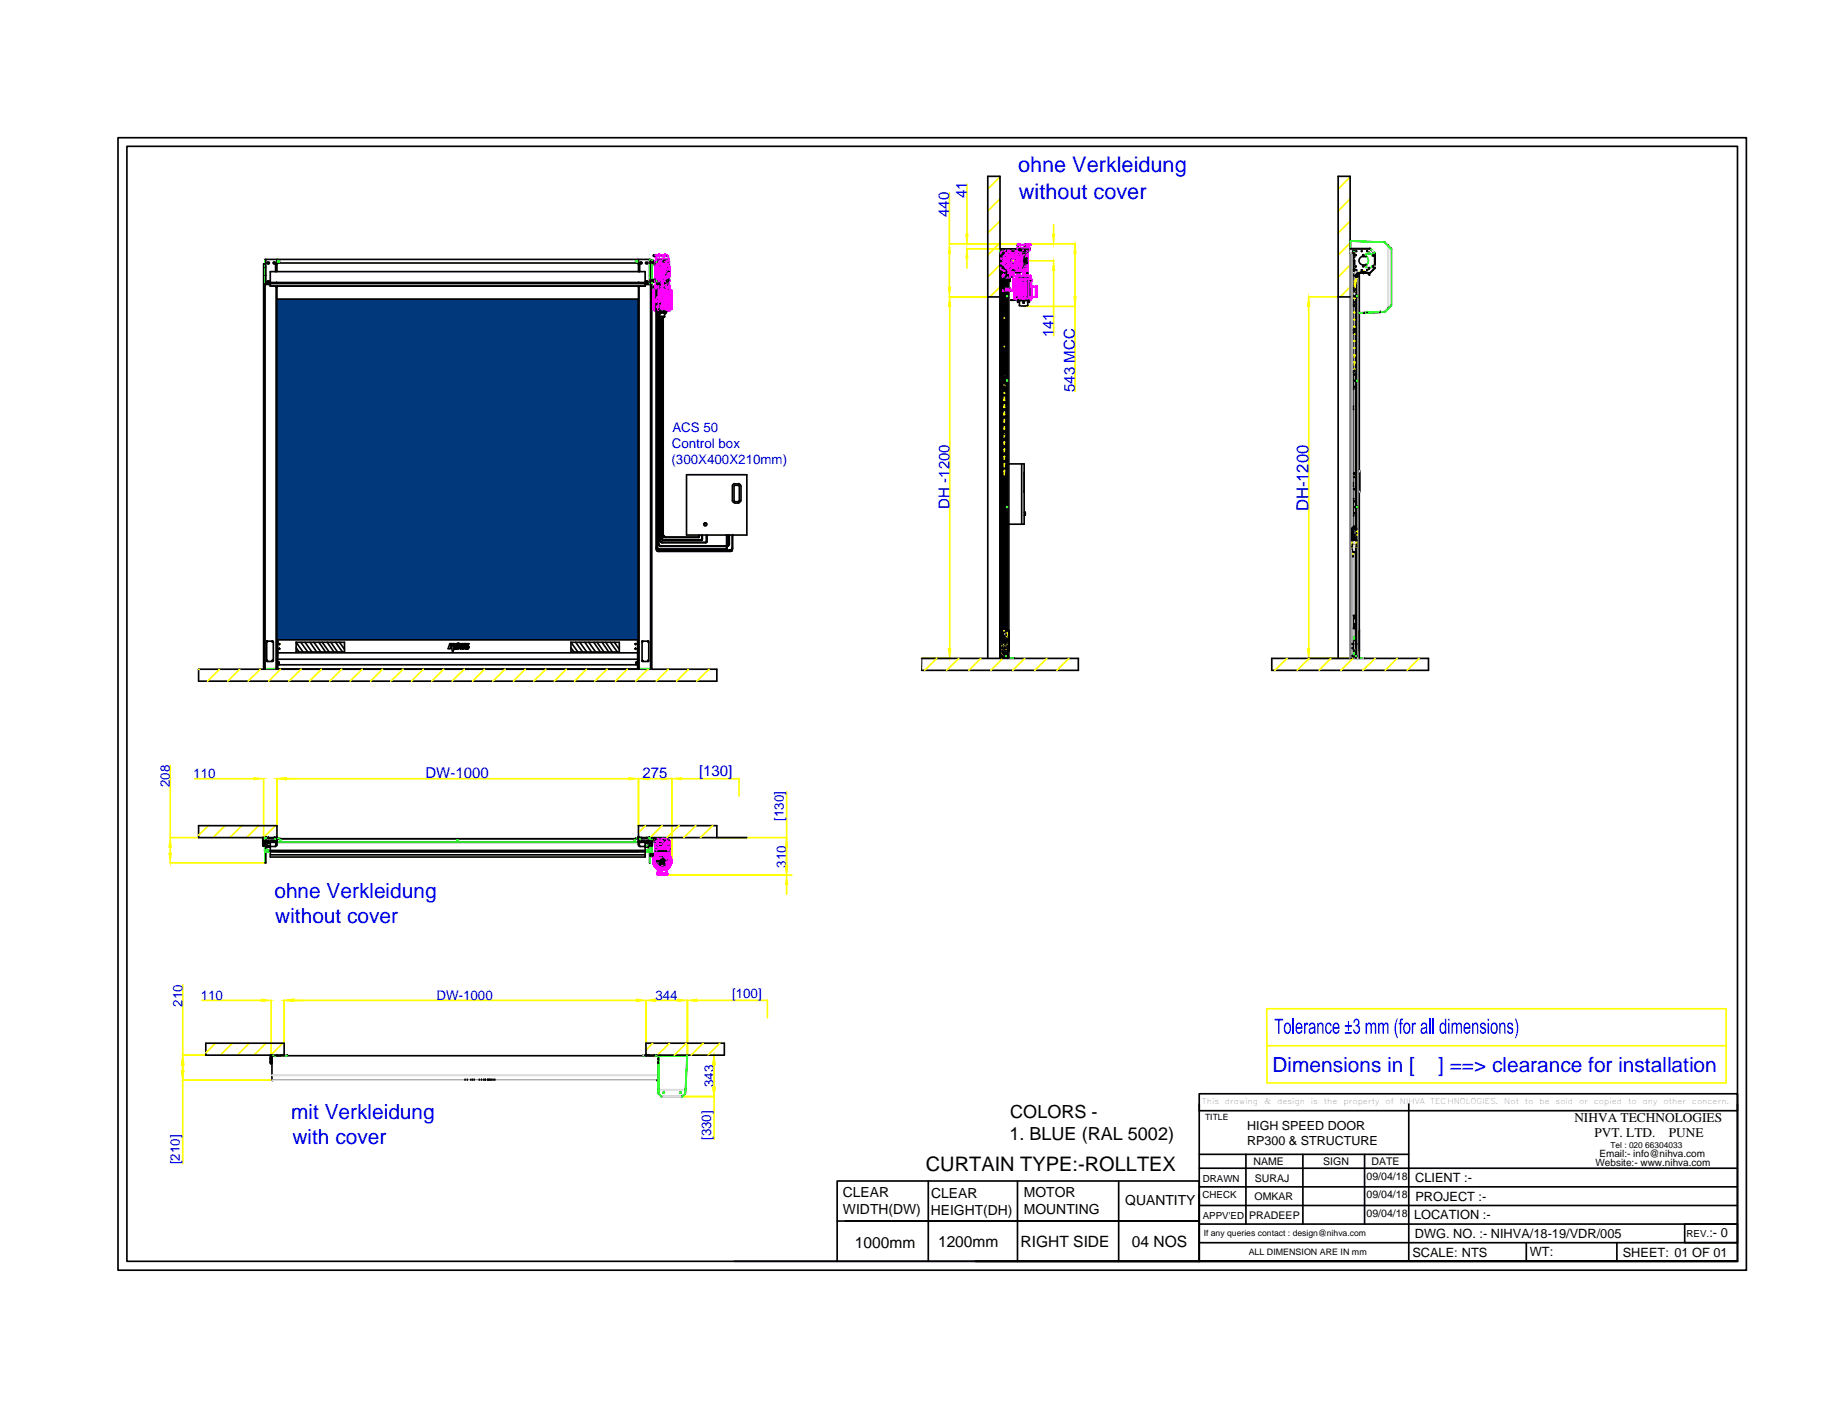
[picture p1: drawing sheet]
<svg xmlns="http://www.w3.org/2000/svg" width="279mm" height="216mm" viewBox="0 0 279 216" stroke-linecap="round" stroke-linejoin="round" font-family="sans-serif">
<defs><g id="words">
<g font-size="3.3" fill="#00f">
<text x="155.1" y="26.3">ohne Verkleidung</text>
<text x="155.2" y="30.3">without cover</text>
</g>
<g font-size="3.2" fill="#00f">
<text x="41.8" y="136.8">ohne Verkleidung</text>
<text x="41.9" y="140.6">without cover</text>
<text x="193.9" y="163.3">Dimensions in [</text>
<text x="219.1" y="163.3">] ==&gt; clearance for installation</text>
<text x="44.4" y="170.4">mit Verkleidung</text>
<text x="44.6" y="174.3">with cover</text>
</g>
<text font-size="3" x="141" y="178.4">CURTAIN TYPE:-ROLLTEX</text>
<g font-size="2.8">
<text x="153.8" y="173.7">1. BLUE (RAL 5002)</text>
<text x="153.9" y="170.4">COLORS -</text>
</g>
<text font-size="2.5" fill="#00f" x="199.3" y="77.9" transform="rotate(-90 199.3 77.9)">DH-1200</text>
<g font-size="2.4">
<text x="130.2" y="190.1">1000mm</text>
<text x="142.9" y="190">1200mm</text>
<text x="155.5" y="190.1">RIGHT SIDE</text>
<text x="172.5" y="190.1">04 NOS</text>
</g>
<g font-size="2.3" fill="#00f">
<text x="144.6" y="33.1" transform="rotate(-90 144.6 33.1)">440</text>
<text x="147.3" y="30.2" transform="rotate(-90 147.3 30.2)">41</text>
<text x="160.5" y="51.4" transform="rotate(-90 160.5 51.4)">141</text>
<text x="163.7" y="59.7" transform="rotate(-90 163.7 59.7)">543 MCC</text>
<text x="144.6" y="77.5" transform="rotate(-90 144.6 77.5)">DH -1200</text>
<text x="64.8" y="118.6">DW-1000</text>
<text x="97.9" y="118.6">275</text>
<text x="106.5" y="118.2">[130]</text>
</g>
<g font-size="2.1">
<text x="128.4" y="182.4">CLEAR</text>
<text x="128.4" y="185">WIDTH(DW)</text>
<text x="141.8" y="185.1">HEIGHT(DH)</text>
<text x="141.8" y="182.5">CLEAR</text>
<text x="156" y="182.4">MOTOR</text>
<text x="156" y="185">MOUNTING</text>
<text x="171.4" y="183.7">QUANTITY</text>
</g>
<g font-size="2" fill="#00f">
<text x="102.4" y="65.8">ACS 50</text>
<text x="102.3" y="70.8">(300X400X210mm)</text>
<text x="102.3" y="68.3">Control box</text>
<text x="25.9" y="120" transform="rotate(-90 25.9 120)">208</text>
<text x="29.4" y="118.6">110</text>
<text x="119.4" y="125.1" transform="rotate(-90 119.4 125.1)">[130]</text>
<text x="119.8" y="132.2" transform="rotate(-90 119.8 132.2)">310</text>
<text x="27.8" y="153.4" transform="rotate(-90 27.8 153.4)">210</text>
<text x="30.6" y="152.4">110</text>
<text x="66.5" y="152.4">DW-1000</text>
<text x="99.9" y="152.4">344</text>
<text x="111.5" y="152">[100]</text>
<text x="108.7" y="165.6" transform="rotate(-90 108.7 165.6)">343</text>
<text x="108.4" y="173.7" transform="rotate(-90 108.4 173.7)">[330]</text>
<text x="27.4" y="177.4" transform="rotate(-90 27.4 177.4)">[210]</text>
</g>
<g font-size="2">
<text x="239.8" y="171">NIHVA TECHNOLOGIES</text>
<text x="242.9" y="173.3">PVT. LTD.</text>
<text x="254.2" y="173.3">PUNE</text>
</g>
<g font-size="1.9">
<text x="190" y="172.2">HIGH SPEED DOOR</text>
<text x="190" y="174.5">RP300 &amp; STRUCTURE</text>
<text x="215.4" y="185.8">LOCATION :-</text>
<text x="215.6" y="180.2">CLIENT :-</text>
<text x="215.6" y="183">PROJECT :-</text>
<text x="215.2" y="191.5">SCALE: NTS</text>
<text x="215.5" y="188.6">DWG. NO. :- NIHVA/18-19/VDR/005</text>
<text x="233.1" y="191.4">WT:</text>
<text x="247.2" y="191.5">SHEET: 01 OF 01</text>
<text x="260.4" y="188.5">:- 0</text>
</g>
<g font-size="1.6">
<text x="191" y="177.4">NAME</text>
<text x="201.6" y="177.4">SIGN</text>
<text x="208.2" y="179.7">09/04/18</text>
<text x="208.9" y="177.4">DATE</text>
<text x="190.3" y="185.7">PRADEEP</text>
<text x="191.1" y="182.9">OMKAR</text>
<text x="191.2" y="180.1">SURAJ</text>
<text x="208.2" y="182.6">09/04/18</text>
<text x="208.2" y="185.4">09/04/18</text>
</g>
<g font-size="1.5">
<text x="243.1" y="177.6">Website:- www.nihva.com</text>
<text x="243.7" y="176.3">Email:- info@nihva.com</text>
<text x="183.2" y="182.5">CHECK</text>
<text x="183.2" y="180">DRAWN</text>
<text x="183.2" y="185.7">APPV'ED</text>
<text x="256.9" y="188.5">REV.</text>
</g>
<text font-size="1.4" x="190.2" y="191.2">ALL DIMENSION ARE IN mm</text>
<g font-size="1.3">
<text x="183.6" y="170.7">TITLE</text>
<text x="245.3" y="174.9">Tel : 020 66304033</text>
<text x="183.4" y="188.4">If any queries contact : design@nihva.com</text>
</g>
<g font-size="1.2">
<text x="183.2" y="168.3">This</text>
<text x="186.6" y="168.3">drawing</text>
<text x="192.6" y="168.3">&amp;</text>
<text x="194.6" y="168.3">design</text>
<text x="199.7" y="168.3">is</text>
<text x="201.7" y="168.3">the</text>
<text x="204.7" y="168.3">property</text>
<text x="211.1" y="168.3">of</text>
<text x="213.3" y="168.3">NIHVA</text>
<text x="217.9" y="168.3">TECHNOLOGIES.</text>
<text x="229.2" y="168.3">Not</text>
<text x="232.3" y="168.3">to</text>
<text x="234.5" y="168.3">be</text>
<text x="237" y="168.3">sold</text>
<text x="240.6" y="168.3">or</text>
<text x="242.8" y="168.3">copied</text>
<text x="248" y="168.3">to</text>
<text x="250.2" y="168.3">any</text>
<text x="253.4" y="168.3">other</text>
<text x="257.8" y="168.3">concern.</text>
</g>
</g></defs>
<!-- layer: DIMENSIONS -->
<g fill="none" stroke="#ff0" stroke-width=".25">
<path d="M199.3 45.2h4.5M199.4 46.7v52.1M25.9 116.6v11M29.7 118.6h9M40.2 118.6v9.4M42.2 118.6v7.2M43.6 118.6h52.2M97.3 118.6v7.2M98.7 118.6h2.2M102.3 118.6v12.6M103.8 118.6h8.8M112.6 118.6v2.7"/>
<path d="M199.3 100.3h6.8M25.9 127.6h4.3M25.9 131.5h14.6M25.9 129.1v.9M101.6 133.3h19M109.2 127.6h10.7M119.8 120.6v11.3M119.8 134.8v1.5M27.8 150.1v10.7M30.8 152.4h9M41.3 152.4v8.7M43.3 152.4v6.5"/>
<path d="M44.8 152.4h52.1M98.4 152.4v6.5M99.9 152.4h3.3M104.7 152.4v8.4M106.2 152.4h10.7M116.9 152.4v2.7M27.8 160.8h3.6M27.8 164.6h13.6M27.8 162.2v.9M27.8 164.6v12.7M104 167.1h4.8v6.5M105.3 160.8h3.5"/>
<path d="M108.8 162.2v3.4"/>
</g>
<!-- layer: 0 -->
<g fill="#ff0" stroke="#ff0" stroke-width=".15">
<path d="M199.4 45.2l.1 1.5h-.3z"/>
<path d="M199.2 98.8h.3l-.1 1.5z"/>
<path d="M42.2 118.6l1.4-.1v.3z"/>
<path d="M95.8 118.5l1.5 .1-1.5 .2z"/>
<path d="M38.7 118.5l1.5 .1-1.5 .2z"/>
<path d="M43.3 152.4l1.5-.2v.4z"/>
<path d="M96.9 152.2l1.5 .2-1.5 .2z"/>
<path d="M39.8 152.2l1.5 .2-1.5 .2z"/>
<path d="M27.6 163.1h.4l-.2 1.5z"/>
<path d="M27.8 160.8l.2 1.4h-.4z"/>
<path d="M25.7 130h.4l-.2 1.5z"/>
<path d="M25.9 127.6l.2 1.5h-.4z"/>
<path d="M98.4 152.4l1.5-.2v.4z"/>
<path d="M103.2 152.2l1.5 .2-1.5 .2z"/>
<path d="M104.7 152.4l1.5-.2v.4z"/>
<path d="M108.8 160.8l.2 1.4h-.4z"/>
<path d="M108.6 165.6h.4l-.2 1.5z"/>
<path d="M97.3 118.6l1.4-.1v.3z"/>
<path d="M100.9 118.5l1.4 .1-1.4 .2z"/>
<path d="M102.3 118.6l1.5-.1v.3z"/>
<path d="M119.8 127.6l.2 1.5h-.3z"/>
<path d="M119.7 131.9h.3l-.2 1.4z"/>
<path d="M119.8 133.3l.2 1.5h-.3z"/>
</g>
<g fill="none" stroke="#000" stroke-width=".25">
<path d="M205.7 38.6h.5v41.7v-.1M205.7 36.7h.1M205.7 37.9h3M205.7 36.7v63.6M205.9 37.9v62.4M206.1 38.6v41.8M206.2 38.6v41.8M206.2 39.8h.1M206.2 39.6l.1 .2M206.2 38.8v.1M206.3 38.8v.1zM206.3 39.7h.1v40.9"/>
<path d="M206.3 39.7v40.5M206.3 38.6l.1 .6zM206.3 39.7v16.5M206.4 38.8v.1M206.5 38.8h.1M206.5 38.8v.1M206.6 38.9h-.1M206.6 38.8v.1M207.7 39.1a.66 .66 0 0 0-.7 .6 .66 .66 0 0 0 .7 .7M207.7 39.1h.5M208.5 38.5v.1M208.6 38.5l-.1 .1"/>
<path d="M208.7 37.8v.1M208.7 37.9h.1M208.7 37.9h-2.9M208.7 37.9l.8 .7-.1 2.2-.7 .8M208.7 37.9l.7 .7M209.1 38.9v.1M209.2 39h.1M209.2 39h.2M209.2 38.8v.1M209.2 38.9v.1M209.2 38.9h.2M209.4 38.8h-.2v.2"/>
<path d="M209.4 38.7h.1M209.5 38.6v.1M209.5 39.9h.1M209.5 38.8h.1M209.5 38.9h.1M209.5 38.6v2.2M210.9 36.9h.1M211.5 37.5h.1M211.9 37.9h.1M203.9 45.2h1.8M206.2 50.7h.1M206.2 59.3h.1"/>
<path d="M206.2 46.4l.1 .1M206.2 41.1h.1M206.2 50.2v.1M206.2 50.4h.1M206.2 50.3l.1 .4M206.2 50.2h.1M206.2 42h.1M206.2 46.6v.1M206.2 56.5v.1M206.3 46.6v.1M206.3 56.6v-.1v.1M206.3 57.9v.2"/>
<path d="M206.3 57v.1M206.3 58.9v.1M206.3 45.1v.1M206.3 44.2v.1M206.3 46v.1M206.3 56.7h-.1M206.3 43.8l-.1 .1M206.3 41.2l-.1 .1M206.3 50.8h.1M206.3 50.2h.1M206.3 57.3h.1M206.3 56.2h.1"/>
<path d="M206.3 44.4v12.9M206.3 44.4h.1M206.3 43.9h.1M206.3 43.3h.1M206.3 57h.1M206.3 57.1h.1M206.3 46.7h.1M206.3 56.6h.1M206.4 43.9l.3-1.6-.3 1.6M206.4 57.3h.1M206.4 56.2h.1M206.4 44.4h.1"/>
<path d="M206.4 43.9h.1M206.4 43.3h.1M206.4 59.3h.1M206.4 50.8h.1M206.4 50.2h.1M206.4 46.5h.1M206.4 42h.1M206.4 50.7h.1M206.4 42v1.8M206.4 44.2v.1M206.4 45.2h.1M206.4 46v.1"/>
<path d="M206.4 46.5v.1M206.4 46.7v9.8M206.4 56.6v.2M206.4 57.1h.1M206.4 58v.1M206.4 58.9v.1M206.4 59.3v12.8M206.4 56.8h-.1v23.8M206.4 40.6h.1M206.4 43.6v36.7M206.4 41.7l.1 1.7M206.5 40.6h.1"/>
<path d="M206.5 43.5v36.9M206.5 42.1h.2M206.6 40.6h-.1M206.6 42.1v.6M206.6 42.8v37.6M206.6 40.6h.1M206.6 41.1v.2M206.6 42.1v38.3M206.7 41.4l.2 .4M206.7 41.4h-.2l-.1 .2v2M206.7 41.7l.1 .1M206.7 41.8v.1"/>
<path d="M206.8 41.8h.1M206.8 42.1v3M206.8 45.3v12.6M206.8 58.1v19.1M206.8 41.6h1.9M206.9 41.6v.1h.1M206.9 41.8h.1M206.9 41.6h1.8M206.9 41.8v.3h-.2M207 41.7l.1 58.6M207.6 41.4a1.04 1.04 0 0 0-.9 .9M207.6 41.4a1.08 1.08 0 0 0-1 .9"/>
<path d="M207.6 41.4l.1 .1M207.7 41.5l.1 .1zM207.7 40.4h.3M207.8 41.4l.6 .2M207.8 47.7h.1M207.8 41.4l.4 .2M207.8 41.4v.1M207.9 47.6v.1M208 40.4h-.1M208.1 40.3l-.1 .1M208.1 40.3h-.1M208.1 40.3h.2"/>
<path d="M208.3 47.7h.1M208.3 47.6v.1M208.3 41.6l.3 .3M208.5 40.9v.1M208.6 41h.1M208.6 41.9h.1M208.7 41.6h.1M209.1 40.5v.1M209.2 40.7h.1M209.2 40.7h.2M209.2 40.5v.1M209.2 40.6v.1"/>
<path d="M209.2 40.6h.2M209.4 40.8h.1M209.4 40.5h-.2v.2M209.4 40.8l-.7 .8M209.5 40.4v.1M209.5 40.7h.1M209.5 40.7v.1M210.3 47.5l-.1 .1M210.3 47.6l-2 .1M210.3 47.6h.1M210.9 47.5h.1M211.5 47h.1"/>
<path d="M211.9 46.5v.1M206.2 62.4h.1M206.2 74v.1M206.2 78.6h.1M206.2 61.9h.1M206.2 73.6h.1M206.2 73.9h.1M206.2 73.7h.1M206.2 62.3h.1M206.2 62h.1M206.2 73.6l.1 .5M206.2 72.1v.1"/>
<path d="M206.2 74.5v.1M206.3 72.6v.1M206.3 72.1v.1M206.3 74.5v.1M206.3 77.2v.1M206.3 76.3v.1M206.3 78.1v.2M206.3 76h-.1M206.3 74.1h.1M206.3 73.6h.1M206.3 62.4h.1M206.3 61.9h.1"/>
<path d="M206.3 61.9l-.1 .5M206.3 72.7h.1M206.4 78.6h.1M206.4 76h.1M206.4 74.1h.1M206.4 73.6h.1M206.4 62.4h.1M206.4 61.9h.1M206.4 72.2v2.3M206.4 74.6v1.4M206.4 76.4h.1M206.4 77.3h.1"/>
<path d="M206.4 78.2v.1M206.4 78.6v1.7M207.1 75h.1M207.1 71.7h.1M207.1 71.7v.1M207.1 74.9h.1M207.2 71.8v3.1M205.9 82.3h.1M205.9 82.2h.1M205.9 81.7h.1M205.9 81.6h.1M205.9 81.5h.1"/>
<path d="M205.9 81.4h.1M205.9 81.3h.1M205.9 80.9h.1M205.9 82.3l.2 2.5M205.9 80.7v1.6M206 82.3h.1M206 82h.1M206 82.4h.2M206 80.6l.2-.2v.3M206 83.3l.1 .3M206 82.1v.2M206 83.2v.1"/>
<path d="M206 82.4h.1M206 83.1h.1M206 82.7h.1M206 82.1v.2h.2M206 82.1h.6v.2M206 82h.6M206 81.5v.4M206 80.9v.4M206 82.4v.7M206 80.6l.1 .1M206 83.7l.2 .2-.1 .1 .1 .1M206.1 80.8h.1"/>
<path d="M206.1 83.8h.1M206.1 83.8v1M206.1 80.8l-.1 1.2M206.1 80.5v.2M206.1 82.7v.4M206.1 83.2v.3M206.1 83.9v14.2M206.1 98.2v.5M206.1 98.9v1M206.1 84.8h.1M206.1 83.6l.2 .2M206.1 82.3h.1"/>
<path d="M206.1 82.2v.1M206.2 95.8h.1M206.2 83.9v.1M206.2 84h.1M206.2 84h.3l-.1 .1M206.2 83.9h.1M206.2 80.8h.1M206.2 80.3l-.3 .4M206.2 82.4h.1M206.2 82.3h.1M206.2 84.1h.1M206.2 82.7h.1"/>
<path d="M206.2 82.3v.1M206.2 82.7v1.1M206.2 84.1v16.2M206.2 93.8h.1M206.2 98.4h.2h-.2M206.2 97.6h.2M206.2 84h.3M206.2 80.5h.1M206.2 80.1h.1M206.2 83.9h-.1l.1 .2M206.2 99.2h.1M206.2 95.8h.2"/>
<path d="M206.2 95.3h.2M206.2 94.3h.2M206.2 94.2h.2M206.2 80.4h.1M206.2 80.4v.3M206.2 80.8v1.4M206.2 82.6v1.2M206.2 84v.1M206.2 82.5l-.2 .8M206.2 82h.1M206.3 80.4h.1M206.3 80.6h.1h-.1"/>
<path d="M206.3 83.8h.1M206.3 83.5v.3M206.3 83.7h.1M206.3 94.1h.1M206.3 97.6h.1M206.3 83.2h.1M206.3 83.4h.1M206.3 80.5h.1M206.3 80.6h.1M206.3 82.3h.1M206.3 99.2h.1M206.3 97.6l.1 .2"/>
<path d="M206.3 82h.1M206.3 82l-.1-.6h.2v.6M206.3 80.8h.1M206.3 80.4v.2M206.3 82.2h.1M206.3 82.5v1M206.3 93.9v.1M206.3 94.1v.1M206.3 95.6v.1M206.3 95.8v1.3M206.3 97.2v.1M206.3 99.6h.1"/>
<path d="M206.3 99.8v.3M206.3 82.2v.1M206.3 82.4h.1M206.3 82.1v.3M206.3 83.9h.1M206.3 84.1h.1M206.3 82.4v.8M206.4 82.5h-.2l-.2 .6M206.4 83.8h.1M206.4 82.1v.3M206.4 83.2h.1M206.4 82.4l-.1 1.3"/>
<path d="M206.4 80.6h.1M206.4 80.4h.1M206.4 84.1h-.1v9.7M206.4 82h.1M206.4 82.3h.1M206.4 93.8h.1M206.4 80.3l.3 .2v.2l-.1 1.6M206.4 80.4l.1 .1 .1 .2M206.4 82.4h.1M206.4 94.1h-.1h.1M206.4 80.5h.1M206.4 94.1h.1"/>
<path d="M206.4 80.3l-.1 .1M206.4 84.1h.1M206.4 94.2h.1M206.4 94.2h-.2l.1 .1M206.4 84.1v9.7h-.2M206.4 82.5l.2 .8M206.4 80.4v.2M206.4 82.2h.1M206.4 82.5v1.3M206.4 93.9v.1M206.4 94.1v.2M206.4 95.6v.1"/>
<path d="M206.4 95.8v1.3M206.4 97.2v.1M206.4 99.6h.1M206.4 99.8v.3M206.4 95.3h.1M206.4 83.9l.1 .1-.1 .1M206.4 83.9v.1M206.4 95.8h.1M206.4 83.9h.1M206.4 84h.1M206.4 82.4h.3M206.4 82.3h.2"/>
<path d="M206.4 82.5l.2 .6M206.4 80.4v.3M206.4 82v.2M206.4 82.3v.1M206.4 82.6v1.2M206.4 84v.1M206.4 99.1l-.1 .1M206.4 83.8l.1 .2M206.5 82.2v.1M206.5 82.3h.1M206.5 82.4h.1M206.5 82.1v.1h-.4"/>
<path d="M206.5 80.4v.3M206.5 82.4v.1M206.5 82.7v1.1M206.5 84.1v16.2M206.5 83.6l-.2 .2M206.6 80.5v.2h-.5M206.6 82.4v.6M206.6 83.2v.3M206.6 83.8v14.3M206.6 98.2v1.7M206.6 83.2v.1M206.6 83.3h.1"/>
<path d="M206.6 80.8h.1M206.6 83.6l-.2 .3M206.6 82h.1M206.6 80.8h-.6M206.6 82.3h.1M206.6 82.1v.2M206.6 83.1h.1M206.6 80.8l.1 1.2M206.6 80.5v.2M206.6 82.4v.7M206.6 83.3v.1M206.6 83.7v14.4"/>
<path d="M206.6 99.9v.4M206.6 83.3v.3M206.7 81.5h.1M206.7 80.9h.1M206.7 82.3h.1M206.7 81.3h.1M206.7 81.9h.1M206.7 82.3h-.1M206.7 82.4h.1M206.7 82.2v.1M206.7 82.4l-.1 .7M206.7 82h-.1"/>
<path d="M206.7 81.7h.1M206.7 81.6h.1M206.7 81.4h.1M206.7 81h.1M206.7 80.8v1.4M206.7 82.3l-.1 1.3M207.1 99.2h.1M207.1 96h.1M193.7 100.3h23.9v1.8h-23.9zM203.9 100.3v-73.4h1.8v73.4M205.7 100.3h.5v-16.1l.2-.1v.1v16.1h.4M205.8 100.3h.1"/>
<path d="M205.9 100.3h.1M206.1 100.1v.2M206.2 100h.2M206.6 100.1v.2M206.8 100.3v-22.9v22.9M207.9 100.3h.1M30.3 125.8h11.9v1.8h-11.9zM40.2 128.3v.5M40.2 128.7v.1M40.2 128.5h.1M40.2 128.3h.1M40.2 128h.1"/>
<path d="M40.2 128.8h.1M40.2 128.1h.1M40.2 128.4v.3M40.2 128.2h.1M40.2 127.7v.4M40.2 128.2v.1M40.2 128.3h.2M40.2 128.2h.2M40.2 127.6v.7M40.2 128.7h.1M40.2 128.4h.1M40.2 128.8h.2"/>
<path d="M40.2 128.8h.1zM40.2 128.1l.1 .1M40.3 127.7h-.1M40.3 128.3h.1M40.3 128.2h.1M40.3 128.8h.1M40.3 128.4h-.1M40.3 128.4h.1M40.3 128.6l-.1 .1h.2M40.3 128.6v.1M40.3 128.1v.1M40.4 128v.1"/>
<path d="M40.4 128.2h.1M40.4 128.8h.1M40.4 128.6h.1M40.4 128h.1M40.4 127.9h.1M40.4 128.7h.1M40.4 128.1h.1M40.4 128.4h.1M40.5 128.9l.1 .1M40.5 129h.1M40.5 127.7h.1M40.5 127.9v3.6h-.1"/>
<path d="M40.5 128.2h.2v.2h.2M40.5 128.1l.4 .1M40.5 128.9h.1M40.5 127.7h-.3M40.5 128.7l.6 .2M40.5 128.4h.2M40.5 128.4h.1M40.6 127.8l-.1 .1M40.6 129h.6M40.6 127.8h58.2M40.6 128.4h.1M40.6 129l.6 .1"/>
<path d="M40.6 129.6l.1-.2v.2M40.7 128.2v.1M40.7 128.2h.2M40.8 128.4h.1M40.8 128.2v.2M40.9 128.4v-.2v.2M40.9 128.4h.1M40.9 127.7h.1M40.9 128.2h.1M40.9 128.3h.1M40.9 128.3h1.3M41 128.2v.2z"/>
<path d="M41 128.4h.1M41 128.2h.3M41 128.2h.1M41 128.2l.8 .1M41 128.4h.2M41 128.2v.2M41 128.1v.1M41 127.7h.6M41.1 128.9h.1M41.1 128.4h.1M41.2 128.3h57.1v2.3h-57.1zM41.2 129.7h57.1"/>
<path d="M41.2 130.2h57.1M41.2 129.8h57.1M41.2 129.6h57.1M41.2 128.2v.1M41.2 128.3h.1M41.3 128.1v.1M41.3 128v.1M41.3 128.1h.3M41.5 128.1v.1M41.6 128v.1M41.6 128.1v.1M41.6 127.6h.4"/>
<path d="M41.7 128.2h.1M41.8 128.3h.1M41.8 127.7h.1M41.9 128.3h.1M42 127.8v.3h-.2h.1l-.1 .2M42 128.1v.1h.2M42 127.8v.4M42 128.4v.4l-.1 .1M42 128.2h.1M42 128.4h.1M42.1 127.8v.3M42.1 128.6h.1"/>
<path d="M42.1 128.7h.1M42.1 128.4h.1M42.1 128.4v.4l-.2 .2h-1.3M42.1 128h.1M42.1 128.1h.1M42.1 127.7h.1M42.1 127.8h.1M42.1 128.3v.1M42.1 127.6h.1M42.1 128.2h.1M42.2 128.3h-1M42.2 128.2l-.3 .1"/>
<path d="M42.2 128l-.1 .1M42.2 127.8h.1M42.2 128.4v.4M42.2 129.7h.1M42.6 127.7v.1M96.8 127.7v.1M97.2 128.2h.1M97.2 128.3v.1M97.2 127.6h.1M97.3 128.1h.1M97.3 127.7h.1M97.3 128.7h.1"/>
<path d="M97.3 128.3h1M97.3 128.2h.3M97.3 128v.1M97.3 127.8h.1M97.3 129.7h.1M97.3 128.3l.1 .1M97.4 128.6h.1M97.4 128.7h.1M97.4 127.8v.3M97.4 128.4v.4l.1 .2M97.4 128h.1M97.4 127.8h.1"/>
<path d="M97.4 128.1h.1M97.4 127.7h.1M97.4 128.4h.1M97.4 128.2h.1M97.4 128.1h.2v.1M97.4 128.4v.4l.1 .1M97.4 128.4h-.1v.4M97.4 127.8v.4M97.4 127.6h.4M97.4 128.1l-.1 .1M97.5 129h1.3M97.6 128.2h.1"/>
<path d="M97.6 128.1h.1M97.6 128.1h.2M97.6 128.3h.1M97.6 128.2v.1M97.6 127.7h.1M97.7 128.2h.8M97.7 128.2v.1M97.7 128.3h.1M97.7 128.2h.1M97.8 127.7h.6M97.8 128v.2M97.9 128.1h.2"/>
<path d="M98.1 128l.1 .2h.3M98.2 128.2v.1M98.2 128.3h.1M98.3 128.9h.1M98.3 129h.5l-.5 .1M98.4 128.4h.1M98.4 128.2v.2M98.4 128.4h-.1M98.4 128.1v.1M98.5 128.4h-.1M98.5 128.4h.1M98.5 128.2v.2z"/>
<path d="M98.5 128.3h.1M98.5 127.7h.1M98.5 128.3h-1.2M98.6 128.2h.1M98.6 128.2v.2M98.6 128.4h.1M98.7 128.4h.1M98.7 129.6v-.2l.1 .2M98.7 128.2v.1M98.7 128.4h.3M98.8 127.8l.1 .1M98.8 127.7h.4"/>
<path d="M98.8 128.4h.1M98.9 128.9h-.1M98.9 128.4h.1M98.9 127.7h.1M99 129h.1M99 128.9l-.2 .1M99 127.9v3.6M99 128.2h-.3v.2h-.1M99 128.1l-.5 .1 .1 .2M99 128.7l-.7 .2M99 127.9h.1M99 128.7h.1"/>
<path d="M99 128.6l.1 .1M99 130.5h.3M99 130.1h.3M99 128.8h.1M99 128.3h.2M99 128.2h.2M99.1 128.7h.1M99.1 128l-.1 .1M99.1 128.8h.1M99.1 128.6h.1M99.1 128.4h.1M99.1 128.3h.1"/>
<path d="M99.1 128.2h.1M99.1 128h.1M99.1 128.1h.1M99.1 128.1v.1M99.1 130.1v.4M99.2 127.7h.1M99.2 128.3h.1M99.2 128.2h.1M99.2 128.1h.1M99.2 128.8h.1M99.2 128.7h.1M99.2 127.6l.1 .1"/>
<path d="M99.2 128.4h.1M99.2 128.8h-.1M99.2 128.7v.1M99.2 127.7v.4l-.1 .1M99.2 128.2v.1M99.2 128.4v.3M99.3 128.7l-.1 .1M99.3 128h.1M99.3 128.3h.1M99.3 128.5h.1M99.3 130.1v.4M99.3 127.7v2.8"/>
<path d="M99.3 128.8h.1M99.3 130.4h.2M99.3 130.1h.2M99.4 127.8l-.1 .1M99.4 130.1v.3zM99.4 130.3h.1M99.4 130.2h.1M99.4 127.8h.6M99.4 127.8v.1M99.5 130.2v.2M99.5 130.1v.1M99.5 130.4h.1"/>
<path d="M99.5 130.2h.1M99.5 130.1v.3M99.5 130.2h.3v.1h-.3M99.8 131.3h.1M99.8 128h.1M99.8 128.3h.1M99.8 129.7h.1M99.8 128h-.1v.3h.1M99.8 128v.3M99.8 131.3a1.08 1.08 0 0 0 1.1 1 1.08 1.08 0 0 0 1.1-1M99.8 128v.1M99.8 131.8l.1 .1"/>
<path d="M99.9 128.9h.1M99.9 131.3h.1M99.9 129.7h.1M99.9 131.6h.1M99.9 128.5h.1M99.9 129.7v-1.6v1.6M99.9 130.5v-1.7v1.7M99.9 130.7h.1M99.9 128.7h.1M99.9 130.6v.2v-.2M99.9 130.6h.1M99.9 128v2.2v-1.2"/>
<path d="M99.9 130.2h.1M99.9 128.1h2.1M99.9 129.7h2M99.9 129.3h.1M99.9 129.1h.1M99.9 128.8h.4M99.9 129.9v.1M99.9 131h.1M99.9 131.1v.1zM99.9 128.3h.1M99.9 130h.1M99.9 131.3v.5z"/>
<path d="M99.9 128.4h.1M99.9 129.5h.1M99.9 129.2h.1M99.9 129h.1M99.9 128.2h.1M99.9 127.9h.2M99.9 129.4h.1M99.9 130.1h.1M99.9 128.7v.1M99.9 129.6h.1M99.9 128.8h.1M99.9 128.1v.8"/>
<path d="M99.9 129.9h.1M99.9 128v.2M99.9 128.2v.1M99.9 127.9v.1M99.9 128.2h.1v.1M99.9 131.9l-.2 .1M99.9 128.3h.2M99.9 128h.2M99.9 128.1v.9M99.9 131.3v.5M99.9 129.6l.1 .1M99.9 128.9l.1 .1-.1 .2"/>
<path d="M99.9 128.1h.1M99.9 128.1h.5M99.9 128.1v.2M100 131.2h-.1M100 128.1h-.1M100 129.2h.1M100 131.3h.1M100 131.8h.1M100 129.3h.1M100 128.9h.1M100 129.7h.1M100 130.1h.1"/>
<path d="M100 128.8v.1M100 128.3h.1M100 128l.1 .1M100 130.8h.1M100 130.6h.1M100 128.1h1.8M100 128.1l-.1 .1M100 128.1v.2M100 128.3v2.7M100 131.2v.1M100 127.8l.1 .1M100 128h.1"/>
<path d="M100 127.9v.1zM100 131.2l.1 .1zM100 127.8v.1M100 128.1v3.1M100 128.1h.1M100.1 129.7h1.1zM100.1 129.7h1.1M100.1 128.1h1.7h-1.7M100.1 129.7h.1M100.1 128h.1M100.1 128.4h.1M100.1 130.8h.1"/>
<path d="M100.1 128.1h.1M100.1 130.7a.95 .95 0 0 0 .3 1.3 .95 .95 0 0 0 1.3-.3M100.1 130.7a.91 .91 0 0 1 1.2-.3 .91 .91 0 0 1 .4 1.3M100.1 128.8h.2M100.1 132h.1M100.1 128.8v2.5l.1-.1M100.1 131.2h.1M100.1 131.1h.1M100.1 131.1v.1v-.1M100.1 131.7h.1M100.1 131.6h.1M100.2 131.7h.1"/>
<path d="M100.2 131.6h.1M100.2 131.8a.95 .95 0 0 1 0-1.3 .95 .95 0 0 1 1.3 0 .95 .95 0 0 1 .1 1.3M100.2 131.9h.1M100.2 128.2h.1M100.2 128.2h.7h-.7M100.2 129.7h.1M100.2 127.9h.1M100.2 128.4h.1M100.2 127.9h-.1v.5M100.2 127.9v.5M100.2 130.6h.1M100.2 130.5h.1"/>
<path d="M100.2 128.3h.1M100.2 131.2h.1M100.2 129.9h.1M100.2 130.8h.1M100.2 128.8h.1M100.2 130.9h.1M100.2 129.8h.1M100.2 130h.1M100.2 128.5h.1M100.2 129.4h.1M100.2 131.3h.3M100.2 129.3h.1"/>
<path d="M100.2 128.1h.1M100.2 128.8h-.3M100.2 128h.5v.3h-.5M100.3 131.2l-.1 .1M100.3 130.6h-.1M100.3 129.9h-.1M100.3 128.8h.1M100.3 129.7h.1M100.3 128.5h.1M100.3 130.8h.1M100.3 130.6h.1M100.3 130.5h.1"/>
<path d="M100.3 130h.1M100.3 129.3h.1M100.3 129.9h.1M100.3 130.9h.1M100.3 128.8v2.4h.2M100.3 131.9h.1M100.3 131.3h.1M100.3 129.8h.1M100.3 130.2h.1M100.3 131.2h.1M100.4 128.6h.1M100.4 128.8h.1"/>
<path d="M100.4 131.3h.1M100.4 131.2h.1M100.4 129.8h.1M100.4 129.7h.1M100.4 131.2v.1M100.4 128.3v2.7M100.4 128.7l-.4 .1M100.4 130.1h.1M100.4 130.1h-.1M100.5 130.5a1.29 1.29 0 0 0 0 1.4M100.5 130.1l.1-.1zM100.5 131.7h-.1"/>
<path d="M100.5 131.2h.1M100.5 131.6h.1M100.5 128.6h.1M100.5 131.7h.1M100.5 129.7h.1M100.5 130.1h.1M100.5 131.3l.1 .2M100.5 131.3l.1 .1zM100.5 130.7l.2 .2M100.5 128.8v.7M100.5 129.7v.8M100.5 131.8h.1"/>
<path d="M100.6 130.6l-.1 .1M100.6 128.6h.1M100.6 130.4v-.6l-.2-.4a.99 .99 0 0 1 .3 1M100.6 130.5l-.2 .3-.1 .5M100.6 131.5h.1M100.6 130.8v.1M100.6 128.9h.1M100.6 130.7l.1 .1h.3M100.6 128.8v1M100.6 130v.1M100.6 130.9l-.1 .2M100.6 130.6v1.2"/>
<path d="M100.7 128.6h.1M100.7 130.5l-.4 .8M100.7 128.3h.4M100.7 128h.4M100.7 128.6h-.1M100.7 131.6l-.2 .2M100.7 131.8v.1M100.7 131.9h.1M100.7 129.7h.1M100.7 129.2h.1M100.7 128.7l-.4 .1M100.7 132l-.2-.1 .2 .2h.1"/>
<path d="M100.7 130.4l-.2 .1M100.7 130.6h.1M100.7 128.9h.1M100.7 131.9h.4M100.7 130.4h.1M100.7 130.6h.4v1.2M100.7 131.2h.2zM100.7 132.1h.4M100.7 132h.4M100.7 130.4h.4M100.7 128.9v1.4M100.8 131.7h.1"/>
<path d="M100.8 131.8h.1M100.8 129.8h.2M100.8 129.7h.2M100.8 129.3h.1M100.8 131.7v.1M100.8 130.4h-.1a1.03 1.03 0 0 0-.2 1.5M100.8 130.6v.1M100.8 130.7h.1M100.9 131.8h.1M100.9 130.4h.1M100.9 131.1v.1M100.9 131.1l.1 .2-.2-.1"/>
<path d="M100.9 130.5h.1M100.9 128.2h.7M101 128.9h-.1v1.5M101 128.9h.1M101 130.4h.1M101 128.8h-.5M101 130.7h.1M101 131.2h.1M101 128.9v1.5M101 131.1v.1M101 128.6h.1M101 131.8v.1"/>
<path d="M101 130.2h.1M101 130.5h.1M101 131.9h.1M101 129.1h.1M101 129.1v.1M101 129.2h.1M101 131.8h.1M101 131.7v.1M101 132.1h.1M101 131.6h.1M101 131.7h.1M101 131.6h-.3l-.1 .2"/>
<path d="M101 128.9h.4M101 129.7h.1M101 128.3v-.3v.3M101 128.6h.2M101 128.9v1.4M101.1 130.4l.1 .1M101.1 130.4a1.03 1.03 0 0 1 0 1.7M101.1 130.6h.1M101.1 130.7a.57 .57 0 0 0-.8 .5 .57 .57 0 0 0 .7 .6M101.1 128.6h.1M101.1 128.6h-.1M101.1 130.4h.1"/>
<path d="M101.1 131.9h.1M101.1 129.7h.1M101.1 131.8v.1M101.1 131.6l.1 .2M101.1 130.7l.1 .1M101.1 131.6l-.1 .1M101.1 131.8h.1M101.1 130.8v.1M101.1 131.5h.1M101.1 130.9l.2 .2M101.2 128.6h.1M101.2 129.6h.1"/>
<path d="M101.2 129.4h.1M101.2 129.6v.1M101.2 129.7h.1M101.2 130.8h.1M101.2 128.8l-.5 .1M101.2 131.6v.2M101.2 129.4v.3M101.2 130.6l-.1 .2M101.2 131.8h.1M101.2 130.7a.6 .6 0 0 1 0 1M101.2 130.5a1.25 1.25 0 0 1 0 1.4M101.2 128.6h.2"/>
<path d="M101.2 130.7v.2M101.2 131.9l-.1 .1M101.3 128.6h.1M101.3 129.7h.1M101.3 131.7h.1M101.3 130.9h.1M101.3 129.7h.4M101.3 131.2h.1M101.3 131.3l-.2 .2M101.3 131.6h.1M101.3 131h.1M101.3 131.2a.44 .44 0 0 0-.4-.4 .44 .44 0 0 0-.5 .4"/>
<path d="M101.3 131.3h.7M101.4 130.9l-.1 .1M101.4 128.6h.1M101.4 129.8h.2M101.4 129.7h.1M101.4 128.8l-.4 .1M101.4 130.9h.1M101.4 128.1h.5M101.4 131.1h.1M101.4 131.3h.1M101.4 131v.1M101.5 131.2l-.1 .1"/>
<path d="M101.5 131.1h.1M101.5 131.3h.1M101.5 129.8h.1M101.5 129.7h.1M101.5 131.2v.1M101.5 128.6h.1M101.5 130.1l.1 .1M101.5 130.6h.1M101.5 130.5h.1M101.5 130.2h.1M101.5 131.9h.1M101.5 130.5v.1"/>
<path d="M101.5 131.2h-.2M101.5 128.3h.1M101.5 128.9h.1M101.5 130.7h.1M101.5 127.9h.1M101.5 128h-.4v.3h.4M101.6 128.2h.1M101.6 131.9h-.1M101.6 130.2h.1M101.6 128.5h.1M101.6 131.7h.1M101.6 128.9h.1"/>
<path d="M101.6 131.1h.1M101.6 131.9h.1M101.6 130.6h.1M101.6 131h.3M101.6 127.9h.1v.5h-.1zM101.6 131.6l-.1 .1M101.6 129.1l.1 .1M101.6 131.6h.1M101.6 131.3h.1M101.6 129.7h.1M101.6 131.9h-1.4M101.6 129.1h.1"/>
<path d="M101.6 129.2h.1M101.6 131.6v.1M101.7 131h.1M101.7 129.9h.1M101.7 130.1h.1M101.7 129.4h.1M101.7 130.6h.1M101.7 128.3h.1M101.7 130h.1M101.7 128.7h.1M101.7 130.4h.1M101.7 130.3h.1"/>
<path d="M101.7 131.1h.1M101.7 130.7h.1M101.7 128.8h.1M101.7 128.4h.1M101.7 129.7h.1M101.7 129.3h.1M101.7 128.6h.1M101.7 130.2h-.1M101.7 129v.1M101.7 129.2h.1M101.7 129h.1M101.7 128.7v.1"/>
<path d="M101.7 128.3v.1M101.7 129.9v.1M101.7 129.5h.1M101.7 129.1h.1M101.7 129.4v.1M101.7 130.2h.1M101.7 128.3h.2M101.7 127.9l.1 .1M101.7 127.9v.5M101.7 128h.2v.6M101.7 128.2h.2M101.7 128h.2"/>
<path d="M101.7 131.7h.1M101.8 129.7h-1.7h1.7M101.8 129.7h.1M101.8 128.1h.1M101.8 128.3h.1M101.8 128.8v1.7M101.8 131.3h.1M101.8 131.2h.1M101.8 132.3h.1M101.8 128.5h.1M101.8 128.9h.1M101.8 131.8h.1"/>
<path d="M101.8 128.8h.1M101.8 131.2v.1M101.8 128.7h.1M101.8 128.1l.1 .1M101.8 128v.3M101.8 129.1v1.1M101.9 128.7h-.1M101.9 128.6l-.1 .1 .1 .1M101.9 128.1h.1M101.9 128.8h.1M101.9 128.8v.1M101.9 128.7h.1"/>
<path d="M101.9 130.5h.1M101.9 128.9h.1M101.9 129.7h.1M101.9 129.9h.1M101.9 129.5h.1M101.9 128.6h.1M101.9 130.3h.1M101.9 130.2h.1M101.9 129.8h.1M101.9 131.6h.1M101.9 131.5h.1M101.9 131.1h.1"/>
<path d="M101.9 129.7h-2h2.1M101.9 129.2h.1M101.9 129.1h.1M101.9 129.4h.1M101.9 129.3h.1M101.9 129.1v.1M101.9 131.3h.1M101.9 131.8h.1M101.9 128.5v.1M101.9 129.6h.1M101.9 128.3h.1M101.9 128.8v.7"/>
<path d="M101.9 129.8v.1M101.9 131.5v.1M101.9 128v.1M101.9 128h-2h2M101.9 131.8v.1M101.9 128.2h.1M101.9 128.6v-.5v.5M101.9 130.4v-1.5v1.5M101.9 131.9l.2 .1M101.9 128.5h.1M101.9 129.6v.1M101.9 128.8v1.4"/>
<path d="M101.9 131.3v.5M101.9 128l.1 .1M102 131.1a1.08 1.08 0 0 0-1.1-1 1.08 1.08 0 0 0-1.1 1.1M102 129.7h.1M102 131.3h.1M102 129.7v-1.6v1.6M102 128.5h.1M102 129.5h.1M102 128.1v2.1M102 131.1v.1M102 130.8l.1 .1M102.1 131.6h.1"/>
<path d="M102.1 130.8h.1M102.1 131.5l-.1 .1M102.1 130.9v.3M102.1 131.1h.1M102.1 131h.1M102.1 130.9h.1M102.1 131.3h.1M102.1 131.2v.1M109.2 127.6v-1.8h-11.9v1.8h16.5M31.4 158.9h11.9v1.9h-11.9zM98.4 158.9h11.9v1.9h-11.9zM41.3 161.9v.1"/>
<path d="M41.3 161.6h.1M41.3 161.4h.1M41.3 161.1h.1M41.3 160.9v.5M41.3 161.9h.1M41.3 161.8h.1M41.3 161.7h.1M41.3 161.4v.2M41.3 161.7v.2M41.3 160.9h.1M41.3 160.8h.1M41.3 161.5h.1"/>
<path d="M41.3 162h.1M41.3 161.9h.1h-.1M41.3 161.3h.1M41.3 161.4v.1M41.3 161.6v.2M41.4 161.6h-.1M41.4 161.5l-.1 .1M41.4 161.5h.1M41.4 161.4h.1M41.4 162h.1M41.4 161.3h.1M41.4 160.8h.1"/>
<path d="M41.4 161.9h.1M41.5 164.6h58.7M41.6 160.9h.1M41.7 160.9h-.4v.4M42 160.9h.1M42.2 160.9h.1M42.7 160.8h.4M43 160.9h.1M43.2 160.8h.1M43.2 160.8v.1M43.3 160.8h.1M43.8 160.9h.1"/>
<path d="M70.9 164.6h.1M71.2 164.6h.1M71.7 164.6h.1M72 164.6h.1M72.2 164.6h.1M72.5 164.6h.1M73 164.6h.1M73.1 164.6h.1M73.3 164.6h.1M73.7 164.6h.1M73.9 164.6h.1M74.3 164.6h.1"/>
<path d="M74.4 164.6h.1M74.6 164.6h.1M74.7 164.6h.1M74.9 164.6h.1M75 164.6h.1M75.1 164.6h.1M75.4 164.6h.1M97.9 160.9h.1M98.4 160.8h.1M98.5 160.8h.1M98.5 160.8v.1M98.6 160.8h.4"/>
<path d="M98.7 160.9h.1M99.7 160.9h.1M100 160.9h.1M100.1 160.9h.1M100.2 161.9h.1M100.3 160.8h.1M100.3 162h.1M100.3 161.5h.1M100.3 161.3h.1M100.3 161.4h.1M100.3 160.9v3.7h-.1M100.3 163.6h.1"/>
<path d="M100.3 163.2h.1M100.3 161.9h.1M100.3 161.5v.1M100.3 166.6h.1M100.3 166.1h.1M100.3 166h.1M100.3 160.9h-58.9v3.7h.1M100.3 166.6v.1M100.7 167.1h.1M101 166.5h.2M101.1 166.4h.1M103.6 166.5h.2"/>
<path d="M103.6 166.4h.1M104 167.1h.1M104.4 166.1h.1M104.4 166h.1M104.4 166.6v.1M104.7 160.9h.1"/>
<circle cx="206.2" cy="38.3" r=".11"/>
<circle cx="206.5" cy="38.9" r=".06"/>
<circle cx="206.6" cy="38.3" r=".06"/>
<circle cx="207.4" cy="38.3" r=".06"/>
<circle cx="207.7" cy="38.9" r=".11"/>
<circle cx="208.3" cy="38.3" r=".06"/>
<circle cx="208.6" cy="38.5" r=".06"/>
<circle cx="206.5" cy="40.6" r=".06"/>
<circle cx="206.6" cy="41.2" r=".06"/>
<circle cx="206.8" cy="41.8" r=".06"/>
<circle cx="206.8" cy="58" r=".11"/>
<circle cx="206.8" cy="45.1" r=".11"/>
<circle cx="207.4" cy="41.2" r=".06"/>
<circle cx="207.7" cy="40.6" r=".11"/>
<circle cx="208.3" cy="41.2" r=".06"/>
<circle cx="208.6" cy="40.9" r=".06"/>
<circle cx="206.8" cy="77.3" r=".11"/>
<circle cx="206" cy="98.8" r=".06"/>
<circle cx="206" cy="100" r=".06"/>
<circle cx="206" cy="98.1" r=".06"/>
<circle cx="206.3" cy="93.9" r=".06"/>
<circle cx="206.3" cy="95.1" r=".06"/>
<circle cx="206.3" cy="95.6" r=".06"/>
<circle cx="206.6" cy="100" r=".07"/>
<circle cx="206.6" cy="100" r=".11"/>
<circle cx="206.6" cy="98.1" r=".11"/>
<circle cx="40.6" cy="128.3" r=".06"/>
<circle cx="98.9" cy="128.3" r=".06"/>
<circle cx="99.9" cy="129" r=".06"/>
<circle cx="99.9" cy="129" r=".02"/>
<circle cx="100.2" cy="131.6" r=".06"/>
<circle cx="100.2" cy="131.6" r=".11"/>
<circle cx="100.2" cy="131.6" r=".02"/>
<circle cx="100.2" cy="131.9" r=".06"/>
<circle cx="100.2" cy="130.6" r=".06"/>
<circle cx="100.2" cy="130.6" r=".11"/>
<circle cx="100.2" cy="131.9" r=".11"/>
<circle cx="100.3" cy="131.5" r=".02"/>
<circle cx="100.4" cy="131.3" r=".02"/>
<circle cx="100.5" cy="130.5" r=".06"/>
<circle cx="100.5" cy="130.5" r=".02"/>
<circle cx="100.9" cy="131.2" r=".99"/>
<circle cx="100.9" cy="131.2" r=".95"/>
<circle cx="100.9" cy="131.2" r=".91"/>
<circle cx="100.9" cy="131.2" r="1.12"/>
<circle cx="100.9" cy="131.2" r=".7"/>
<circle cx="100.9" cy="131.2" r=".66"/>
<circle cx="100.9" cy="130.4" r=".06"/>
<circle cx="100.9" cy="130.4" r=".11"/>
<circle cx="100.9" cy="130.6" r=".02"/>
<circle cx="100.9" cy="131.2" r=".28"/>
<circle cx="100.9" cy="131.2" r=".44"/>
<circle cx="100.9" cy="131.2" r=".23"/>
<circle cx="100.9" cy="131.2" r=".15"/>
<circle cx="100.9" cy="131.3" r=".16"/>
<circle cx="101.1" cy="131.7" r=".02"/>
<circle cx="101.1" cy="130.7" r=".02"/>
<circle cx="101.2" cy="131.4" r=".02"/>
<circle cx="101.3" cy="128.7" r=".19"/>
<circle cx="101.3" cy="132" r=".06"/>
<circle cx="101.3" cy="132" r=".02"/>
<circle cx="101.5" cy="130.6" r=".06"/>
<circle cx="101.5" cy="131.9" r=".06"/>
<circle cx="101.5" cy="131.9" r=".11"/>
<circle cx="101.5" cy="130.6" r=".11"/>
<circle cx="101.6" cy="131.6" r=".06"/>
<circle cx="101.6" cy="131.6" r=".11"/>
<circle cx="101.6" cy="131.6" r=".02"/>
<circle cx="101.9" cy="128.7" r=".06"/>
<circle cx="101.9" cy="128.7" r=".02"/>
</g>
<g fill="none" stroke="#0f0" stroke-width=".25">
<path d="M205.7 36.7v1.9M206.1 38.3h.2M206.3 38.3h.1M208.1 38.8v.2l.2 .2M208.1 38.7h.1M208.1 38.7h1.3v2.1h-1.3M208.3 39.2a.78 .78 0 0 1 0 1M208.6 38.5v.1M208.8 38h.1M208.9 38h.1M208.9 38l.5 .6M209.4 38.5v.1"/>
<path d="M209.5 38.6h.1M210.9 36.9h.1M210.9 36.9l-5.2-.2 5.2 .2M210.9 36.9l1 1-.9-1M211.9 37.9v8.6M207.1 47.7l3.8-.2-3.8 .2M208.3 40.2l-.2 .3v.2M210.9 47.5h.1M211 47.5h-.1M211.9 46.5h.1M211.9 46.5l-1 1M211.9 46.6l-.9 .9"/>
<path d="M206.2 99.8h.1M206.2 97h.1M206.2 97.5h.1M206.2 99.2v.1M206.2 99.3h.1M206.2 97.5v.1M206.2 99.8h.2M206.2 97.1h.2M206.2 82.2h.1M206.2 80.6h.1M206.3 97.6h.1M206.3 99.3h.1"/>
<path d="M206.4 82.2h.1M206.4 80.6h.1M206.5 100h.2M206.7 98.1v.1M206.8 100.3h1.1M40.3 129.6h.1M40.3 127.8v.4M40.3 128.2v.1M40.3 128.4v.3M40.3 128.8v.8M40.3 129.7h.1M40.4 127.7l-.1 .1"/>
<path d="M40.4 127.9h.1M40.4 127.9v3.6M40.4 127.7h.1M40.5 129.8h.7M40.5 129.8h.1M40.5 128.7l.6 .3M40.5 128.4h.2M40.6 127.7l-.3 .2M40.6 127.7h2M40.6 129.4l-.1 .1 .1 .2M40.6 129.7h.2M40.6 129.4h.2"/>
<path d="M40.7 128.2h.1M40.7 129.4l.1 .1-.1 .2M41 128.1h.3M41.9 127.8h.1M41.9 127.8l.1 .3M42 128.1h.1M42.2 127.8h55.1v.5h-55.1zM96.8 127.7h2M97.5 127.8h.1M97.5 128.1h.1M97.5 127.8v.3M97.6 128.2h.2"/>
<path d="M98.2 128.1h.2M98.6 128.2h.1M98.6 129.4l-.1 .1 .1 .2M98.7 129.7h.1M98.7 129.4h.1M98.7 128.4h.3M98.8 129.4l.1 .1-.1 .2M98.8 127.7l.2 .2M98.9 129.8h-.6M99 129.8h.1M99 127.7h.1M99 128.7l-.7 .3"/>
<path d="M99 127.7l.1 .1M99 127.9h.1M99 127.9v3.6M99.1 129.6h.1M99.1 129.7h-.1M99.1 127.8v.4M99.1 128.2v.1M99.1 128.4v.3M99.1 128.8v.8M99.3 128v2.5M100.1 127.9h-.8M100.1 128h.1"/>
<path d="M100.1 128.1v.3M41.5 164.6h.1M41.7 160.8h-.1M41.7 160.9h2.1M97.9 160.9h2.1M100 160.8h.1M100.2 164.6h.1M100.3 166.6h.1M100.3 164.5h.1M100.3 163.6v.1M100.3 160.9v5.7v-5.7M100.3 160.9h4.4l-.3 5.7"/>
<path d="M100.3 166.7l.4 .4M100.3 166.6l.5 .5M100.7 167.1h.1M100.8 167.1h.1M100.8 167.1h3.1M101 166.5l.2-.1v.2zM101 166.5l.2-.1v.1zM103.6 166.5h.2zM103.9 167.1h.1M104.4 166.6h.1M104.4 166.6l-.5 .5M104.4 166.7l-.4 .4"/>
<path d="M104.7 160.9l-.3 5.7"/>
<circle cx="209" cy="38.9" r=".06"/>
<circle cx="206.8" cy="45.1" r=".06"/>
<circle cx="206.8" cy="58" r=".06"/>
<circle cx="209" cy="40.6" r=".06"/>
<circle cx="206.8" cy="77.3" r=".06"/>
<circle cx="206.3" cy="99.6" r=".06"/>
<circle cx="206.3" cy="97.2" r=".06"/>
<circle cx="42.7" cy="128.1" r=".06"/>
<circle cx="69.7" cy="128.1" r=".06"/>
<circle cx="96.7" cy="128.1" r=".06"/>
<circle cx="103.7" cy="166.5" r=".05"/>
</g>
<g fill="none" stroke="#dcdcdc" stroke-width=".25">
<path d="M205.7 38.6v61.7M205.7 38.3h.2M205.7 38h.2M205.9 38.3h-.2h.2M205.9 38.6v61.7M205.9 37.9v.7M206 38.6v41.8M206.1 38.6v41.8M206.2 38.6v41.8M206.2 39.7v.1M206.3 39.7v.1M206.4 38.8v.1"/>
<path d="M206.5 38.8v.2M209.1 38.3h.1M209.3 38.7v.1M209.3 39v1.5M209.4 38.8h.1M210.9 36.9h.1M211 36.9h-.1M211.5 37.5v9.5M211.5 37.5v9.4M211.9 37.9v8.6M206.2 41.1v.2M206.2 42v1.9"/>
<path d="M206.2 46.4v10.4M206.2 59.3v16.8M206.2 41.6h.1M206.3 46.6h.1M206.3 46.7h.1M206.3 56.6h.1M206.3 41.1v.2M206.3 42v1.9M206.3 44.2v.1M206.3 45.1v.1M206.3 46v.1M206.3 46.5v.1"/>
<path d="M206.3 46.7v3.5M206.3 50.8v5.7M206.3 56.6v.2M206.3 57.1v.1M206.3 58v.1M206.3 58.9v.1M206.3 59.3v2.6M206.3 55.8h.1M206.3 44.8h.1M206.4 55.8h.1M206.4 44.8h.1M206.4 42v1.9"/>
<path d="M206.4 44.2v.1M206.4 45.1v.1M206.4 46v.1M206.4 46.5v.1M206.4 46.7v3.5M206.4 50.8v5.7M206.4 56.6v.2M206.4 57.1v.1M206.4 58v.1M206.4 58.9v.1M206.4 59.3v2.6M206.4 41.6h.1"/>
<path d="M206.4 56.6h.1M206.4 46.7h.1M206.4 46.6h.1M206.4 42v1.7M206.4 43.8v.1M206.4 46.5v10.3M206.4 59.3v16.7M206.4 40.5v.2M206.4 41.6v38.8M206.5 40.5v.2M206.5 42.1v1.3M206.5 43.4v37"/>
<path d="M206.6 41.1v.2M206.7 41.1v.2M206.7 41.4h-.2l-.1 .2M206.7 41.8v.1M206.8 41.8v.1M206.8 41.6h.1M206.9 41.6v.1v-.1M206.9 41.7v58.6M207.8 47.7h.1M208 40.4h.2M209.3 40.7v.1M209.4 40.7h.1"/>
<path d="M209.5 40.5v.1M210.3 47.6l-2 .1M210.9 47.5h.1M206.2 78.6v1.5M206.3 72.1h.1M206.3 72.2h.1M206.3 74.5h.1M206.3 74.6h.1M206.3 62.4v9.7M206.3 72.2v1.4M206.3 74.1v.4M206.3 74.6v1.4"/>
<path d="M206.3 76.4h.1M206.3 77.2v.2M206.3 78.2v.1M206.3 78.6v1.5M206.4 62.4v9.7M206.4 72.2v1.4M206.4 74.1v.4M206.4 74.6v1.4M206.4 76.4h.1M206.4 77.2v.2M206.4 78.2v.1M206.4 78.6v1.7"/>
<path d="M206.4 74.6h.1M206.4 74.5h.1M206.4 72.2h.1M206.4 72.1h.1M206.4 78.6v1.8M207.1 71.9h.1M207.1 74.9h.1M207.1 71.7v3.3M206 80.8h.1M206 80.5v.2M206 82.7v.4M206 83.3h.1"/>
<path d="M206 83.9v16.4M206.1 80.8h.1M206.1 80.4v-41.8v41.8M206.1 80.5v.2M206.1 82.7v.3M206.1 83.2v.3M206.1 83.8h.1M206.1 84v16.3M206.2 84.1v16.2v-16.1M206.2 83.9h.1M206.2 80.8h.1M206.2 80.4v.3"/>
<path d="M206.2 82.7v1.1M206.2 83.8v.1M206.2 84.1h.1M206.2 83.8h.1M206.2 83.7h.1M206.2 83.6h.1M206.2 97.6l.2 .2M206.2 82.1v.1M206.2 82.5v1.1M206.2 84.1v9.7M206.2 95.8v1.3M206.2 97.6h.1"/>
<path d="M206.2 99.8v.2M206.3 83.8h.1M206.3 83.4h.1M206.3 83.2h.1M206.3 83.5h.1M206.3 99.2l-.1 .1M206.3 82.2h.1M206.3 82.5v1M206.3 84.1v9.7M206.3 93.9v.1M206.3 95.6v.1M206.3 95.8v1.3"/>
<path d="M206.3 97.2v.1M206.3 97.6h.1M206.3 99.2v.1M206.3 99.6v.1M206.3 99.8v.3M206.3 82.5h.1M206.3 82.7h.1M206.3 82.5v1.3M206.4 82.2h.1M206.4 84.1v9.7M206.4 93.9v.1M206.4 95.6v.1"/>
<path d="M206.4 95.8v1.3M206.4 97.2v.1M206.4 99.6v.1M206.4 99.8v.3M206.4 80.4h.1M206.4 95.3h.1M206.4 80.5v.1M206.4 82.5v1.3M206.4 94.3h.1M206.4 99.8v.2M206.4 80.4v.3M206.4 82.1v.1"/>
<path d="M206.4 82.3v.1M206.4 82.4v.1M206.4 82.7v1.1M206.4 84.1h.1M206.4 84.2v16.1M206.4 99l-.1 .2M206.5 82.3h.1M206.5 80.5v.2M206.5 82.1v.1M206.5 82.4v.2M206.5 82.8v1M206.5 83.8v.1"/>
<path d="M206.5 84.1v16.2M206.6 99.9v.2M207.1 99h.1M207.1 96.1h.1M205.7 100.3v-61.7h.2v61.7M205.8 100.3h.1M205.9 100.3v-61.7v61.7M206.2 100.2h.2M206.8 100.3h.1M206.9 100.3h.1M207.7 100.3h.1M207.8 100.3h.1"/>
<path d="M41.4 164.6h58.9M41.4 163.9h58.9M41.4 163.8h58.9M41.7 160.9h.1M43.7 160.9h.1M98 160.9h.1M100 160.9h.1M100.3 166.1h4.1M100.3 166h4.1M100.8 167.1h3.1"/>
</g>
<g fill="none" stroke="#ff0" stroke-width=".25">
<path d="M205.7 27l-1.8 1.8M205.7 30.3l-1.8 1.9M205.7 33.7l-1.8 1.8M205.7 37l-1.8 1.8M206.1 37.9h.1M206.3 38.9h.1M206.3 38.8h.1M206.4 38.8h.1h-.1M206.4 39.7v.1M206.4 38.9h.1M206.5 37.9h.1M207 37.9h-.1"/>
<path d="M207.4 37.9h-.1M207.8 37.9h.1M208.2 37.9h.1M208.6 37.9h.1M208.9 38v.1M209.1 38.3h.1M209.3 38.5h.1M209.5 39.2h.1M209.5 39.6h.1M209.5 38.7v.1M205.7 40.4l-1.8 1.8M205.7 43.7l-1.5 1.5"/>
<path d="M206.3 46.6h-.1M206.3 56.5h-.1M206.3 43.3h.1M206.3 44.3v.1M206.3 45.4v.1M206.3 47.6h.1M206.3 50.8v.1M206.3 52v-.1l.1 .2M206.3 54.1h.1M206.3 56.3v-.1l.1 .2M206.3 57.3h.1M206.3 58.7l.1 .1"/>
<path d="M206.3 55.1h.1M206.3 55.1l.1 .1M206.3 54v.1M206.3 55.1l.1 .2M206.3 54.1l.1 .1M206.3 50.8l.1 .2M206.3 48.6l.1 .2M206.3 47.5l.1 .2M206.3 46.4l.1 .2M206.3 49.8h.1M206.3 48.7h.1M206.3 46.5l.1 .1"/>
<path d="M206.3 44.2l.1 .2M206.3 42.8l.1 .2M206.3 44.4h.1M206.3 46.6v.1M206.3 56.5v.1M206.4 43.3h.1M206.4 46.6h-.1M206.4 48.7l-.1 .1M206.4 49.8h.1M206.4 43.8l-.1 .6M206.4 45.1l-.1 .4M206.4 46.2l-.1 .4"/>
<path d="M206.4 47.3l-.1 .4M206.4 48.4l-.1 .5M206.4 49.6l-.1 .4M206.4 50.7l-.1 .4M206.4 51.8l-.1 .4M206.4 52.9l-.1 .5M206.4 53v.1M206.4 55.1l-.1 .1M206.4 54l-.1 .5M206.4 55.1l-.1 .5M206.4 56.2l-.1 .6M206.4 49.8l-.1-.1 .1 .2"/>
<path d="M206.4 43.7h.1M206.4 43.8h.1M206.4 43.6h.1M206.4 43.5h.1M206.5 43.3h.1M206.5 43.2h.1M206.5 43.1h.1M206.6 43h.1M206.6 42.8h.1M206.6 42.7h.1M206.6 42.6h.1M206.7 42.4h.1"/>
<path d="M206.7 42.3v.1M206.7 42.2h.1M206.7 58h.1l-.1 .1M206.7 45.2l.1-.1-.1 .1M206.7 42.1h.1M206.8 42h.1M206.8 41.9h.1M206.9 41.8h.1M207 41.7h.1M207.1 41.6h.1M207.1 41.6h-.1M207.2 41.6h.1"/>
<path d="M207.3 41.5h.1M207.4 41.5h.1M207.5 41.6h.1M207.5 41.4h.1M207.7 41.6h.1M207.7 41.5l.1 .1M207.8 41.4h.1M207.9 41.6h.1M208 41.4v.1M208.4 41.6h-.1M208.6 41.9h.1M209.5 40h.1"/>
<path d="M209.5 40.5h.1M206.3 72.1l-.1 .1M206.3 74.5h-.1M206.3 72.7h.1M206.3 77.7l.1 .1M206.3 74.5l.1 .2M206.3 71.4l.1 .1M206.3 68.2l.1 .1M206.3 65l.1 .1M206.3 61.8l.1 .2M206.3 72.1v.1M206.3 74.5v.1"/>
<path d="M206.7 77.3l.1-.1-.1 .1M206 82.6v.1M206 82.9h.1M206 83.3v.1M206.1 82.4l-.2 .1M206.1 83.5l-.1 .1M206.1 84h.1M206.1 83l-.1 .1M206.1 83.7l-.1 .1M206.1 84.2h.1M206.1 84.4h.1M206.1 84.7h.1"/>
<path d="M206.2 82.2l-.1 .1M206.2 82.7h-.1M206.2 83.8v.1M206.3 80.6h.1M206.3 80.5l.1 .1M206.3 80.5h.1M206.3 80.4l-.1 .1M206.3 94.2h.1M206.3 82.4l-.1 .1M206.3 84l-.1 .1M206.3 80.4h.1M206.4 80.4h.1"/>
<path d="M206.4 80.6h.1M206.4 80.4v.1M206.4 84.1h.1M206.4 94.2h.1M206.4 82.2v.1M206.4 82.5h.1M206.5 82.6l-.1 .1M206.5 82.4h-.1M206.5 82.8v.1M206.6 83h-.1M206.6 83.7l-.3 .3M206.7 83.2h-.1"/>
<path d="M206.7 83.4l-.1 .1M206.7 81h.1M206.7 81v.1M206.7 81.1h.1M206.7 81.2h.1M206.7 81.3h.1M206.7 81.4h.1M206.7 81.5h.1M206.7 81.6h.1M206.7 81.2v.1M206.7 82.4v.1M206.7 82.7h.1"/>
<path d="M206.7 82.9l-.1 .1M196.1 100.3l-1.9 1.8M199.4 100.3l-1.8 1.8M202.8 100.3l-1.9 1.8M206.1 100.3l-1.8 1.8M209.5 100.3l-1.9 1.8M212.8 100.3l-1.8 1.8M216.2 100.3l-1.8 1.8M31.7 125.8l-1.4 1.5M34.3 125.8l-1.8 1.8M36.9 125.8l-1.9 1.8M39.4 125.8l-1.8 1.8"/>
<path d="M40.5 128.3l.1-.1-.1 .1M42 125.8l-1.9 1.8M98.3 125.8l-1 1.1M98.8 128.3l.1-.1-.1 .1M99.5 130.3h.3M99.5 130.2h.3M99.7 128.2h.1M99.7 128h.1M100.7 128.2h.4M100.7 128h.4M100.9 125.8l-1.9 1.8M103.4 125.8l-1.8 1.8"/>
<path d="M106 125.8l-1.8 1.8M108.6 125.8l-1.9 1.8M32.8 158.9l-1.4 1.5M35.4 158.9l-1.8 1.9M38 158.9l-1.9 1.9M40.5 158.9l-1.8 1.9M43.1 158.9l-1.8 1.9M99.4 158.9l-1 1.1M102 158.9l-1.9 1.9M104.5 158.9l-1.8 1.9M107.1 158.9l-1.8 1.9M109.7 158.9l-1.8 1.9"/>
<path d="M193 159.3h70M263 153.7h-70v11.3h70M101 166.4l.2 .1z"/>
<circle cx="206.6" cy="100" r=".08"/>
<circle cx="103.7" cy="166.5" r=".05"/>
</g>
<!-- layer: COSMETIC -->
<g fill="none" stroke="#000" stroke-width=".25">
<path d="M40 127.7h.1M40 127.8h.1M40 127.8v.4M40 128.2h.1M40 128.3h.1M40 128.3v.4M40 128.7h.1M40 128.8l.1 .1h.1M40 127.6v.1M40.3 128.9h.1M42 128.3h.2M42.3 127.6v.1"/>
<path d="M97.3 127.5h.1M97.3 127.5l-.2 .2M99 128.9h.3M99.4 128h.1M99.4 128.1v.3M99.4 128.5h.1M99.4 128.7l-.1 .2M99.4 127.6v.2M99.4 127.9v.1M99.4 128.6h.1M41.2 160.9h.1M41.2 160.9v.4"/>
<path d="M41.2 161.4h.1M41.2 161.4v.4M41.2 161.8h.1M41.2 161.9h.1M41.2 161.9v.2h.2M41.2 160.8v.1M43.4 160.8v.1M98.4 160.7l-.1 .2M100.3 162.1h.1M100.5 160.8v.1"/>
</g>
<!-- layer: 0 -->
<g fill="none" stroke="#f0f" stroke-width=".25">
<path d="M99.5 131.4h.2M99.5 131.3h.2M99.5 131v.1M99.5 131.5h.2M99.5 130.9h.1M99.5 130.9h.2M99.5 131h.2M99.5 131.6h.2M99.5 131.6h.1M99.5 130.7v.1M99.6 131.7h.2M99.6 131.6h.2"/>
<path d="M99.6 130.8h.2M99.6 131.8h.1M99.6 130.7h.3v.3M99.6 130.6h.3M99.7 130.7l-.2 .5 .1 .5M99.7 130.5h.5M99.7 131.1h-.2h.2M99.7 131.2h-.2l.2 .1M99.7 130.7h.1M99.7 131.9h.1M99.7 131.9v.1M99.7 130.7l.1 .1"/>
<path d="M99.7 131.8v.1M99.7 131.4l.1 .3M99.8 131.7h-.2M99.8 131.7h.1M99.8 129.4h.1M99.8 130.2h.1M99.8 130.7l-.1 .7 .1 .3M99.8 130.4v.1M99.8 129.9h.1M99.8 129.1h.1M99.8 128.1v1.6v-1.6M99.8 131.6h.1"/>
<path d="M99.8 128.5h.1M99.8 130.6h.1M99.8 129.7h.1M99.8 128.9h.1M99.8 129.1h.6M99.8 129.4h.7M99.8 130.2h.6M99.8 129.9h.7M99.8 129.7h2.2M99.8 129.2h.1M99.8 131.7l.1 .2M99.8 129.1v1.1"/>
<path d="M99.8 132.1l.3 .3 .1-.2M99.8 128.7h.1M99.8 131v.1M99.8 128.4h.1M99.8 132v.1M99.9 130.5h.1M99.9 129.4h.1M99.9 131.2h.1M99.9 129h.1M99.9 129.1h.1M99.9 128.3h.1M99.9 130h.1"/>
<path d="M99.9 129.3h.1M99.9 128.6h.1M99.9 129h.2h-.2M99.9 131.8h-.3h.3M99.9 130.8h.1M99.9 129.4h.2h-.2M99.9 128.1h.1M99.9 129.9h.3M99.9 128.5h.1M99.9 128.2h.1M99.9 129.9l.2 .1M99.9 130.2h.1"/>
<path d="M99.9 130.4h.2M99.9 130.6h.2M99.9 130.1h.1M99.9 128.7h.1M99.9 129.9h.1M99.9 129.7h.1M99.9 130.4h.1M99.9 128.8h.1M99.9 131.6h.1M99.9 130.6h.1M99.9 130.3h.1M99.9 128.9v.1"/>
<path d="M99.9 132.2l.1-.1-.1 .1M99.9 129.9v.1M99.9 129.5h.1M99.9 131h.1M99.9 131.6l-.1 .1M99.9 130.8v.1M99.9 129.7v2.1M99.9 130.9h.1M99.9 131.1h.1M99.9 129v.1M99.9 131.1h.2M99.9 131h.3"/>
<path d="M99.9 131.2h.5M99.9 130.1v.1M99.9 132h.1M99.9 131.9h.1M99.9 131.4h.1M99.9 128.1v3.1M99.9 128.5h1.7M99.9 129.7h2.1M99.9 128.4h.1M99.9 128.2v2.3M99.9 128.5l.9 .1M99.9 130.6l.2 .1"/>
<path d="M99.9 131.6l.4 .1M99.9 131.8v.1M99.9 131.7l.1 .2M99.9 131.5v.1M99.9 128l-.1 .1M99.9 128.8h.3M99.9 130.2v.1M99.9 131.9a1.21 1.21 0 0 0 2 0M99.9 129.2h.1M99.9 129.1v.1M99.9 128.8h.1zM99.9 128.2v.1"/>
<path d="M99.9 131.9v.1M99.9 130.5v.1M99.9 129.1h.1v1.2h-.1M99.9 128h2M99.9 131.2v.7M99.9 132l.3 .2M99.9 130.7h.1M99.9 129.5l.1 .1M99.9 128.4h.3M99.9 131.8h.1M99.9 129.5l.2 .2-.2-.1M99.9 130.6v.1"/>
<path d="M99.9 131.8l.1 .1M99.9 131.2h.5l-.1 .7M99.9 130.5h-.1M99.9 131.8h.4M99.9 130.9h.5M99.9 131.9l-.1 .2-.1-.1M99.9 128.4v.1M99.9 131.5l.3 .4M100 128.1h-.1M100 132.2l.3 .1M100 130.4l-.1 .1M100 130.2h.1"/>
<path d="M100 130.9h.1M100 129.4h.1M100 128.5h.2M100 128.5h.1M100 131.9h.1M100 129.1h.1M100 128.9h-.1h.1v.2l-.1 .2M100 131.8h.1M100 131.2h.1M100 128.1h.1M100 131.8h-.1M100 131.1h.1"/>
<path d="M100 128.3h.1M100 130.9l-.1 .1M100 131.2v.1M100 128.1h.2M100 132.3h.3l-.1 .2M100 131.3h.3M100 128.1h.3M100 131.9h-.1M100 128.1l-.1 .1M100 128.1v1M100 130.2v.9M100 131.3l-.1 .6"/>
<path d="M100 130.4l.3-.3a1.21 1.21 0 0 0-.5 1.7M100 130.8l-.1 .6M100 128.4h.1M100 129.3h.1M100 130.8h.6h-.6M100 129.7h.3M100 130.8l.4 .1-.4-.1M100 130v.1M100 130.8h.1M100 130.6h.1M100 128.2h.1M100 131h.1"/>
<path d="M100 128.1v.1M100 130.1h.1M100 128.8h.1v1.8h-.1zM100 128.1l-.1 .2 .1-.1M100 131v.1M100 130.8h.6M100 131.8l.1 .1M100 128.3l.1-.1 .1 .1M100 131.8l-.1-.1-.1 .2M100 130.8h.2M100 130.6h.2zM100 130.8l.3 .1"/>
<path d="M100 128.2h.2zM100 128.6h.2zM100 130.8h.2zM100 130.1h.2M100 129.3h.2M100 128.2v.1M100 131v.2M100.1 130.9h.1M100.1 128.8h.1M100.1 132h.1M100.1 131.9h.1M100.1 133.2v.1"/>
<path d="M100.1 130.2v.1M100.1 131.2v.1M100.1 128.1h.2M100.1 128.8h.2M100.1 130.5h.2M100.1 133.3v-.2h1.6v.2M100.1 131.6v.1M100.1 132.4a1.46 1.46 0 0 1-.3-2.2 1.46 1.46 0 0 1 2.2 0 1.46 1.46 0 0 1-.3 2.2M100.1 131.6h.1M100.1 130.6l.1 .1M100.1 128.7h.1M100.1 128.9h.1"/>
<path d="M100.1 129h.1M100.1 128.7h-.2M100.1 129.4h.1M100.1 128.9l-.2 .1M100.1 129.5h.1M100.1 130.5h-.2M100.1 129.4h-.2M100.1 129.9h-.2h.2M100.1 129.9h.1M100.1 130h.1M100.1 131.2h.1M100.1 130.4l-.2-.1 .2 .1"/>
<path d="M100.1 130.7l-.2-.1 .2 .1M100.1 130.3l.1 .1M100.1 130.4h.1M100.1 131.8h.1M100.1 131.1h.1M100.1 129.7h.1M100.1 130.2v-.1l.1 .1M100.1 130.8l.3 .1M100.1 133.3h1.6M100.1 133.1v-.6h1.6v.6M100.1 132.4h1.6M100.1 130.6l.1 .1 .2-.1"/>
<path d="M100.1 131.2v.6M100.1 131.7l.1 .1M100.2 129.4v.5M100.2 129.5h.1M100.2 130v.1M100.2 128.5h.1M100.2 130.8h.1M100.2 130.5v.1M100.2 131.8v.1M100.2 129.4h.1M100.2 128.9h-.1M100.2 128.7h-.1"/>
<path d="M100.2 131.8h.1M100.2 130h.1M100.2 129.7h.1M100.2 128.5v.1M100.2 129.9h.1M100.2 130.6v.1M100.2 129h.1M100.2 130.7h.1M100.2 130.4v.1M100.2 128.7h.1M100.2 130.6h.1M100.2 128.9h.1"/>
<path d="M100.2 130.7h.6M100.2 129.7l.1 .1M100.2 130.5h.1M100.2 130.4h.1M100.2 129.3h.1M100.2 130.1h.1M100.2 131.2h.1M100.2 128.6h.1M100.2 128.2h.1M100.2 128.8h.1M100.2 127.9h.1M100.2 131.1h.1"/>
<path d="M100.2 128.6l-.1 .1M100.2 129.6h.1M100.2 129.5h.3M100.2 131.8h.1v.2h-.1zM100.2 129h.6M100.2 130.7l-.2 .1M100.2 128.6v.3M100.2 128.9v.5M100.2 130v.8M100.2 131.9l.6 .3M100.2 131.8l.1 .1M100.2 128.3h.1"/>
<path d="M100.2 127.7v.1M100.2 131.2v.1M100.2 131.3h.1M100.2 131.6h.1M100.2 131.9h.1M100.2 131.6v.1M100.2 130.9h.1M100.2 130.8v.1M100.2 130.2h.1M100.2 131h.1M100.2 128.1h.1M100.2 128.9v.4"/>
<path d="M100.2 128.1v.1M100.2 129.1h.1M100.2 128.4h.1M100.2 128.5v.8M100.2 128.4l.1 .1M100.2 128.1h.5M100.2 128.3h1.4M100.2 128h1.3M100.2 130.5h.2M100.2 130.5l-.1 .1M100.2 130v1.1M100.3 128.2h-.1"/>
<path d="M100.3 130.7h-.1M100.3 131.1l-.1 .1M100.3 130.9h-.3M100.3 130.8l-.1 .1M100.3 131.9h.1M100.3 131.8h.1M100.3 131.3l.1 .4 .3 .1M100.3 128.1h-.1M100.3 130.9h.1M100.3 128.8h.1M100.3 128.5h.1M100.3 130.6h.1"/>
<path d="M100.3 128.6h.1M100.3 128.8v1.7M100.3 129.4h.1M100.3 130.6v.3M100.3 130.5h.1M100.3 129.1h-.1M100.3 130.8h.1M100.3 130.7v.1M100.3 128.1h.3M100.3 131h.2M100.3 129.1h.5M100.3 128.2h.4"/>
<path d="M100.3 129.8h.1M100.3 130.6h-.1M100.3 128.5v.3M100.3 130.5v.1M100.3 131.2v.7M100.3 131.8v.1M100.3 131.3a.61 .61 0 0 0 .6 .5 .61 .61 0 0 0 .6-.5M100.3 131.7l.1 .1M100.3 128.6h.3M100.3 131.7v.1M100.3 129.7h.1M100.3 128.1h.1"/>
<path d="M100.3 128.6v2.2l-.4 .1M100.3 131.7h.1M100.3 131.6h.1v.3M100.4 131.1h-.1M100.4 131.3l.1 .3 .2 .1M100.4 130.8h.1M100.4 131.3v.1a.49 .49 0 0 0 .9 .1M100.4 128.6h.1M100.4 131.3a.54 .54 0 0 0 .8 .3M100.4 131.3v.1M100.4 131.3a.53 .53 0 0 0 .5 .5 .53 .53 0 0 0 .5-.5M100.4 128.3h1.1"/>
<path d="M100.4 128.6v2.2M100.4 131.3h.1M100.4 131.1h.1M100.4 130.6l-.1 .1M100.4 128.1h.3l.1-.1-.1 .1M100.4 131h.1M100.4 129.7h.1M100.4 130.2l.4 .1M100.4 131.4l.5 .4M100.4 131.7h.1M100.4 131.7h-.1M100.4 131h-.1"/>
<path d="M100.4 131.7v.1M100.4 131l-.4 .1M100.4 131.9l.1 .4M100.4 130.9h.1M100.4 130.8v.1M100.4 130.7h-.1M100.4 130.5h.1M100.4 131.9h.1M100.4 130.9v.1M100.4 131.8h.1M100.4 131.2a.44 .44 0 0 0 .5 .4 .44 .44 0 0 0 .4-.4M100.4 129h.4"/>
<path d="M100.4 128.6h.4M100.4 131.8h1M100.4 128.8h1v1.8h-1zM100.4 129.7v.1M100.5 129.5h-.1M100.5 129.4l-.1 .1M100.5 130.9l-.1 .1M100.5 132.3h.1M100.5 130.2h.1M100.5 129.7h.1M100.5 131.7l.2 .2 .6-.2M100.5 130.9h.1"/>
<path d="M100.5 130.5h.1M100.5 129.5h.1M100.5 131.7h.1M100.5 131.6v.1M100.5 130.9l-.1 .2v-.1M100.5 130.9l-.1 .2M100.5 129.6h.1M100.5 128.3l-.1 1.8M100.5 129.7l-.1 .1M100.5 130.1v.9M100.5 131.7l-.1 .2M100.5 129.3h.7v.7h-.7z"/>
<path d="M100.5 130.3h.2M100.5 129.6h-.7M100.6 130.2h.1M100.6 130.2l-.2 .4M100.6 130.8l-.2 .2M100.6 129.7h-.1M100.6 130.3l-.7 .5M100.6 129.7h.1M100.6 129l-.3 .1M100.6 129.9v.1M100.6 129.6h.1M100.7 129.6h.5"/>
<path d="M100.7 128.2h.1M100.7 131.9h.1M100.7 131.8h.1M100.7 131.8v.1M100.7 129.7h.1M100.7 130.8h.1M100.7 127.8h.4M100.7 130.3v.1M100.7 130.4v.1l-.3 .2M100.7 129.5h.1M100.7 129.4v.1M100.7 131.7h.3"/>
<path d="M100.7 131.7v.1M100.7 128.1v.1M100.7 129.7l.2 .1M100.7 129.6h.1M100.7 130h-.1h.3M100.7 130v-.2l-.5 .2-.4 .3M100.7 129.2h.1M100.7 129.5h.4M100.7 131.9h.3M100.7 128v.3M100.7 129.5v.1M100.8 129.8h-.1"/>
<path d="M100.8 128.5h.1M100.8 130.7l-.3 .2M100.8 129.2h.1M100.8 130.3h.1M100.8 128.6h.1M100.8 130.7l-.2 .1M100.8 130.7h.1M100.8 130.7l-.4 .3M100.8 130.6h.1M100.8 127.9l-.1 .1M100.8 128.1l-.1 .1M100.8 129h.1"/>
<path d="M100.8 129.5v.3M100.8 129.2v.1M100.8 129.9v.1M100.8 131.8v.1M100.8 129.7h.1M100.8 131.9h.1M100.8 128v.1M100.8 129.3h.1M100.8 130.3v.4M100.8 130.6a.51 .51 0 0 0-.5 .5M100.8 130.6l-.3 .2-.2 .3M100.8 127.8v.3"/>
<path d="M100.8 127.8l-.5 .3M100.8 128.6v.4M100.8 130.4h.1M100.8 130.2v.1M100.9 129.8l-.1 .1M100.9 129.7h.1M100.9 130.3h.1M100.9 130.5h.1M100.9 130.4h.1M100.9 130.3h.1v.3M100.9 131.3h.1M100.9 129.8h.1"/>
<path d="M100.9 129.9h.1M100.9 130.3v.3M100.9 130.2v.1M100.9 130l.6 .1M100.9 130.3l-.1 .1M100.9 128.5h.1M100.9 130.6h.1M100.9 127.7l-.7 .1v.6M100.9 127.7l.7 .1M100.9 127.7v.8M100.9 129.7v.6M100.9 130.3v.1"/>
<path d="M101 129.7h.1M101 130.6a.58 .58 0 0 1 .5 .5M101 129.8v-.1zM101 128.1l.1 .1M101 128.2l.1 .1M101 129.1h.1M101 130.4h.1M101 129h.1M101 130.2h.1M101 130.6l.2 .1 .3 .4M101 130.2h1M101 129.3h.1"/>
<path d="M101 129.2h.1M101 129.2h1M101 128.6v.6M101 130.7l.2 .1M101 130.7l.4 .3M101 130.7h.1M101 129.2v.1M101 131.8h.1M101 132l-.1 .1M101 130.5l.4 .1-.3-.1M101 129.2h.9M101 128.8h.5"/>
<path d="M101 132.1l-.2 .1M101 127.8v.4M101 130.2v.5M101 131.7h.1M101 129.4v.1M101 129.8h.1M101 129.6h.1M101 130l.1-.2 .5 .2 .4 .3M101 130l.5 .1M101 128v.3M101 129.5v.2M101.1 129.5h-.1"/>
<path d="M101.1 130.8h.1M101.1 131.9h.1M101.1 129.7h.1M101.1 129.5h.1M101.1 128.2l.8 .1M101.1 128.3v2.5M101.1 128.7v.1M101.1 129h.2M101.1 131.9l-.1 .1M101.1 129.6h.1M101.2 130.8h.1M101.2 128.8h.1"/>
<path d="M101.2 130.8l.2 .2M101.2 130.8l.2 .3M101.2 128.8v.1M101.2 129.7h.1M101.2 129.7h-.1M101.2 129.9v.1M101.2 129.6h.1M101.2 129.7h.7M101.2 129.3h.6M101.2 129.6h.8M101.2 129.9v.2M101.2 128.9h.1"/>
<path d="M101.2 130.2h.1M101.2 132.3h.1M101.2 131.6l.1 .1M101.2 131.6h.1M101.2 128.8l-.2 .1M101.2 129.4h.8M101.2 129.9h.8M101.2 130.2l.2 .4M101.3 129.2l-.1 .2 .1-.1M101.3 129.5h.1M101.3 129.7h.1M101.3 128.9h.2"/>
<path d="M101.3 129h-.3M101.3 129.5h.3M101.3 129.4v.1M101.3 132h.1M101.3 131.9h.1M101.3 129.7l.1 .1M101.3 131.5l-.3 .2v.2M101.3 131.6h.1M101.3 131h.1M101.3 131l.1 .1M101.3 131.7h.1M101.3 129.6h.1"/>
<path d="M101.3 130.8h.4M101.3 131.9v.1M101.3 129.5v.2M101.3 129.9v.2M101.3 131.7v.2M101.3 131.8l.1 .1M101.3 131.8l-.2 .1M101.4 131h.1M101.3 131.8h.2M101.4 129.7h.1M101.4 131.6l-.1 .3M101.4 131v.1"/>
<path d="M101.4 131.7h.1M101.4 131.8h.1M101.4 129.1h.6M101.4 131.9h.1M101.4 130.2h.6M101.4 131h.6M101.4 131.8l-.2 .5M101.4 131.1h.1M101.4 130.6l.1 .1M101.4 131.3h.1M101.4 128.6h.1M101.4 131a.56 .56 0 0 1-.4 .8l-.3-.1-.3-.3"/>
<path d="M101.4 131.3l-.1 .3M101.4 131.3l-.2 .3M101.4 131.3l-.1 .3-.3 .1M101.4 128.7h.1M101.4 131h.4M101.4 129.8h.1M101.4 131l.6 .1M101.4 128.6v.2M101.4 128.5l.1 .1M101.4 128.5h.1M101.5 131.1h.1M101.5 128.6h.2h-.2"/>
<path d="M101.5 128.6h.1M101.5 131.7h.1M101.5 128.6a.22 .22 0 0 1 0 .3 .22 .22 0 0 1-.2 .1M101.5 131.3h.1M101.5 131.7l-.1 .1M101.5 128.7h.1M101.5 131.1l.5 .1M101.5 131.6v.4M101.5 131.9h.1M101.5 131.3v.5M101.5 130v.2M101.5 131.7v.1"/>
<path d="M101.5 128.3l.1 .2M101.5 131.8v.1M101.5 131.8h.1M101.5 129.7h.1M101.5 131.2h.1M101.5 128.6l.1 .1M101.5 131.2v.3M101.5 128.6v.3l-.2 .1M101.5 131.3l-.1 .3-.3 .2M101.5 128.6h-.2l-.2 .1M101.5 131.8h.3M101.5 130.8l.4 .1"/>
<path d="M101.5 131.1v.1M101.5 131.1l.3 .1M101.5 130.5h.1M101.5 128.9h.1M101.5 128.8v.1M101.5 130.5v.1M101.5 128.3h.1M101.5 128.6l-.3 .1v.1l.1 .1M101.5 128.8l.1 .1M101.5 128.9h.1zM101.5 128.1l.1 .1M101.5 127.9h.1"/>
<path d="M101.5 131.6h.1M101.5 129.8h.1M101.5 131.2v.7M101.5 131.8l.1 .1M101.5 131.6l.1 .1M101.6 130.6h-.1M101.6 131.6h-.1M101.6 131.3h-.1h.4M101.6 127.7v.1M101.6 128.3h.1M101.6 131.3h.2h-.2M101.6 128.2h.1"/>
<path d="M101.6 128.4v.1M101.6 131.6l.1 .1zM101.6 129.7h.1M101.6 129.2h.1M101.6 130.9l-.4 .1M101.6 131.9h.1M101.6 130.5h.1M101.6 130.6h.1M101.6 131.7h.1M101.6 131.6h.1M101.6 128.8h.2M101.6 130.5h.2"/>
<path d="M101.6 131.3h.2l.1 .6M101.6 131h.1M101.6 127.8v3.5M101.6 129.5h.1M101.6 129.4v.1M101.6 131.7v.1M101.6 131.8h.1M101.6 128.5h.4M101.6 131.9h.2M101.6 131.6h-.4M101.6 130.8v1.1l-.8 .5M101.6 130.8h.1"/>
<path d="M101.6 130.8l-.2 .2M101.6 128.7h.3M101.6 129.9h.1M101.6 129.6h.1M101.6 129.7l-.1 .1M101.6 128.8v1.7M101.6 129.4h.1M101.7 131.6h.1M101.7 131.6v.1M101.7 130.4h.1M101.7 131.1h.1M101.7 131.2h.1"/>
<path d="M101.7 128.6h.1M101.7 129.2h.1M101.7 131h.1M101.7 130.8l-.3 .1M101.7 131.9h.1M101.7 130.6h.2h-.2M101.7 130.6h.1h-.1M101.7 130.2h-.7h1M101.7 130.6h.1M101.7 129.4h.2M101.7 129.2h-.7h1M101.7 129.9h.1l-.1 .1"/>
<path d="M101.7 130.3h.2h-.2M101.7 129.4h.2h-.2M101.7 129.4h.1M101.7 129.2l.1 .1M101.7 130h.3M101.7 129.7h.1M101.7 130.8h.1M101.7 129.9h.1M101.7 129.4h.3M101.7 130.2h.1M101.7 131.2h-.1M101.7 130.2h-.1"/>
<path d="M101.7 128.3h.1M101.7 131.1h.2M101.7 129.1h.1M101.7 129.5h.1M101.7 129.9h.3M101.7 130.3h.3M101.7 130.4h.2M101.7 130.1h.1l-.1 .1M101.7 130.6l-.1-.1-.1 .1 .1 .1M101.7 128.3h.3M101.7 128.8h.2M101.7 130.6l-.1 .1"/>
<path d="M101.7 129.4v.5M101.7 130v1.1M101.7 131.3h.1M101.7 131.1l-.1 .7M101.7 129.6h.1M101.7 133.2l-.1 .1M101.7 130.3v.1M101.7 131v.3M101.8 131.9h.1M101.8 129.6h.1M101.8 129.9l.1 .1M101.8 128.2v.1"/>
<path d="M101.8 128.3l-.2-.1-.1 .1M101.8 131.8l-.1 .1M101.8 128.6h.2zM101.8 132.1l.1 .1M101.8 130.2v.1M101.8 131v.3M101.8 131.8v.1M101.8 130.4v.1M101.8 131.2h.1M101.8 128.1h.1M101.8 132l-.3 .2M101.8 128.1l-1.9 .1"/>
<path d="M101.8 131.8h.1M101.8 128.1l.1 .5M101.8 128.1v.2M101.8 131.2v.1M101.8 128.9v1.5l-.2-.2 .4 .5M101.8 128.1l.1 .2M101.8 128.8l-.1 .2M101.8 132.2l-.3 .1M101.8 132h.1M101.8 128.6l-.1 .1 .1 .1M101.8 128.8h.1M101.8 129.1h.1"/>
<path d="M101.9 131.8h.1M101.8 130.2h.1M101.8 128.6h.1M101.8 131h-.2v.3M101.8 129.5v.1M101.8 130.6h.1M101.8 131.8l.1 .1M101.8 128.8l.2 .1M101.8 131.8h-.1M101.8 131l.1 .3M101.8 128.3h-.1M101.8 130.2h.2"/>
<path d="M101.8 132.3h-.3l.1 .2M101.8 129.1h.2M101.8 128.9h.2M101.8 130.1h.2M101.8 128.1l.1 .1M101.8 131h.1M101.8 129.1v1.2M101.8 128.7h.1M101.9 128.7h.1M101.9 129.4h.1M101.9 129.9h-.2h.2M101.9 130.5h.1h-.1"/>
<path d="M101.9 130.2h.1M101.9 129h-.2h.2M101.9 128.9h.1h-.1M101.9 131.2h.1M101.9 131.9h.1M101.9 128.8v.1M101.9 131.1h.1M101.9 129.9h.1M101.9 128.5l-.1 .1M101.9 128.9h.1M101.9 128.5h.1M101.9 129.5h.1"/>
<path d="M101.9 128.8h.1M101.9 129.7h.1M101.9 128.6h.1M101.9 129.6h.1M101.9 130.5l-.1 .1M101.9 130.3h.1M101.9 129.5l-.1 .1M101.9 129.1h.1M101.9 130.5h.2M101.9 131.9l.2 .1M101.9 131.5h.1M101.9 131.4h.1"/>
<path d="M101.9 129.8h.1M101.9 128.8v3.1M101.9 128l.1 .1M101.9 130.2v.1M101.9 132l.1 .1M101.9 130.9h.1M101.9 132.2h.1M101.9 131.5v.1M101.9 128.8v2.1l-.1-.1h-.1M101.9 131.6h.1M101.9 128.2h.1M101.9 129.4h-.1"/>
<path d="M101.9 130h.1M101.9 131v.1M101.9 131.3v.2M101.9 129.2h.1M101.9 129.3h.1M101.9 131.8v.1M101.9 130.4h.1M101.9 129v.1M101.9 131.6l-.4 .1M101.9 131.3v.6M101.9 129.1l.1 .1M101.9 128.4h.1"/>
<path d="M102 130.4v.1M102 132.1l-.4 .3v-.2M102 129.9h.1M102 130.3h.1M102 128.3h.1M102 129.4h.1M102 131.9h.1M102 128.9l-.3 .1h.2M102 131.2h.1M102 128.9h.1M102 128.5h.1M102 129.2h.1"/>
<path d="M102 129.1h.1M102 131.1h.1M102 130.2h.1M102 131h.1M102 130.1l-.1 .1M102 128.1h.1M102 129.7v2.1M102 128.5l-1 .1M102 129.7h.1M102 130.5h.1M102 131.8l-.1 .1M102 131.2h-.6"/>
<path d="M102 130.5h-.2M102 129.4h-.1M102 128.5h-.1M102 129.7h-.1M102 128.8h-.1M102 128.3h-.3v1.1M102 129.9h-.1M102 131.8h.2M102 130.7h.2M102 128.1v2.4M102 131.8v.1M102 131.7l.1 .1"/>
<path d="M102 132.1h.1M102 131.7h.3M102 130.8h.3M102 128.1v2.1M102 131.6l-.1 .2M102 131.6v.1M102 130.7v.1M102.1 131.6h.2M102.1 130.7h.1M102.1 130.9h.1M102.1 131.9v.1M102.1 131.9h.1"/>
<path d="M102.1 131v.1M102.1 131.3v.2M102.1 131.2h.1M102.1 131.9h-.1M102.1 130.9h.2M102.1 131h.2M102.1 131.5h.2M102.1 131.4h.2M102.1 131.1h.2M102.1 132l-.1 .1M102.1 130.5h.1M102.1 130.7l.2 .5-.1 .5"/>
<path d="M102.1 131.2h.2l-.2 .1M102.2 131.7l-.1 .1M102.2 130.6h-.2M102.2 131.8h.1M102.2 130.7v.1M102.2 131.6h.1M102.3 130.9h.1M102.3 131.5h.1M102.3 131v.1M102.3 131.3h-.2"/>
<circle cx="99.7" cy="131.9" r=".06"/>
<circle cx="100.1" cy="128.3" r=".06"/>
<circle cx="100.1" cy="128.3" r=".11"/>
<circle cx="100.1" cy="128.3" r=".02"/>
<circle cx="100.2" cy="131.6" r=".02"/>
<circle cx="100.2" cy="130.8" r=".02"/>
<circle cx="100.2" cy="131.9" r=".06"/>
<circle cx="100.2" cy="130.6" r=".06"/>
<circle cx="100.5" cy="129.4" r=".06"/>
<circle cx="100.5" cy="129.4" r=".02"/>
<circle cx="100.6" cy="132.8" r=".19"/>
<circle cx="100.6" cy="132.8" r=".23"/>
<circle cx="100.9" cy="131.2" r=".95"/>
<circle cx="100.9" cy="131.2" r="1.21"/>
<circle cx="100.9" cy="131.2" r="1.16"/>
<circle cx="100.9" cy="131.2" r="1.12"/>
<circle cx="100.9" cy="131.2" r="1.04"/>
<circle cx="100.9" cy="129.2" r=".06"/>
<circle cx="100.9" cy="129.9" r=".06"/>
<circle cx="100.9" cy="129.2" r=".11"/>
<circle cx="100.9" cy="132" r=".02"/>
<circle cx="100.9" cy="131.9" r=".02"/>
<circle cx="100.9" cy="130.4" r=".02"/>
<circle cx="100.9" cy="129.2" r=".02"/>
<circle cx="100.9" cy="131.2" r=".4"/>
<circle cx="100.9" cy="131.2" r=".44"/>
<circle cx="100.9" cy="131.2" r=".15"/>
<circle cx="101.1" cy="132.8" r=".28"/>
<circle cx="101.2" cy="130.7" r=".02"/>
<circle cx="101.3" cy="128.7" r=".06"/>
<circle cx="101.3" cy="128.7" r=".19"/>
<circle cx="101.3" cy="128.7" r=".23"/>
<circle cx="101.4" cy="130.9" r=".02"/>
<circle cx="101.4" cy="131.5" r=".02"/>
<circle cx="101.5" cy="130.6" r=".06"/>
<circle cx="101.5" cy="131.9" r=".06"/>
<circle cx="101.6" cy="128.9" r=".06"/>
<circle cx="101.6" cy="131.6" r=".02"/>
<circle cx="101.6" cy="130.8" r=".02"/>
<circle cx="101.6" cy="128.3" r=".06"/>
<circle cx="101.6" cy="128.3" r=".11"/>
<circle cx="101.6" cy="128.3" r=".02"/>
<circle cx="101.7" cy="129.2" r=".06"/>
<circle cx="101.7" cy="129.2" r=".02"/>
<circle cx="101.8" cy="129" r=".06"/>
<circle cx="101.8" cy="129" r=".11"/>
<circle cx="101.8" cy="129" r=".02"/>
<circle cx="102" cy="131.9" r=".06"/>
</g>
<g fill="#00f">
<path d="M194.2 155.2h1.3v.3h-.6v2h-.2v-2h-.5z"/>
<path d="M195.8 155.9h.1a.62 .62 0 0 1 .7 .1 .62 .62 0 0 1 .1 .7l-.1 .5-.1 .2a.57 .57 0 0 1-.7 0 .57 .57 0 0 1-.2-.6v-.5zM196 156.1l-.2 .4v.4a.34 .34 0 0 0 .4 .4 .34 .34 0 0 0 .3-.5v-.4a.38 .38 0 0 0-.5-.3z"/>
</g>
<path d="M197 155.2v2.3" fill="none" stroke="#00f" stroke-width=".17"/>
<g fill="#00f">
<path d="M198.7 155.9h.2v.2l.1-.3h.2l.1 .1-.1 .3a.32 .32 0 0 0-.3 .1 .32 .32 0 0 0 0 .3v.9h-.2z"/>
<path d="M200.7 155.9h.2v.1a.45 .45 0 0 1 .6-.1 .45 .45 0 0 1 .1 .6v1h-.1v-1a.32 .32 0 0 0-.4-.5 .32 .32 0 0 0-.2 .5v1h-.2z"/>
<path d="M202 156a.45 .45 0 0 1 .6-.2 .45 .45 0 0 1 .3 .5l-.2 .1a.28 .28 0 0 0-.3-.4 .28 .28 0 0 0-.3 .4v.3a.34 .34 0 0 0 .1 .5 .34 .34 0 0 0 .5-.1v-.2h.2l-.1 .4a.55 .55 0 0 1-.7 .1 .55 .55 0 0 1-.2-.7z"/>
<path d="M206.3 155.3a.5 .5 0 0 1 .7 0 .5 .5 0 0 1 .1 .7l-.2 .3 .3 .2v.5a.52 .52 0 0 1-.6 .6 .52 .52 0 0 1-.5-.7h.3a.33 .33 0 0 0 .3 .4 .33 .33 0 0 0 .3-.4v-.1a.34 .34 0 0 0-.5-.4v-.2a.34 .34 0 0 0 .4-.4 .34 .34 0 0 0-.4-.3l-.1 .4-.3-.1z"/>
<path d="M208.1 155.9h.2v.1a.36 .36 0 0 1 .3-.2 .36 .36 0 0 1 .3 .3 .38 .38 0 0 1 .5-.3 .38 .38 0 0 1 .3 .5v1.2h-.2v-1.1a.27 .27 0 0 0-.3-.3 .27 .27 0 0 0-.2 .4v1h-.2v-1.1a.26 .26 0 0 0-.2-.4 .26 .26 0 0 0-.3 .4v1.1h-.2z"/>
<path d="M210 155.9h.1v.2a.35 .35 0 0 1 .4-.3 .35 .35 0 0 1 .3 .3 .39 .39 0 0 1 .5-.3 .39 .39 0 0 1 .2 .6v1.1h-.1v-1.1a.26 .26 0 0 0-.2-.3 .26 .26 0 0 0-.3 .1l-.1 1.3h-.2v-1.1a.26 .26 0 0 0-.3-.3 .26 .26 0 0 0-.1 .4v1h-.2z"/>
<path d="M212.8 155.2h.2l-.3 1v.9l.3 1.1-.2-.1-.3-1.1v-1z"/>
<path d="M213.3 155.3l.5-.1-.1 .2-.2 .1v.4h.2v.2h-.2v1.4h-.2v-1.4h-.2v-.2h.2z"/>
<path d="M215.1 155.9h.2v.2a.24 .24 0 0 1 .1-.3 .24 .24 0 0 1 .3 .1v.3a.32 .32 0 0 0-.4 .1 .32 .32 0 0 0 0 .3v.9h-.2z"/>
<path d="M197.5 156l.2-.2 .4 .1 .3 .6v.2h-.8v.1a.33 .33 0 0 0 .2 .5 .33 .33 0 0 0 .4-.3h.2l-.1 .3a.5 .5 0 0 1-.6 .2 .5 .5 0 0 1-.3-.5l-.1-.6zM197.7 156.1l-.1 .4 .6-.1a.35 .35 0 0 0-.1-.3 .35 .35 0 0 0-.4 0z"/>
<path d="M199.5 155.9l.3-.1a.42 .42 0 0 1 .5 .5l.1 1.2h-.2v-.2l-.4 .3a.52 .52 0 0 1-.4-.6 .52 .52 0 0 1 .6-.5 .27 .27 0 0 0 .1-.4 .27 .27 0 0 0-.5 .1v.2l-.2-.1zM199.7 156.8a.29 .29 0 0 0-.1 .4 .29 .29 0 0 0 .4 .1 .29 .29 0 0 0 .1-.3l.1-.3z"/>
<path d="M203.1 156.1a.51 .51 0 0 1 .6-.2 .51 .51 0 0 1 .4 .5v.3h-.9v.1a.33 .33 0 0 0 .3 .5 .33 .33 0 0 0 .4-.3h.2l-.2 .4a.62 .62 0 0 1-.7-.1 .62 .62 0 0 1-.2-.7zM203.4 156l-.1 .2-.1 .3h.7l-.1-.3-.1-.2z"/>
<path d="M205.3 155.6h.2v.6h.4v.2h-.4v.7h-.2v-.7h-.4v-.2h.4zM204.9 157.3h1v.2h-1z"/>
<path d="M213.9 156h.1a.57 .57 0 0 1 .7 0 .57 .57 0 0 1 .2 .6l-.1 .5-.1 .3-.3 .2-.3-.1-.3-.5v-.6zM214.2 156.1l-.2 .3v.6a.33 .33 0 0 0 .4 .3 .33 .33 0 0 0 .3-.4v-.5a.39 .39 0 0 0-.5-.3z"/>
<path d="M216.6 155.9l.2-.1a.46 .46 0 0 1 .5 .1 .46 .46 0 0 1 .1 .5l.1 1.1h-.2l-.1-.2a.48 .48 0 0 1-.8 0 .48 .48 0 0 1 .4-.8 .28 .28 0 0 0 .4-.1 .28 .28 0 0 0-.2-.4 .28 .28 0 0 0-.4 .3v.1l-.2-.1zM216.7 156.8a.29 .29 0 0 0 .1 .5 .29 .29 0 0 0 .4-.3v-.3z"/>
</g>
<path d="M217.8 155.2v2.3" fill="none" stroke="#00f" stroke-width=".17"/>
<path d="M218.3 155.2v2.3" fill="none" stroke="#00f" stroke-width=".21"/>
<g fill="#00f">
<path d="M221.1 155.9h.2v.2a.35 .35 0 0 1 .4-.3 .35 .35 0 0 1 .3 .3 .39 .39 0 0 1 .5-.3 .39 .39 0 0 1 .2 .6v1.1h-.2v-1.1a.27 .27 0 0 0-.1-.3 .27 .27 0 0 0-.3 .1l-.1 1.3h-.2v-1.1a.26 .26 0 0 0-.3-.3 .26 .26 0 0 0-.2 .4v1h-.2z"/>
<path d="M224.3 155.9h.1v.2a.44 .44 0 0 1 .6-.2 .44 .44 0 0 1 .2 .6v1h-.2v-1.1a.28 .28 0 0 0-.2-.3 .28 .28 0 0 0-.3 .2v1.2h-.2z"/>
<path d="M225.6 155.9l.1-.1a.47 .47 0 0 1 .7 .5h-.2a.24 .24 0 0 0-.2-.3 .24 .24 0 0 0-.3 .2 .24 .24 0 0 0 .3 .3l.1 .1a.49 .49 0 0 1 .3 .6 .49 .49 0 0 1-.5 .3 .49 .49 0 0 1-.4-.5h.1a.28 .28 0 0 0 .4 .3 .28 .28 0 0 0 .1-.5l-.2-.1a.49 .49 0 0 1-.3-.8z"/>
<path d="M228.4 155.9h.2v.1a.45 .45 0 0 1 .6-.1 .45 .45 0 0 1 .1 .6v1h-.1l-.1-1.1a.28 .28 0 0 0-.3-.4 .28 .28 0 0 0-.2 .4v1.1h-.2z"/>
<path d="M229.7 155.9h.6l.2 .2v.2h-.2a.24 .24 0 0 0-.1-.3 .24 .24 0 0 0-.3 .1 .24 .24 0 0 0 .1 .3l.3 .2a.49 .49 0 0 1 0 .8 .49 .49 0 0 1-.7-.4h.2a.28 .28 0 0 0 .3 .3 .28 .28 0 0 0 .2-.4l-.2-.1a.55 .55 0 0 1-.4-.9z"/>
<path d="M230.8 155.2l.2 .1 .3 .9v.9l-.4 1.1-.1-.1 .2-.7 .1-.9z"/>
<path d="M220.1 155.2h.2v2.3h-.2v-.2a.4 .4 0 0 1-.4 .2 .4 .4 0 0 1-.3-.4v-.9a.4 .4 0 0 1 .3-.4 .4 .4 0 0 1 .4 .2zM219.7 156.1l-.2 .4v.5a.31 .31 0 0 0 .4 .3 .31 .31 0 0 0 .2-.4v-.5a.31 .31 0 0 0-.4-.3z"/>
<path d="M220.6 155.2h.2v.3h-.2zM220.6 155.9h.2v1.6h-.2z"/>
<path d="M223 156.1h.1a.51 .51 0 0 1 .6-.2 .51 .51 0 0 1 .3 .5v.3l-.8 .1a.34 .34 0 0 0 .2 .5 .34 .34 0 0 0 .4-.3l.2 .1-.3 .4-.3 .1-.3-.3-.1-.3zM223.4 156l-.2 .2v.3h.6v-.3l-.2-.2z"/>
<path d="M226.6 155.2h.3v.3h-.3zM226.6 155.9h.3v1.6h-.3z"/>
<path d="M227.2 156l.2-.1a.62 .62 0 0 1 .7 .2 .62 .62 0 0 1 .1 .6l-.1 .5a.52 .52 0 0 1-.7 .3 .52 .52 0 0 1-.3-.6v-.4zM227.5 156.1l-.2 .2v.5a.34 .34 0 0 0 .2 .4 .34 .34 0 0 0 .4-.2l.1-.5a.38 .38 0 0 0-.5-.4z"/>
</g>
<g fill="none" stroke="#ff0" stroke-width=".25">
<path d="M42.4 39.8h.1l-.1 .1M96.9 39.8h.1l-.1 .1M99.3 40h.1M99.3 39.9h.1M99.5 40h.3M99.5 39.9h.3M152.3 27l-1.8 1.8M152.3 30.3l-1.8 1.9M152.3 33.7l-1.8 1.8M152.3 37l-1.8 1.8M153 39.8h.1M99.3 42.9h.1"/>
<path d="M99.3 42.8h.1M99.5 42.9h.3M99.5 42.8h.3M99.7 40.4h.1M99.7 40.2h.1M99.7 42.6h.1M99.7 42.4h.1M100.7 42.6h.5M100.7 42.4h.5M100.7 40.4h.4M100.7 40.2h.4M152.3 40.4l-1.8 1.8"/>
<path d="M152.3 43.7l-1.5 1.5M153 58.8h.1M153 59.8v.1M153 57.1h.1M153 52.8h.1M153 48.5h.1M153 44.1h.1M153 59.3v.6v-.1M153 59.9h.1M153.4 58h.1l-.1 .1M153.4 45.2l.1-.1-.1 .1M153 72.8h.1"/>
<path d="M153 78.8v.1M153 74.5h.1M153 70.6v.1zM153 69.6v.4M153 68.4v.1M153 67.4h.1M153 66.4h.1M153 65.3h.1M153 64.2h.1M153 65.2v.1M153 66.3v.1M153 64.1v.1"/>
<path d="M153 62h.1M153 63.1h.1M153 60.9h.1M153 71.7v.1M153 60.9v.1M153 60.5v.5M153 61.7v.4M153 62.8v.4M153 63.9v.4M153 65v.5M153 66.2v.4M153 67.3v.4"/>
<path d="M153 68.4v.4M153 70.6v.5M153 71.7v.6M153 67.4v.1M153 70.6v.1M153.4 77.3l.1-.1-.1 .1M42.5 98.9l.1-.1-.1 .1M42.5 98.2l.1-.1-.1 .1M96.8 98.9l.1-.1-.1 .1M96.8 98.2l.1-.1-.1 .1M152.7 98.1l-.1 .1M152.7 98.3l-.1 .1"/>
<path d="M152.7 98.6h-.1M152.7 98.8h-.1M152.7 97.8l-.1 .1M152.7 99h.1M152.7 99.5h.1M152.8 99.2l-.1 .1M152.8 98.5h-.1M152.8 99.7h-.1M152.8 99.9h-.1M152.9 97.7l-.1 .1M152.9 98.2h-.1M152.9 94.2h.1"/>
<path d="M152.9 99.3h.1M152.9 97.8v.1M152.9 99.5v.1M153 88.2h.1M153 91.8v.1M153 87.5h.1M153 83.2h.1M153.1 94.2h.1M153.1 99.6h.1M153.1 97.7l-.1 .1M153.1 98.1v.1M153.1 99.5v.1"/>
<path d="M153.2 99.9h.1v.1l-.1 .1zM153.2 97.8l-.1 .1M153.2 98.3h-.1M153.2 98.5h.1M153.3 99.1l-.3 .4M153.3 98.4v.1M153.3 98.6l-.1 .1M153.3 98.9l-.1 .1M153.4 96.5h.1M153.4 96.7h.1M153.4 96.8h.1M153.4 96.9h.1"/>
<path d="M153.4 97h.1M153.4 96.6h.1M153.4 97.1h.1M153.4 97.9h-.1M153.4 98.2h-.1M30.3 102h.1M33.4 102l-1.8 1.8M36.5 102l-1.8 1.8M39.7 102l-1.9 1.8M42.7 102l-1.8 1.8M45.9 102l-1.9 1.8M49 102l-1.9 1.8"/>
<path d="M52.1 102l-1.9 1.8M55.2 102l-1.9 1.8M58.3 102l-1.8 1.8M61.4 102l-1.9 1.8M64.5 102l-1.8 1.8M67.6 102l-1.8 1.8M70.7 102l-1.8 1.8M73.8 102l-1.8 1.8M76.9 102l-1.8 1.8M80 102l-1.8 1.8M83.2 102l-1.9 1.8M86.3 102l-1.9 1.8"/>
<path d="M89.4 102l-1.9 1.8M92.5 102l-1.9 1.8M95.6 102l-1.8 1.8M98.7 102l-1.9 1.8M101.8 102l-1.8 1.8M104.9 102l-1.8 1.8M108 102l-1.8 1.8M142.7 100.3l-1.8 1.8M146.1 100.3l-1.9 1.8M149.4 100.3l-1.8 1.8M152.8 100.1h.1M152.8 100.3l-1.9 1.8"/>
<path d="M156.1 100.3l-1.8 1.8M159.5 100.3l-1.9 1.8M162.8 100.3l-1.8 1.8M263 153.7v11.3"/>
</g>
<g fill="none" stroke="#000" stroke-width=".25">
<path d="M18 21h248.1v172.5h-248.1zM19.3 22.3h245.4v169.9h-245.4zM40.4 39.5h58.6M40.5 39.5v3.8v-.1M40.8 39.9l-.1 .2 .1 .1M40.8 40h.2M40.8 40v.2M40.9 40v.2M40.9 39.9l.1 .2-.1 .1M41.7 39.9l-.1 .2 .1 .1M41.7 40h.2M41.7 40v.2"/>
<path d="M41.8 40v.2M41.9 39.9l.1 .2-.1 .1M42.3 39.5l-.2 .1M97.2 39.5l.1 .1v.5h-55.1v-.4M97.5 39.9l-.1 .2 .1 .1M97.6 40h.1M97.6 40v.2M97.7 40v.2M97.7 39.9l.1 .2-.1 .1M98.4 39.9l-.1 .2 .1 .1M98.5 40h.1M98.6 39.9l.1 .2-.1 .1"/>
<path d="M99 39.5v3.8M99 39.7h.3M99.1 39.7v.4M99.3 39.7v.4M99.3 40h.1M99.3 39.9v.1M99.3 39.6v62.3l-.2 .1M99.3 39.8v.3M99.4 39.8h.1M99.4 39.9h.1M99.5 39.8h.1M99.5 39.8v.2"/>
<path d="M99.5 39.9h.3v.1h-.3M99.9 39h.1M99.9 39.7h1.9l-.1 .1M99.9 39.8h1.9M99.9 39.8h2M100 40h.1M100 39.9h.1M100 39.9v43.9l.1 .1 .3 .1M100 39.5h1.8M100 40v2.7M100 39.4h1.8M100.1 39.7v.1"/>
<path d="M100.1 39h.1M100.1 39.9v3M100.1 39.9h.1M100.2 39.8h.1M100.2 39h.1M100.3 39h-.2l.2 .1M100.4 40h.1M100.4 40v2.7M100.4 38.8h.1M100.4 39.1h.1M100.4 39h.1M100.5 40h.8z"/>
<path d="M100.5 39.9h.8M100.6 39h.6M100.8 40h.1M100.8 39.1h.2M100.9 39h.1M101 39.9h.1M101 39.9v.1M101 40h.1M101.2 39.1h.1M101.3 39h.1M101.3 38.8h.1M101.3 39.1h.1"/>
<path d="M101.5 39h.2M101.5 39.1h.2M101.6 39.8h.1M101.6 39.9h.1M101.6 39h.1M101.6 40h.1M101.7 39.9h.1M101.8 40h.1M152.3 38.6h.6v57.2M152.4 37.9h2.9M152.5 38.4h.1M152.5 37.9v62.4v-61.7"/>
<path d="M152.6 37.9v.5M152.6 38.4h.4M152.6 38.5h.4M152.7 38.6v57.3M152.7 38.4v.1M152.8 39h.1M152.8 38.4v.1M152.8 39.8h.1M152.8 39.6l.2 .1v32M152.8 38.8v.1M152.9 39.9h.1M152.9 39.7v.1"/>
<path d="M153 39.9h.1M153 38.4h.1M153 39.6v.1M153 39.4h.1M153 37.9v.5M153.1 39.4h.1M153.1 39.3v.1M153.1 39.3h.1M153.1 37.9v.5M153.1 38.8l.1 .1M153.1 38.2h.1M153.2 40h.1"/>
<path d="M153.2 39.4h.1M153.2 38.2h-.1M153.2 40h-.1M153.3 38.3h.1M153.4 38.8h.1M153.4 39.9h.1M153.4 38.7v.1M153.4 38.7h.1M153.4 39.6h.1M153.5 38.9h.1M153.5 39.7h.1M153.5 38.8h.1"/>
<path d="M153.6 38.9v.1M153.6 39.5h.1M153.6 39.6h.1M153.6 40h.1M153.6 39h.1M153.7 39.1h.1M153.7 39h.1M153.7 39.2h.1M153.8 39.2h.1M153.8 39.1h.1M153.8 39.7a.57 .57 0 0 1 .6-.6 .57 .57 0 0 1 .6 .6M153.8 38.3h.1"/>
<path d="M153.9 38.4h.1M153.9 38.3h.1M154 38.5h.1M154 38.3h.1M154 38.3h.8M154 38.6h.1M154 38.4h.1M154 38.4v.1M154.1 38.4h.1M154.1 38.3h.1M154.1 39h.1M154.1 38.9v.1"/>
<path d="M154.2 38.8h.1M154.2 38.9h.1M154.4 39.1a.66 .66 0 0 0-.7 .6 .66 .66 0 0 0 .7 .7M154.4 39.1h1.6M154.6 38.8h.1M154.6 38.5h.1M154.6 38.6h.1M154.6 39h.1M154.7 38.4h.1M154.7 38.8h.1M154.7 38.6h.1M154.8 38.4v.1"/>
<path d="M154.8 38.4h.1M154.8 38.3h.1M154.8 38.5h.1M154.9 38.3h.1M154.9 38.4h.1M154.9 39.1h.1M155 39.2h.1M155 38.2h1.6M155 38.1h1.9M155 39h.1M155 37.9h1.8M155 37.8h1.9"/>
<path d="M155 37.5h.2M155 37.4h.2M155.1 39.1h.1M155.1 39.5h.1M155.1 40h.1M155.1 37.4h.1M155.1 37.3h.1M155.1 37.2h.2M155.2 38.8h.1M155.2 39.9h.1M155.2 39.6h.1M155.2 38.5l-.1 .1"/>
<path d="M155.2 39.7h.1M155.2 39.7a.87 .87 0 0 0-.8-.9 .87 .87 0 0 0-.9 .9M155.2 39.7a.87 .87 0 0 1-.8 .9 .87 .87 0 0 1-.9-.9M155.2 38.9h.1M155.3 38.6h.1M155.3 38.7h.1M155.3 38.9h.1M155.3 37.9h.1M155.3 38.6v.2h.1M155.3 39.6h.1M155.4 38.7h.1M155.4 38.3h.1"/>
<path d="M155.4 38.8h.1M155.5 38.6h.1M155.5 38.6h-.1M155.5 38.2h.1M155.5 38l.7 .7M155.5 39.3h.1M155.5 39.3v.1M155.5 39.4h.1M155.5 38.3h.9M155.5 38.6h.9M155.5 38.4h.4M155.5 40h.1"/>
<path d="M155.6 40h-.1M155.6 40h.1M155.6 38.6h.1M155.7 39.4h.1M155.6 37.4h.6M155.8 39h.1M155.9 39.1h.1M155.8 38.7h.1M155.8 38.6h.1M155.8 39.5h.1M155.8 38.9l.1 .2M155.8 38.9h.1"/>
<path d="M155.9 38.6h.1M155.9 39.6v.1M155.9 39.1v.1M155.9 39.8h.1M155.9 38.3v.1M155.9 39h.1M155.9 38.3h.1M155.9 39.2h.1M155.9 38.8h.1M155.9 39.7h.1M155.9 38.4h.1M155.9 39.3v.1"/>
<path d="M155.9 39.4v.1M155.9 39.6h.1M155.9 39.1v1.3M155.9 39.3h.1M155.9 39.5h.1M155.9 39.4h.1M155.9 38.4h.5M156 37.5h.1M156 39.6l.1 .1M156.1 39.7l.2 .1v-.1M156.1 37.5h.1M156.2 39.8h.1"/>
<path d="M156.2 38.7l-.1 .3-.1 .1M156.2 39.8l.1 .1M156.2 39.6h.1M156.2 39.6v.1M156.2 39.5v.1M156.2 39.8v.1M156.2 39.7h.1M156.2 39.5l.1 .1M156.2 39.9h.1M156.2 37.3h.1M156.2 39.6v.1h-.1M156.2 39.6l.1 .1"/>
<path d="M156.2 37.4h.2M156.3 39.9h-.1M156.3 39.6h-.1M156.3 39.8h.1M156.3 39.7h.1M156.3 37.4h.1M156.3 38.3h.1M156.3 39.7l.1 .1M156.4 37.4h.1M156.4 37.4l-.1 .1M156.4 38.2h.1M156.4 38.1v.1"/>
<path d="M156.4 38.6v.1M156.4 39.7h.1M156.4 38.3h.1M156.4 39.1h.1M156.4 39.8h.1M156.4 38.7h.1M156.5 39.1h.1M156.5 39.8h.1M156.5 39.3h.1M156.5 39.1v1.3M156.5 38.7h.1M156.5 39.3h-.6h.6"/>
<path d="M156.5 39.1h-.6h.6M156.6 38.5h.1M156.6 38.3h.1M156.6 38.3v.1M156.6 38.2h.1M156.6 38.5v.1M156.6 37.4h.1M156.6 37.3h.1M156.6 37.2h.1M156.7 37.4h.1M156.7 37.3h.1M156.9 38.1h-1.5l.1 .1"/>
<path d="M40.3 40.2v61.8M40.4 43.2h58.6M40.4 40.2h-.2v61.7h.1v-58.6h.9M40.4 41.9h.1M40.4 40.7h.1M40.5 43.2v.1M40.7 42.8v.2M40.8 40.2h.2M40.9 43.3v-.1v.1M40.9 42.8l.1 .1-.1 .1M41 42.8l-.3 .1v.1h.3v-.2M41 42.9v.1"/>
<path d="M41 43.2v.1M41.1 43.2v.1M41.2 41.4h57.1v2.2h-57.1zM41.2 43h57.1M41.7 40.2h.2M42 40.2v1.2M42 40.2h.1M42 40.2h.2M42.1 43.6v58.3M42.1 43.8h.1M42.1 43h.1M42.1 40.2h.1"/>
<path d="M42.2 40.2v1.2M42.2 43.6v58.4M42.2 45.6h55.1M42.4 40.1l-.2 .1M97.1 40.1l.2 .1M97.2 40.2h.1M97.2 43h.1M97.3 43.6v58.4v-.1M97.3 43.8h.1M97.3 40.2v1.2M97.3 40.2h.1M97.3 43h.1"/>
<path d="M97.4 43.6v58.3M97.4 40.2h.1M97.4 40.2v1.2M97.6 40.2h.1M98.4 43.2v.1M98.4 42.8v.1M98.4 43h.1M98.4 42.9v.1M98.4 42.8l-.1 .1 .1 .1v-.1M98.5 42.8l.2 .1-.2 .1M98.5 40.2h.1M98.5 43.2v.1v-.1"/>
<path d="M98.6 42.8v.2M98.9 43.2v.1v-.1M99 41.9h.1M99 40.7h.1M99 40.2h.3M99 40.1h.3M99 42.7h.3M99 43h.3M99.1 42.7v.3M99.1 43v58.9v-58.6h-.8M99.1 40.2v2.5M99.2 40.2v2.5"/>
<path d="M99.2 43v58.9M99.3 42.7v.3M99.3 40.3h.1M99.3 42.4h.1M99.3 43.2h.1M99.3 42.7h.1M99.3 42.7h.2M99.3 42.9h.1M99.3 43h.2M99.3 42.7v.2M99.4 43h.1M99.4 40h.1"/>
<path d="M99.4 42.7v.3M99.4 42.8h.1M99.5 40h.1M99.5 43h.1M99.5 42.7v.3M99.5 42.7h.3v.2h-.3M99.5 42.9h.1M99.5 42.7h.1M99.5 42.7v.2M99.8 43.8h.1M99.8 40.1h.1M99.8 40.4h.1"/>
<path d="M99.8 42.3h.1M99.8 42.6h.1M99.8 40.5h.2M99.8 42.3h.2M99.8 40.2h-.1v.2h.1M99.8 40.1h.2M99.8 42.7h.2M99.8 43.8h2.2M99.8 42.4h-.1v.2h.1M99.8 40.1v.3M99.8 42.3v.3M99.9 40.1h.1"/>
<path d="M99.9 42.3h.1M99.9 43.7h.1M99.9 42h.1M99.9 42.2v-1.7v1.7M99.9 42.4h.1M99.9 40.4h.1M99.9 40.5h.1M99.9 41.7h.1M99.9 42.7h.1M99.9 43.9h.1M99.9 40.2v.3M99.9 43.8h.1"/>
<path d="M99.9 43.7h2.1M99.9 43.6h2.1M99.9 42.8h.1M99.9 42.5h.1M99.9 42.2h.3M99.9 41.4h.1M99.9 40.1v.4M99.9 40.8v1.1M99.9 44.4v2.5M99.9 41h.1M99.9 40.9h.1M99.9 40v.1"/>
<path d="M99.9 43.9v.1M99.9 44h.1M99.9 41.9h.1M99.9 41.8h.1M99.9 40.5v.2zM99.9 41.1h.1M99.9 40h.1M99.9 42.3v.4M99.9 41.8v-.9v.9M99.9 41v.1M99.9 40.3h.1M99.9 41.8v.2"/>
<path d="M99.9 44.4h-.2v2.5h.2M99.9 40.8v.8M99.9 43.7v.1M99.9 45.9h.1M99.9 41.3v.2M99.9 42.3v.2M100 45.9h.1M100 42.4h.1M100 42.9h.1M100 42.8h.1M100 42.5h.1M100 46h.1"/>
<path d="M100 40.8h.1M100 42.4v.1M100 41.4h.1M100 41.9h.1M100 41.5h.1M100 40.3h.1M100 42h.1M100 41.3h.1M100 42.8v.1M100 45.9v.1M100 42.9v40.7a.36 .36 0 0 0 .4 .4M100 42.3h.1"/>
<path d="M100 40.5h.1M100 47.8h.1v35.6l.3 .2h10.2h.1v-.3h-10a.43 .43 0 0 1-.4-.5v-35M100 42.7h.1M100 40.1h.1M100 40.3v.2M100 40.1v.2M100 42.5v.2M100 42.3v.2M100.1 43.6h1.1M100.1 40.1l-.1 2.1M100.1 43.7h.1M100.1 43.7h1.7"/>
<path d="M100.1 42.6v5.2M100.1 43.1l-.1 .1M100.1 43.7h-.2h2.1M100.1 41.2h.1zM100.1 40.9h.1M100.1 41h.1M100.1 41.2h.1M100.1 41l.1 .1M100.1 40h.1v.5h-.1M100.1 41.1h.1M100.1 43.2h.5M100.1 41v.1"/>
<path d="M100.1 40.7h.1M100.1 43.4v.2M100.1 43.4v.3v-.3M100.1 41.3h.1M100.1 40.8h.1M100.1 40.5h.1M100.1 40.5v.2v-.2M100.1 40.8v.1M100.1 41.1v.1M100.1 43.4a.19 .19 0 0 1 .2-.2 .19 .19 0 0 1 .2 .2M100.1 41.2v.1M100.1 41.1l.1 .1"/>
<path d="M100.1 40.8l.1 .1M100.2 40.9h.1M100.2 41h.1M100.2 41.3h.1M100.2 41.2h.1M100.2 43.4l-.1 .2M100.2 41.1h.1M100.2 41h-.1h.1M100.2 40.1h.1M100.2 41.2v.1M100.2 43.7h.1M100.2 43h1.4"/>
<path d="M100.2 43.8h1.4M100.2 40.5h.1M100.2 42.3v.4h-.1M100.2 42.7h.1M100.2 43.6h.1M100.2 42.6h.1M100.2 42.2h.1M100.2 42.5v.1M100.2 43.5h.1M100.2 41.7h.1M100.2 40.6h.1M100.2 40.2h.1"/>
<path d="M100.2 41.6h.1M100.2 42.5h.1M100.2 42.8h.1M100.2 41.7l.1 .1M100.2 41.5h.1M100.2 43.5v.1M100.2 42.3h.1M100.2 40.1h.5v.4h-.5M100.2 42.3h.5v.4h-.5M100.2 42.2v.4M100.3 42.5h.1M100.3 43.6h.1"/>
<path d="M100.3 42.2h-.1M100.3 43.5h.1M100.3 40.5h.1M100.3 42.2h.1M100.3 41h.1M100.3 42.5l-.1 .1M100.3 41.6h.1M100.3 41.7v.1M100.3 43.5v.1M100.3 40.2h.1M100.3 41.8h.1M100.3 42.6h.1"/>
<path d="M100.3 42.3h.1M100.3 41.7h.1M100.3 47.8h.1h-.1M100.3 42.2h-.4M100.3 47.5h.2v.2M100.3 47.5v-.2h1.2v.2M100.3 43.7h.1M100.4 40.6h.1M100.4 42.3h.1M100.3 47.1h.1M100.3 46.9h.1M100.3 44.4h.1"/>
<path d="M100.4 47.8v35.1l.2 .3h10.1v-1.6h.1v1.6l.2-.2v-1.5M100.4 43.5h.1M100.4 43.6h.1M100.4 43.5v.1M100.4 46h.1zM100.4 42.6h.1M100.4 42.1h.1M100.4 41.3h.1M100.4 41.5h.1M100.4 40.5h.1M100.4 47.7h.1M100.4 43.7v.1"/>
<path d="M100.4 43.3l-.1-.1-.2 .1M100.5 43.3l-.2-.1-.2 .1M100.5 42.7h.1M100.5 42.8v.1M100.5 43.4v.2M100.5 42.8h.1M100.5 40.3h.8M100.5 40.2h.8M100.5 46.9h.1M100.5 44.4h.1M100.5 47.8v34.5a.43 .43 0 0 0 .5 .4h6.6l.1-.2v-1M100.5 43.6h.1"/>
<path d="M100.5 43.4l.1 .3-.1-.3M100.5 47.6l-.1 .1M100.5 47.3v-1h.1v1M100.5 43.1l.1 .6M100.6 47.5h.1M100.6 46h.1M100.6 47.6v-.1v.3l-.2-.1M100.6 48.3v34.1l.2 .2h6.8v-1.1M100.6 43.1v.1M100.7 40.2h.4M100.7 40.4h.4M100.7 43.2h.4"/>
<path d="M100.7 42.6h.5M100.7 42.4h.5M100.7 42.9h.1M100.7 43.6h.1M100.7 43.4v.3v-.3M100.7 42.9v.1M100.7 43.7h.1M100.7 43h.1M100.7 43.4a.19 .19 0 0 1 .2-.2 .19 .19 0 0 1 .2 .2M100.7 48.3l.1 33.7a.31 .31 0 0 0 .4 .3l5.6 .1 .2-.2v-.7M100.7 47.4h.1M100.7 43.4v.2"/>
<path d="M100.7 48.3h.3M100.7 47.4l-.4 .1M100.7 48.3h-.1l.1-.1 .5 .1M100.7 47.4h.4M100.7 47.4v.2M100.7 47.4l-.1 .1M100.8 43.6h.1M100.8 43.5h.1M100.8 43h.1M100.8 43.5v.1M100.8 42.7h.1M100.8 43.6h.2"/>
<path d="M100.8 47.4v.3h-.1v-.2M100.8 47.4h.2M100.9 43.5h.1M100.9 48.3v33.8l.1 .1h5.9v-.7M100.9 43.6h.1M100.9 43.3h.1zM100.9 43.5v.1M100.9 47.1h.1M101 48.3v33.3l.3 .3h5.2v-.3l-.1 .2h-5.1l-.3-.3v-33.2M101 43.6h.1M101 43.5h.1M101 43.5v.1"/>
<path d="M101 43.5l-.1 .1M101 40.2h.1M101 43h.1M101 40.1h.1M101 47.4v.3h.1v-.2M101 43.3l-.1-.1-.2 .1M101 46h.2M101 43.4l.1 .2M101 40.5v-.4v.4M101 48.3h.2M101 42.3v.4M101.1 43.3l-.2-.1-.2 .1"/>
<path d="M101.1 47.4h.1M101.1 43h.1M101.1 42.8h.4h-.4M101.1 43.4v.2M101.1 43.7h.1M101.1 43.4v.3v-.3M101.1 47.4l.4 .1M101.1 47.4v.2M101.1 47.4l.1 .1M101.1 43.1l.1 .1M101.2 40.2h.1M101.2 42.9v.1"/>
<path d="M101.2 42.9h.1M101.2 43.2v.5M101.2 47.6l.2 .1M101.2 43.1v.1M101.2 47.5h.1M101.2 46h.2zM101.2 47.5v.8M101.2 47.8h.2M101.2 47.5h.3M101.2 43.2h.5M101.2 47.5v.1M101.3 42.5h.1"/>
<path d="M101.3 43.4l-.1 .2M101.3 43.4l-.1 .3 .1-.3M101.3 42.9h.1M101.3 43.4a.19 .19 0 0 1 .2-.2 .19 .19 0 0 1 .2 .2M101.3 42.7h.1M101.3 40.2h.1M101.3 43.4v.2M101.4 43.6h.1M101.4 43.5h.1M101.4 40.2h.1M101.4 43.5v.1M101.4 43.7v.1"/>
<path d="M101.4 40.8h.1M101.4 40.7h.1M101.4 42.3h.1M101.4 42.6h.1M101.4 42.5h.1M101.4 41.9h.1M101.4 42.4v.1M101.4 47.7v.1M101.4 46h.1M101.4 42.4h.1M101.5 42.6h.1M101.5 43.5h.1"/>
<path d="M101.5 43.6h.1M101.5 42.3h.1M101.5 42.1h.1M101.5 43.5v.1M101.5 42.7h.1M101.5 46.9h.1M101.5 44.4h.1M101.5 43.7h.1M101.5 42.6v.1M101.5 40.3h.1M101.5 42.8h.1M101.5 42.8v.1"/>
<path d="M101.5 42.9h.1M101.5 40.1h-.4v.4h.4M101.5 40.1h.1M101.6 43.3l-.2-.1-.1 .1M101.6 40.3h.1M101.6 43.6h.1M101.6 40.6h.1M101.6 43.5h.1M101.6 43.5v.1M101.6 42.3h-.4v.4h.4M101.6 42.3h.1M101.6 40h.1v.5h-.1z"/>
<path d="M101.6 43.3l-.2-.1-.2 .1M101.6 42.7h.1M101.6 42.9h.1M101.6 43.4l.1 .2M101.7 42.5h.1M101.6 42.2h.1v.5h-.1zM101.7 41.7h.1M101.7 41.2h.1M101.7 42.3h.1M101.7 40.1h.1M101.7 40.5h.1M101.7 42.1h.1"/>
<path d="M101.7 41.8h.1M101.7 41.1h.1M101.7 40.7v.1M101.7 42h.1M101.7 41h.1M101.7 41.6h.1M101.7 43.6h.1M101.7 42.7h.1M101.7 42.2h.1M101.7 40v.1M101.7 40.8h.1M101.7 40.7h.1"/>
<path d="M101.7 40h.1M101.7 40.1v.4M101.7 43.4v.3v-.3M101.7 40.4v.1M101.7 40.4h.1M101.7 43.1l.1 .6M101.7 43.7h.1M101.7 40.3h.1M101.7 40.1h.1v.4h-.1M101.7 42.3v.4M101.8 43.7h.1M101.8 42.3h.1v.4h-.1"/>
<path d="M101.8 42.5h.1M101.8 42.2v-1.7v1.7M101.8 43.9h.2M101.8 43.7h.2M101.8 40.6v1.5M101.8 42.5v.3h-.2M101.8 46h.1M101.8 45.9h.1M101.8 46.9h.1M101.8 43.9v.1M101.8 42h.1M101.8 44.4h.1"/>
<path d="M101.8 43.9h.1M101.8 41.3h.1M101.8 40.3h.1M101.8 41.9h.1M101.8 41.5h.1M101.8 40.8h.1M101.8 42.4h.1M101.8 41.4h.1M101.8 41.4v.1M101.8 44.4v2.5v-2.5M101.8 45.9v.1M101.8 42.4v.1"/>
<path d="M101.8 40.8v1.1M101.8 42.8h.1M101.9 42.9h.1M101.9 40.6h.1M101.9 42.2h.1M101.9 41.6h.1M101.9 43.9h.1M101.9 41.1h.1M101.9 40.8h.1M101.9 42.1h.1l-.1 .1M101.9 41.2h.1M101.9 42.1h.1"/>
<path d="M101.9 41.9h.1M101.9 43h.1M101.9 41.4h.1M101.9 41.3h.1M101.9 42.8v.1M101.9 42.8h.1M101.9 43.7h.1M101.9 42.1v.1M101.9 40.9v.9M101.9 43.7v.8M101.9 41.5h.1M101.9 43.8h.1"/>
<path d="M101.9 42.7h.1M101.9 41.8h.1M101.9 40.9h.1M101.9 42h.1M101.9 46.9h.2M101.9 44.4h.2M101.9 43.9l-.1 .1M101.9 40.6v1.5M101.9 43.7v.1M101.9 44.4v.1M102 43.7h.1M102 42.7h.1"/>
<path d="M102 42h.1M102 40.8v1.1M102 44.4v2.5M102 43.8h.1M102.1 44.4v2.5M150.5 45.2h1.8M152.8 42h1.6M152.8 42.1h.1M152.8 42v.1M152.8 42.1h.2M152.9 42.1h.7M152.9 54.5v.1"/>
<path d="M152.9 54.5h.1M152.9 54.2h.1M152.9 59.3h.1M152.9 46.4v.1M152.9 41.1h.1M152.9 54v.1M152.9 42h.1M152.9 41.3h.1M152.9 59.3v6.9M152.9 41.1v.2M152.9 42v1.9M152.9 44.2v.1"/>
<path d="M152.9 45.2h.1M152.9 46v.1M152.9 46.5v10.3M152.9 57.1h.1M152.9 58v.1M152.9 58.9v.1M152.9 54.1h.1M152.9 57.9v.2M152.9 57v.1M152.9 45.1v.1M152.9 54.6h.1M152.9 54h.1"/>
<path d="M152.9 56.7h.1M152.9 43.8v.1M152.9 41.2v.1M153 59.9v12.9M153 59.9h.1M153 58.8h.1M153 59.4h.1M153 58.9h.1M153 57.9v.2M153 57v.1M153 45.1v.1M153 44.2v.1"/>
<path d="M153 46v.1M153 59h.1M153 58.9v.1M153 59.3h.1M153 40l.1 .1M153 40h.1M153 56.8h.1M153 46.5h.1M153 43.9h.1M153.1 54h.1M153.1 54.6h-.1M153.1 40.2h.1"/>
<path d="M153.1 40.1v.1M153.1 40h.1M153.1 40.1h.1M153.1 54.6h.1M153.1 54.1h.1M153.1 40v.1M153.1 54l-.1 .6M153.1 40.6l.1 .1v-.1M153.1 40.6h.1M153.1 41v-.4v.4M153.1 41h.1M153.1 42.1h.1"/>
<path d="M153.2 40.1h.1M153.2 44.3h.1M153.2 42.1v.1M153.2 42.2h.1M153.2 40.6h.1M153.2 42.1v53.8M153.2 41.2h.5M153.3 41.3h.1M153.3 40.6h.1M153.3 42.1v-.1v53.9M153.3 44.3h.1M153.3 42.3h.2"/>
<path d="M153.3 42h.1M153.3 41.4h-.2v.2v54.2M153.4 40.6v.1M153.4 40.7h.1M153.4 42.3h.1M153.4 41.4l.2 .4v.3M153.4 41.7l.1 .1M153.4 41.8v.1M153.4 40.8h.1M153.4 41.8h.1M153.4 40h.1M153.4 40.7v.1"/>
<path d="M153.4 42.1v3M153.4 45.3v12.6M153.4 58.1v19.1M153.4 41.6h1.9M153.5 40.5h.1M153.5 40.6h.1M153.5 42.1v-.1v.1M153.5 42.3h.1M153.5 42h.1M153.5 41.3h.1M153.5 42.2h.1M153.5 41.6v.1h.2v58.6"/>
<path d="M153.6 42.1l-.1 .1M153.6 42.2h.1M153.6 44.3h.1M153.6 42.1v.1M153.6 42.1h.1M153.7 40.4h.1M153.7 42h.1M153.7 41.1h-.5v.2M153.7 40.5h.1M153.7 42.3h.1M153.7 40.3h.1M153.8 42.3h.1"/>
<path d="M153.8 40.3h.1M153.8 42.8h.1M153.9 42.8h.1M153.8 42.1v.8l.1-.8M153.8 41.2h1.1M153.8 41.1h.1M153.9 42h.1M153.9 41.1h.1M153.9 41.3h.1M153.9 42.2v.1M153.9 41.9h.1M153.9 42.2h.1"/>
<path d="M153.9 42.3h.1M153.9 41h.1M153.9 41v.1M153.9 41.3v.1l.1-.1M153.9 42.1h-.3M154 41h.1M154 41.3h.1M154 44.3h.1M154 40.8v.1M154 40.9h.1M154 41.2v.1M154 41.1h.1"/>
<path d="M154 45.7h.1M154 45.7h1.1M154.1 41h.1M154.1 40.7h.1M154.1 41.2h.1M154.1 40.9h.1M154.2 40.5h.1M154.3 42.1h-.3M154.3 42h.1M154.3 41.2h.1M154.3 41.3h.1M154.3 42v-.4l.1 .4"/>
<path d="M154.3 41.2v.1M154.4 41h.1M154.4 41.2h.1M154.4 42h.1M154.4 42.1h-1.4M154.4 41.5v.5M154.4 40.4h.2M154.4 41.6h.1M154.4 41.5v.5h-1.6M154.5 42h.1M154.5 41.8h.1M154.5 41.7v-.1v.4"/>
<path d="M154.5 41.9h.1M154.5 41.7h.1M154.5 41.7v.1M154.5 40.5h.1M154.5 40.7h.1M154.6 40.7h.1M154.6 40.4h.1M154.6 40.5h.1M154.6 40.8h.1M154.6 40.9h.1M154.7 40.7h.1M154.7 41h.1"/>
<path d="M154.7 40.8h.1M154.7 40.8v.1M154.7 40.3l-.1 .1M154.7 40.9h.1M154.7 40.3h.1M154.8 40.9h.1M154.8 41h.1M154.8 45.3h.1M154.8 42.8h.1M154.8 41.2l-.8 .1M154.8 40.3h1.2M154.8 42.2h2.2"/>
<path d="M155 40.3h.1M155 40.5h.1M155.1 45.7a2.94 2.94 0 0 0 1.7 0M155.1 46.1l.1-.2v.2M155.1 46h.1M155.1 45.7h.1M155.1 45.7v.3M155.1 45.7h1.7v.3M155.2 40.6h.1M155.1 40.9l.1 .1M155.2 41h.1M155.2 42.1h.2"/>
<path d="M155.2 42h.1M155.2 42.1h1.5h-.2M155.2 42l.1 .1M155.2 45.5h.1M155.2 40.5h.1M155.3 40.6h.1M155.3 40.8h.1M155.3 40h.1M155.3 46h.1M155.3 42v.1M155.3 46v.1M155.3 45.9h-.2l-.1 .2"/>
<path d="M155.3 45.8v.8M155.3 42.1h1.3M155.3 42h.1M155.4 40.8h.1M155.4 40.7h.1M155.4 41.1h.1M155.4 41.5l-.1 .1M155.4 40.6h.1M155.4 40.7h-.1v.1M155.5 40.1h.1M155.5 45.3h.3M155.5 42.8h.3"/>
<path d="M155.6 40.1h.1M155.6 40.8h.1M155.6 45.5h.1M155.6 40.2h.1M155.7 40h.1M155.7 40v.1M155.7 40.1h.1M155.7 40.1l-.1 .1M155.7 40.1v.1M155.8 41.2h.1M155.8 40.9v.3M155.8 40.8h.1"/>
<path d="M155.8 40.2h.1M155.8 45.3h.1M155.8 42.8h.1M155.9 42.2h.1M155.9 40.8h.1M155.9 42.1v.1M155.9 45.9h.1v.3h-.1zM155.9 46.1h.1M155.9 41.2h.1M155.9 40.5h.1M155.9 40.3h.1M155.9 41h.1"/>
<path d="M155.9 40.6h.1M155.9 40.2h.1M155.9 40.9h.1M155.9 40.4h.1M155.9 45.3h.2M155.9 42.8h.2M155.9 40.4h.6M156 40.3l.2 .2v.3M156 41h.1M156 40.9h.1M156 41.2h.1M156 41.1h.1"/>
<path d="M156 40.9v.4M156 42.2h.1M156 42.1v.1M156.2 40.7l-.7 .8M156.2 41l.1 .1M156.2 41h.1M156.2 45.5h.1M156.2 45.3h.2M156.2 42.8h.2M156.3 41h.1M156.3 41v.1M156.3 41.1h.1"/>
<path d="M156.4 41.2h.1M156.4 40.3h.1M156.4 40.8h.1M156.5 40.8h.1M156.5 41.6v.1zM156.5 41.7h.1M156.5 40.2h.1M156.5 40.3h.1M156.5 40.2h-.6h.6M156.5 40.4h.1M156.5 42.1h.2M156.5 42l.1 .1z"/>
<path d="M156.5 42h.1M156.5 42.8h.2v2.5h-.2zM156.5 46l.1 .1M156.5 45.9h.3v.2M156.6 41.3h.1M156.6 42h.1M156.6 46h.1M156.6 45.8v.7l-.7 .1-.6-.1M156.6 41.6v.1M156.6 42v.1M156.6 46.1l.1-.2 .1 .2M156.8 46h.1"/>
<path d="M157 42.8v2.5v-2.5M157 45.3h.1M157 42.8h.1M104.6 72.3h9.2v9.2h-9.2zM111.6 76.2v.2l.3 .2M111.6 74.1v2.2M111.8 76.3l.1 .1M111.8 74.1v2.2M111.9 73.9l-.1 .1M111.9 73.7l-.3 .2v.1M112 76.7h.5M112 76.4h.5"/>
<path d="M112 73.9h.5M112 73.7h.5M112.5 73.9l.1 .1M112.5 73.7h.2l.1 .3M112.6 76.3l-.1 .1M112.6 74.1v2.2M112.8 76.2v.2l-.3 .2M112.9 74.1v2.2M152.9 77.9h.1M152.9 77.8h.1M152.9 77.5h.1M152.9 66.1h.1"/>
<path d="M152.9 65.9h.1M152.9 78.6h.1M152.9 65.7h.1M152.9 78.6v10.9M152.9 76.4h.1M152.9 77.3h.1M152.9 77.4v.5M152.9 78.2v.1M152.9 77.2v.1M152.9 76.3v.1M152.9 78.1v.2M152.9 77.4h.1"/>
<path d="M152.9 66.2h.1M152.9 66.2v9.8M152.9 76h.1M153 72.8h.1M153 71.7h.1M153 77.2v.1M153 76.3v.1M153 78.1v.2M153 78.6h.1M153 76h.1M153 72.2v23.9M153 66.2h.1"/>
<path d="M153.1 65.7h.1M153.1 77.9h-.1M153.1 66.2h-.1M153.1 77.9h.1M153.1 77.4h.1M153.1 66.2h.1M153.1 77.4l-.1 .5M153.1 65.7v.5M153.7 70.7h2.3v9.2h-2.3M155.6 70.7v9.2M156 75h.1M156 72.1h.1"/>
<path d="M156 78h.2v.5h-.2M40.6 97.8v2.9M40.7 97.6l-.1 .2M40.7 97.7h.8M41.5 97.6l.1 .2M41.6 97.8v2.9M42.2 99.2h.1M42.2 97.5h.1M42.2 99.8h.1M42.2 97.9h.1M42.2 97.7h.1M42.3 97.9h.1"/>
<path d="M42.3 99.5h54.8M42.3 99.1v.1M45.1 98.7l.5 .6M45.1 97.9l1.1 1.4M45.1 97.9h7.4v1.4h-7.4zM45.8 97.9l1.1 1.4M46.5 97.9l1 1.4M47.2 97.9l1 1.4M47.8 97.9l1.1 1.4M48.6 97.9l1 1.4M49.1 97.9l1.1 1.4M49.9 97.9l1 1.4"/>
<path d="M50.4 97.9l1 1.4M51.1 97.9l1.1 1.4M51.7 97.9l.8 1M68.5 98.1h.4l.3 .8-.3 .5-.1-.7-.5 .1zM68.7 98.2h.1M68.7 98.2l.1 .3h-.1zM69.1 98.1h.1v.3h.2v.1h-.3zM69.3 98.8h.1M69.4 98.6h.1M69.4 98.7h.1M69.4 98.7l-.2 .1 .3-.1M69.4 98.6l-.2 .2h.1l.1-.1"/>
<path d="M69.4 98.6v.1M69.4 98.8h.1M69.4 98.7v.1M69.5 98.8h.1M69.5 98.7h.1M69.5 98.7l.1-.1-.1 .1M69.5 98.6h.1M69.5 98.7v.1M69.6 98.8h.1M69.6 98.7h.1M69.6 98.8v-.1v.1M69.6 98.7l-.1 .1"/>
<path d="M69.6 98.7h.2M69.7 98.8h.1M69.7 98.5h.1M69.7 98.3h.1M69.7 98.2h.1M69.7 98.7h.1M69.7 98.2v.1M69.7 98.4h.1M69.7 98.8l.1-.1-.1 .1M69.7 98.4h-.1l.1 .1M69.7 98.4v.1M69.8 98.8h.1"/>
<path d="M69.8 98.6h.1M69.8 98.7h.1M69.8 98.6l-.1 .1M69.8 98.6v.1M69.8 98.3h.1M69.8 98.5h.1M69.8 98.3l.1 .2M69.8 98.1h-.3v.4h.3M69.8 98.1h.1M69.8 98.1l.1 .1M69.9 98.4h.1M69.9 98.2h.1"/>
<path d="M69.9 98.7l-.1 .1zM69.9 98.5h.1M69.9 98.5h-.1M69.9 98.7h.1M69.9 98.2l-.1 .1M69.9 98.6h.1M69.9 98.7h-.1h.2M69.9 98.6l-.1 .2M69.9 98.7l-.1 .1M69.9 98.6l.1 .1M70 98.7h.1M70 98.1h.3l.1 .4h-.5z"/>
<path d="M70.1 98.8h.1M70.1 98.8h.2M70.2 98.8h.1M70.2 98.7h.1M70.2 98.7l.1 .1M70.2 98.2l-.1 .2zM70.3 98.7h.1M70.3 98.6h.1M70.3 98.7v.1M70.3 98.8h.1M70.3 98.8h-.1M70.3 98.7h-.1"/>
<path d="M70.3 98.6l.1 .1 .1-.1-.1 .1zM70.4 98.7l-.1 .1 .1-.1M70.5 98.1h.2l.1 .3v-.3h.3l.1 .2 .1-.2h.1l-.1 .4h-.2l-.2-.4v.4h-.2l-.1-.2v.2h-.1zM70.5 98.8h.1M70.5 98.7h.1M70.6 98.8h.1M70.6 98.7h.1M70.6 98.6h.1M70.6 98.7v.1M70.6 98.6v.1M70.6 98.7h-.1h.1M70.7 98.8h.1"/>
<path d="M70.7 98.6l.2 .1zM70.8 98.7l-.1 .1 .1-.1M70.9 98.6l.1 .1h-.1h.1l-.2 .1h.1h-.1zM71 98.8h.1M71.1 98.6v.2v-.1l-.1 .1zM71.2 98.3h.1M71.2 98.8h.1M71.2 98.6l-.1 .2zM71.3 98.8h.1M71.3 98.7h.1M71.3 98.6h.1M71.3 98.7v.1h-.1"/>
<path d="M71.3 98.6v.1M71.4 98.6h.1M71.4 98.7h.1M71.4 98.7l-.2 .1M71.4 98.6v.1M87 97.9h7.3v1.4h-7.3zM87 98.7l.4 .6M87 97.9l1 1.4M87.7 97.9l1.1 1.4M88.3 97.9l1.1 1.4M89.1 97.9l1 1.4M89.7 97.9l1 1.4"/>
<path d="M90.5 97.9l1 1.4M91 97.9l1 1.4M91.7 97.9l1 1.4M92.3 97.9l1 1.4M93 97.9l1.1 1.4M93.6 97.9l.7 1M97.1 99.2h.2M97.1 97.5h.2M97.1 99.8h.2M97.1 97.9h.2M97.1 97.7h.2M97.1 99.1l.1 .1"/>
<path d="M97.2 97.9h-.1M97.2 97.9v1.9M97.8 97.8v2.9M97.9 97.6l-.1 .2M97.9 97.7h.8M98.7 97.6l.1 .2v2.9M100 83.5l.1 .2 .3 .1M100.1 83.6l.1 .2h.2M100.4 84h11l.2-.3a.31 .31 0 0 1-.4 .3h-10.8M100.4 84h.1M100.4 83.8h.1M111.1 81.5v1.5l-.2 .2-.1 .1v.3l-.2 .1h-10.3l-.2-.1-.1-.3"/>
<path d="M111.6 83.5v.1M111.6 83.6l-.3 .2h-10.9M111.6 81.6h.1M111.6 81.6v1.9M111.6 81.6h-.1v1.9a.3 .3 0 0 1-.3 .3h-10.8M152.6 97.8h.1M152.6 97.6h.1M152.6 97.2h.1M152.6 97.1h.1M152.6 97h.1M152.6 96.9h.1M152.6 96.8h.1"/>
<path d="M152.6 96.4h.1M152.6 97.8h.3M152.6 97.8v1M152.6 96.1v1.7M152.6 98.7v.1M152.6 98.1h.1M152.6 97.4h.1M152.6 97.5h.1M152.6 97.9h.1M152.6 98.8l.2 1.5h-.5M152.6 97.9h.3M152.6 97.9l.1 .7"/>
<path d="M152.6 97v.5M152.6 97.6v.2M152.7 96.3l-.1 .7M152.7 97.6h-.1M152.7 98.7v.1M152.7 98.8h.1M152.7 96.3h.1M152.7 96v.2l-.1-.1M152.7 98.6h.1M152.7 98.8l.1 .4 .2 .1M152.7 99.4v.5l-.1 .1h.1M152.7 97.9v.3h.1"/>
<path d="M152.7 96.3h.6M152.7 97.5h.1M152.7 98.2v.3M152.7 99.2l.2 .2M152.7 99.9v.1M152.7 98.2h-.1M152.7 98.7h.1M152.7 99.3h.1M152.7 96.3v1.2h.6M152.7 96v.2h.5M152.7 99.3l.1 1M152.7 98.9v.1"/>
<path d="M152.7 99.6v.3M152.8 97.8h.1M152.8 99.5l.1 .1M152.8 99.5h.3M152.8 96.3h.1M152.8 95.8l-.2 .3M152.8 99.4h.1M152.8 95.8h.1M152.8 99.4v.1M152.8 99.3v.2l.1 .1M152.9 96.3h.1M152.9 97.8h.1"/>
<path d="M152.9 99.5h.1M152.9 99.4v.1M152.9 99.6h.1M152.9 99.4h.1M152.9 95.8h-.1M152.9 97.9h.1M152.9 99.3l-.1 .2M152.9 99.5l-.1 .8M152.9 99.2h.1M152.9 95.3h.1M152.9 94.3h.1M152.9 89.4h.1"/>
<path d="M152.9 89.1h.1M152.9 95.9v.3M152.9 97.5v.1M152.9 99.3v.1M152.9 97.9l-.2 .7M152.9 89h.1M152.9 93.8h-.1M152.9 95.9l-.3 .2M152.9 99.1v.2M152.9 95.9h.1M152.9 95.6h.1M152.9 99.6h-.1"/>
<path d="M152.9 94.2h.1M152.9 98.4h.1M152.9 98.2v1.1M152.9 95.9v.1M152.9 93.9v.1M152.9 95.7v.1M152.9 96v.1M152.9 96.3v1.2M152.9 97.6v.1M152.9 98.1v1M152.9 99.8v.3M152.9 97.5h-.1"/>
<path d="M152.9 95.1v.1M152.9 95.5v.1M152.9 94.1h.1M152.9 99.2l.2 .1M152.9 89.6h.1M152.9 99.3h.1M152.9 98.6h.1M152.9 98.6v.1M152.9 98.7h.1M152.9 98.9h.1M152.9 98.9v.2M152.9 96.1h.1"/>
<path d="M152.9 96h.1M152.9 95.8v.1M152.9 97.4h.1M152.9 97.4v-.5h.2l-.1 .5M152.9 96.1h.2M152.9 94.1v.2M152.9 89.6v4.2M152.9 96.1v-56.4h.1v56.4M152.9 97.4v.1M152.9 97.7v.1M152.9 97.9v.7M152.9 98.7v.2"/>
<path d="M153 97.7l-.1 .1M153 97.7v.1M153 99.6h.1M153 99.3h.1M153 97.8h.1M153 97.7h.1M153 98.9h.1M153 98.9l-.1 .3M153 88.2h.1M153 95.9h.1M153 96.1h.1M153 95.8v.1"/>
<path d="M153 99.4h.1M153 99.5h.1M153 99.6h-.1M153 95.5v.2M153 93.9v.1M153 95.1v.1M153 95.8h.1M153 97.9h-.1l-.2 .8M153 98.4h.1h-.1M153 94.1h.1M153 98.6h.1M153 98.6v.1"/>
<path d="M153 98.7h.1M153 94.2h.1M153 95.3h.1M153 94.3h.1M153 93.8h.1M153 89.6h.1M153 97.4v.1M153 97.6v.1M153 97.9v.7M153 99.8v.3M153 98.7v.2M153.1 89h.1"/>
<path d="M153 95.8h.2l.2 .3M153 95.9h.2l.1 .3M153.1 89.5h-.1M153.1 97.9h.1M153.1 96h.1M153.1 95.9h.1M153.1 89.6h.1M153.1 89.1h.1M153.1 95.9v.2v-.1M153.1 99.5h.1M153.1 99.4h.1M153.1 96.1h.1"/>
<path d="M153.1 99.6h.1M153.1 97.9l.2 .8M153.1 89v.6M153.1 95.9v.1M153.1 95.3h.1M153.1 99.3v.2v.1M153.1 99.4v.1M153.1 94.2h.1M153.1 97.8h.1M153.1 99.4v.2M153.1 97.9h.2M153.1 97.8h.3"/>
<path d="M153.1 97.9l.2 .7M153.1 95.9v.3M153.1 97.5v.2M153.1 97.9v.1M153.1 98.1v1.2M153.1 99.5v.8M153.1 99.1l-.2 .1M153.1 99.3v.1M153.2 99.1l-.2 .2M153.2 97.8h.1M153.2 97.8h-.5M153.2 96.3h.1v1.2h-.1"/>
<path d="M153.2 96v.2M153.2 97.6v.2M153.2 97.9v.2M153.2 98.2v.3M153.2 98.7v.3M153.2 99.2v.7M153.2 99.9v.4M153.2 98.7h.1M153.2 98.8h.1M153.3 96.3h.1M153.3 97.6h.1M153.3 98.8l-.1 .3"/>
<path d="M153.3 98l-.2 .1 .2 .1v.4M153.3 96.1l-.1 .1M153.3 97.5h.1M153.3 97.8h.1M153.3 97.9h.1M153.3 98.6h.1M153.3 97.6h-.6v.2M153.3 97.6v.2M153.3 97.9v.2M153.3 98.7v.1M153.3 99.2v.7M153.3 97h.1"/>
<path d="M153.3 96.4h.1M153.3 96.8h.1M153.3 97.4h.1M153.3 97.9v.7M153.4 97.2h.1M153.4 97.1h.1M153.4 97h.1M153.4 96.9h.1M153.4 96.5h.1M153.4 97.8h.1M153.4 96.1l-.1 1.7M153.4 97.8l-.1 1.3-.2 .3"/>
<path d="M153.4 96.3v1.4M153.7 96v3.2M30.3 102h78.9v1.8h-78.9zM40.3 101.9v-61.7v61.7M40.6 100.7l.1 .1M40.7 100.7h.1M40.7 100.8h.8M41.6 100.7l-.1 .1M42.2 101.9l-.1 .1M42.3 101.9h54.8M42.3 100.9h.2v.4h54.4v-.4h.2M42.3 101h.1"/>
<path d="M42.3 100.4h54.8M42.3 102v-4.5h54.8v4.5M42.4 101.1h.1M42.4 101h.1M42.4 101v.2M42.4 100.9v.1M42.4 100.9l.1 .1M42.5 101.1l-.1 .1h.1M42.5 101h.1M42.5 101l-.1 .2v-.2h.1M96.9 101h.2M96.9 101.2h.1"/>
<path d="M97 101.2h.1M97 100.9h.1M97.1 101.1h.1M97.1 101h.1M97.1 101.1l-.1 .1M97.1 101v.1M97.1 100.9v.1M97.3 101.9h.1M97.8 100.7l.1 .1M97.9 100.8h.8M98.7 100.7h.1M98.8 100.7l-.1 .1"/>
<path d="M140.4 100.3h23.9v1.8h-23.9M150.5 100.3v-73.4h1.8v73.4M152.4 100.3h.1M152.5 100.3h.1M152.7 100.1v.2M152.7 100.3h.1M152.8 100.3h.1M152.9 100h.2M153.1 100.3h.1M153.1 100.3h.4M153.3 100.1v.2M153.4 100.3v-22.9v22.9"/>
<path d="M154.5 100.3h.1M141.4 179.9v12.3M155 179.9v12.3M170.4 179.9v12.3M182.7 166.7h82v2.5h-82zM182.7 179.9h-55.2v12.3M182.7 178h82M182.7 168.2v24M182.7 175.9h31.9M189.8 175.9v10.6M198.5 175.9v10.6M207.9 175.9v10.6"/>
<path d="M214.6 168.2v24M264.7 168.2v24M111.9 192.2h152.8h-82M127.5 186h55.2M148.6 192.2h34.1M182.7 182v10.2M182.7 186.5h82M182.7 183.7h82M182.7 180.8h82M182.7 189.3h82M232.5 189.3v2.9M246.3 189.3v2.9"/>
<path d="M256.7 186.5h8v2.8h-8z"/>
<circle cx="42.4" cy="39.8" r=".06"/>
<circle cx="42.4" cy="39.8" r=".15"/>
<circle cx="97" cy="39.8" r=".06"/>
<circle cx="97" cy="39.8" r=".15"/>
<circle cx="99.6" cy="39" r=".11"/>
<circle cx="100.9" cy="40" r=".06"/>
<circle cx="152.8" cy="38.6" r=".19"/>
<circle cx="152.9" cy="39.7" r=".11"/>
<circle cx="152.9" cy="38.3" r=".11"/>
<circle cx="152.9" cy="39.7" r=".06"/>
<circle cx="153.2" cy="38.9" r=".06"/>
<circle cx="153.3" cy="38.3" r=".06"/>
<circle cx="154.1" cy="38.3" r=".06"/>
<circle cx="154.4" cy="39.7" r="1.38"/>
<circle cx="154.4" cy="39.7" r="1.33"/>
<circle cx="154.4" cy="39.7" r=".87"/>
<circle cx="154.4" cy="39.7" r=".74"/>
<circle cx="154.4" cy="38.9" r=".11"/>
<circle cx="154.4" cy="39.7" r=".57"/>
<circle cx="154.9" cy="38.3" r=".06"/>
<circle cx="155.2" cy="38.5" r=".06"/>
<circle cx="155.4" cy="38.7" r=".11"/>
<circle cx="155.4" cy="38.7" r=".06"/>
<circle cx="155.8" cy="38.9" r=".06"/>
<circle cx="156.2" cy="39.7" r=".23"/>
<circle cx="156.2" cy="39.7" r=".19"/>
<circle cx="99.6" cy="43.7" r=".11"/>
<circle cx="100.3" cy="43.4" r=".06"/>
<circle cx="100.9" cy="43.4" r=".06"/>
<circle cx="100.9" cy="43.3" r=".06"/>
<circle cx="100.9" cy="40.2" r=".02"/>
<circle cx="101.4" cy="43.4" r=".06"/>
<circle cx="101.7" cy="42.7" r=".19"/>
<circle cx="101.7" cy="42.7" r=".15"/>
<circle cx="152.8" cy="40.8" r=".19"/>
<circle cx="153.2" cy="40.6" r=".06"/>
<circle cx="153.3" cy="41.2" r=".06"/>
<circle cx="153.4" cy="58" r=".11"/>
<circle cx="153.4" cy="45.1" r=".11"/>
<circle cx="153.4" cy="41.8" r=".06"/>
<circle cx="153.8" cy="42.8" r=".02"/>
<circle cx="154.1" cy="41.2" r=".06"/>
<circle cx="154.4" cy="40.6" r=".11"/>
<circle cx="154.9" cy="41.2" r=".06"/>
<circle cx="155.2" cy="40.9" r=".06"/>
<circle cx="155.4" cy="40.8" r=".11"/>
<circle cx="155.4" cy="40.8" r=".06"/>
<circle cx="155.8" cy="40.6" r=".06"/>
<circle cx="107.4" cy="79.9" r=".23"/>
<circle cx="107.4" cy="79.9" r=".19"/>
<circle cx="153.4" cy="77.3" r=".11"/>
<circle cx="40.7" cy="97.8" r=".06"/>
<circle cx="40.7" cy="97.8" r=".02"/>
<circle cx="41.5" cy="97.8" r=".06"/>
<circle cx="41.5" cy="97.8" r=".02"/>
<circle cx="42.6" cy="98.9" r=".06"/>
<circle cx="42.6" cy="98.1" r=".06"/>
<circle cx="96.8" cy="98.9" r=".06"/>
<circle cx="96.8" cy="98.1" r=".06"/>
<circle cx="97.9" cy="97.8" r=".06"/>
<circle cx="97.9" cy="97.8" r=".02"/>
<circle cx="98.7" cy="97.8" r=".06"/>
<circle cx="98.7" cy="97.8" r=".02"/>
<circle cx="153.2" cy="100" r=".11"/>
<circle cx="153.2" cy="100" r=".07"/>
<circle cx="40.7" cy="100.7" r=".06"/>
<circle cx="40.7" cy="100.7" r=".02"/>
<circle cx="41.5" cy="100.7" r=".06"/>
<circle cx="41.5" cy="100.7" r=".02"/>
<circle cx="97.9" cy="100.7" r=".06"/>
<circle cx="97.9" cy="100.7" r=".02"/>
<circle cx="98.7" cy="100.7" r=".06"/>
<circle cx="98.7" cy="100.7" r=".02"/>
</g>
<!-- layer: DIMENSIONS -->
<g fill="none" stroke="#ff0" stroke-width=".25">
<path d="M144.6 37.2h10.5M144.6 29.4v7.8M144.6 38.6v5.2M147.3 37.9h5.3M147.3 28.1v7.6M147.3 39.4v1.4M152.8 39.7h7.8M156.7 37.2h7.1M160.5 34.2v1.5M163.8 38.6v6.6M144.6 45.2h5.9M144.7 46.7v52.1"/>
<path d="M155.9 46.7h7.9M160.5 41.2v10M163.8 46.7v12.9M140.4 100.3h4.3"/>
</g>
<!-- layer: 0 -->
<g fill="#ff0" stroke="#ff0" stroke-width=".15">
<path d="M144.5 98.8h.4l-.2 1.5z"/>
<path d="M144.7 45.2l.2 1.5h-.4z"/>
<path d="M144.5 43.8h.3l-.2 1.4z"/>
<path d="M144.6 37.2l.2 1.4h-.3z"/>
<path d="M147.3 37.9l.2 1.5h-.4z"/>
<path d="M147.1 35.7h.4l-.2 1.5z"/>
<path d="M160.3 35.7h.4l-.2 1.5z"/>
<path d="M160.5 39.7l.2 1.5h-.4z"/>
<path d="M163.8 37.2l.1 1.4h-.3z"/>
<path d="M163.6 45.2h.3l-.1 1.5z"/>
</g>
<g fill="none" stroke="#0f0" stroke-width=".25">
<path d="M40.4 39.5v3.8M42.4 39.7l-.1 .2h.2M42.4 39.7h.1M42.5 39.7l.1 .1-.1 .1M97 39.7l-.1 .2h.2v-.1l-.1-.1M97 39.7h.1M99 39.5v3.8M99.3 39.6v.3M99.3 39.7l.8 .2M100.1 39.9h.1M100.1 40v.5M152.4 37.9v.7"/>
<path d="M152.8 38.3h.1M152.9 38.3h.1M99.3 40v2.7M99.3 42.9v.3M100 42.9l-.7 .2M100 42.9h.1M100.1 42.2v.7M152.8 99.8h.1M152.9 99.3h.1M152.9 96.1h.1M152.9 99.2v.1M152.9 99.8h.2"/>
<path d="M152.9 97.7h.1M152.9 99.6h.1M153 97.7h.1M153.1 96.1h.1M153.2 100h.1M40.3 101.9h1.8M97.3 101.9h1.8M153.5 100.3h1"/>
<circle cx="153.4" cy="58" r=".06"/>
<circle cx="153.4" cy="45.1" r=".06"/>
<circle cx="153.4" cy="77.3" r=".06"/>
</g>
<!-- layer: CURVES -->
<g fill="none" stroke="#ffbf00" stroke-width=".25">
<path d="M152.9 95.9h.1M152.9 95.9v.1M152.9 96v.1M152.9 96.1h.1M152.9 96h.1M152.9 96.1h.2M153 96.1h.1M153 95.9h.1M153 95.9v.2M153.1 95.9h.1M153.1 96v.1M153.1 96.1h.1"/>
<path d="M153.1 96h.1M153.1 95.9v.1"/>
</g>
<!-- layer: 0 -->
<g fill="none" stroke="#f0f" stroke-width=".25">
<path d="M99.8 38.8v.2M99.8 39h.1M99.8 39.1h.1zM99.8 38.9v-.1v.2M99.8 39v.2h.2M99.8 39.8h.1M99.9 39.2h.1M99.9 39.8h.1M99.9 39.9h.1M99.9 38.9h.1M99.9 39.8h.2M99.9 39.1h.1"/>
<path d="M99.9 38.8v.4M99.9 39.8v3.9M99.9 39.7v.1M99.9 39.1v.1zM99.9 40h.1M99.9 39.4v.1M99.9 39.5v.3M99.9 38.8v.2h-.1M99.9 39.5h.1M99.9 39.4h1.9M99.9 39.8v.1M100 39.9l-.1 .1"/>
<path d="M100 39.2h.1M100 39.9h.1M100 39h.1M100 39.9v2.9M100 39.9h.8v.3l-.5 .1M100 39.9l.4 .1 .1 .4M100 39.8v.1M100 38.8v.2M100 39.8h.1M100.1 39h-.1v.5M100.1 39h.1M100.1 38.8l-.2 .1"/>
<path d="M100.1 39v.1M100.1 40h.1zM100.1 39.8v.2M100.2 39.9h.1M100.2 40h.1M100.2 39.9h1.8M100.2 38.8v.2M100.2 39.9v.1M100.2 39h.1M100.2 39l.1 .1M100.2 39.8v3.1M100.3 39h.1"/>
<path d="M100.4 39v.1M100.4 38.8h.1M100.4 39.9h.4M100.4 38.8v.3M100.5 38.8h.1M100.5 38.8v.3M100.5 39.8h.1M100.5 39.8v.1l.1-.1M100.5 39h.8M100.6 39.8h.1M100.6 39h-.1M100.8 39.9h.1"/>
<path d="M100.8 38.8v.2M100.8 39h.1M100.8 39v-.2v.2M100.8 39v.1M100.9 39.8h.1M100.9 39.8v.6M101 39h.1M101 39v.1M101 39.9v.3h.4M101 38.8v.2M101.2 39v.1l.1-.1M101.2 39.1h.1"/>
<path d="M101.2 39.1v-.1v.1M101.3 38.8h-1.6v.2h.7M101.3 38.8h.1M101.3 38.8v.3M101.3 39.9v.3M101.4 39.9h.1M101.4 38.8h.1M101.4 39h.1M101.4 39h.2M101.4 38.8v.3M101.4 38.8h.2v.2M101.5 39.8h.1"/>
<path d="M101.5 39.8h.2v.2M101.5 39v.1M101.5 39.8v.1M101.6 39.9h.1M101.6 40h.1zM101.6 39h.1M101.6 39.8v3.1M101.7 39h.1M101.6 39.8v.1M101.7 39v.1M101.7 39.9v2.8M101.7 39h.1v.5"/>
<path d="M101.7 39.8h.1M101.8 39.9h.1M101.8 39.8v.1M101.8 39.4h.1M101.8 39.9l.1 .1M101.9 39.4v.4h-2M101.9 40h.1M101.9 39.8h-.1M101.9 39.8h.1M102 39.9h.1M102 39.9l-.6 .1v.2M102 39.8v3.9l-.1-.7"/>
<path d="M102 39.8h-.2v.1M102 39.8v3.1M152.5 38.7v2.1M152.6 39.3v.2M152.6 39.4h.2M152.8 39.8h.1M152.8 39.9h.1M152.8 39.7h.1M152.8 39.6h.1M152.8 39h.1M152.8 39.7l.1 .1M152.9 39.6l-.1 .1"/>
<path d="M152.9 39.7h.1M152.9 39.3l-.3 .1M152.9 39.6l.1 .1-.1 .1M152.9 39.5l.2 .2-.2 .2M152.9 39.9h.1M152.9 39.6h.1M152.9 39.8h.1M152.9 39.9v.2M152.9 39.7v.1M152.9 39.5h.1M152.9 39.5v.1M152.9 39.4h.1"/>
<path d="M152.9 39.4h.2M152.9 39.4v.1M153 39.6h-.2v.2l.1 .1M153 39.3l.1 .1M153 39.3h.1M153 39.7h.1M153 39.1v.2zM153 39.4h.1M153 39.6l.1 .1-.1 .2M153 39.3v.1M153 39.4h.2M153.1 39.4v.1"/>
<path d="M153.1 39.4h.1M153.1 38.3h-.3a.36 .36 0 0 0-.4 .4M153.1 39.3l.1 .1M153.1 38.2l-.1 .1M153.1 39.5h.1M153.1 40h.1M153.1 38.2h.1M153.1 38.9v.1M153.1 38.6h.1M153.1 38.2h1.9M153.2 39.4l.2 .1M153.2 40h-.1"/>
<path d="M153.2 38.2h-.1M153.2 40h.1M153.2 39.4h.2M153.2 38.6h.1M153.2 39.5h.1M153.2 39.4h.1M153.2 39.3v.1M153.2 39.5v.5M153.2 38.8h.1M153.2 38.9h.1M153.2 39.1h.1M153.3 38.8h.1"/>
<path d="M153.3 38.5h.1M153.3 38.9h.1M153.3 39.1h.1M153.3 38.3h.1M153.3 38.7l-.3 .6M153.3 38.7v.1M153.3 38.7h.1M153.3 39v.1h.2M153.3 38.7l.1 .2M153.3 38.6h.1M153.3 38.8h-.1M153.4 38.8h.1"/>
<path d="M153.4 38.7h.1M153.4 38.8v.1M153.4 38.7v.1M153.4 39.5h.1M153.4 38.8v.3M153.4 38.8h.1v.3M153.4 39.9h.1M153.4 39.4h.1M153.4 38.7l.1 .1M153.4 39.9l-.2 .1M153.4 39.5v.5M153.4 38.6h.1"/>
<path d="M153.4 38.9h.1M153.5 38.9h.1M153.5 38.6h-.1M153.5 39.4h.1M153.5 38.6h.1M153.5 38.9l.2 .2M153.5 38.9l-.3 .5M153.5 38.8h.1M153.5 38.5v.1M153.5 38.5h.1M153.5 38.9v.1M153.5 39.1h.1"/>
<path d="M153.5 38.8l.2 .2M153.5 39.5v.4M153.6 40l.1 .3M153.6 39.6h.1M153.6 38.9h.1M153.6 39.9h.1M153.6 38.9l-.1 .2M153.6 39.1h.1M153.6 39.5h.1M153.6 38.6h.1M153.6 40h.1M153.6 38.3h.1z"/>
<path d="M153.6 38.2v.1M153.6 38.7v.2M153.6 39.1l-.2 .4M153.7 39.1h.1M153.7 38.3h.1M153.7 39h.1M153.7 38.2h.1M153.7 38.2v.1M153.7 39v.1M153.7 39.2l-.1 .3M153.8 39.2h.1M153.8 39.1h.1"/>
<path d="M153.8 38.3a1.58 1.58 0 0 0-1 1.5 1.58 1.58 0 0 0 1.1 1.4l.1-.2M153.8 38.3l-.5 .4M153.9 38.3v.1M153.9 38.3h.1M153.9 38.4h.1M153.9 38.3h1M153.9 38.3l.1 .1M154 38.3h-.1M154 38.4v.1M154 38.4h.1M154 38.3h.1M154 38.6h.1"/>
<path d="M154 38.4v.2M154 38.6l-.5 .2M154 38.4h.7M154 38.2h.1M154 38.2v.1M154 38.6l.1 .2M154 38.8h.1M154 38.4l.1 .1M154.1 38.3l-.1 .1M154.1 38.8h.1M154.1 38.4h.1M154.1 38.4v.1"/>
<path d="M154.1 38.6h.1M154.1 38.6l.1 .2h.4l.4 .2M154.1 38.5h.1M154.1 38.9l-.3 .2M154.1 39h.1M154.1 38.2h.1M154.1 38.5v.1M154.1 38.3h.1M154.1 38.2v.1M154.1 38.8l-.4 .2M154.2 38.8h.1M154.2 38.7v.1"/>
<path d="M154.2 38.9h.1M154.3 39.5l-.2 .3 .3 .2 .2-.2-.2-.3M154.3 39.5v-.1l.2 .1M154.5 38.9h-.3M154.5 38.9h.1M154.6 38.8h.1M154.6 38.7v.1M154.6 38.6h-.5M154.6 38.9l.3 .2M154.6 38.6h.1M154.6 38.3h.1M154.6 38.5h.1"/>
<path d="M154.6 39h.1M154.6 38.5v.1M154.6 38.3l.1 .1M154.7 38.4h.1M154.7 38.4l-.1 .1M154.7 38.8h.1M154.7 38.6l-.1 .2M154.7 38.6l.4 .3M154.7 38.6h.1M154.7 38.6v.2M154.7 38.5h.1M154.8 38.6h.1"/>
<path d="M154.8 38.4h.1M154.8 38.5v.1M154.8 38.4v.1M154.8 38.3h.1M154.8 38.3l-.1 .1M154.8 38.3l.5 .3M154.9 38.3a1.55 1.55 0 0 1 .9 .9 1.55 1.55 0 0 0-.9-.9M154.9 38.4h.1M154.9 38.3h.1M154.9 38.3v.1M154.9 38.1h.1M154.9 39.1h.1"/>
<path d="M154.9 37.8h.1M155 38.3h.1M155 37.8h.1M155 39.2h.1M155 37.7h1.9M155 39.2l.1 .3M155 39l.1 .1M155 37.5v-.1v.5M155.1 39.1h.1M155 39h.1M155 37.4h.1M155.1 39h.1"/>
<path d="M155.1 37.4h.1M155.1 39h-.1M155.1 39.1l.2 .3M155.1 38.9h.1M155.1 40h.1M155.1 39.5h.1M155.1 37.2h-.1l.1 .1M155.1 37.2h.1h-.1v.2M155.1 37.4l.1 .1M155.1 40l-.1 .3M155.2 39.5v.4M155.2 38.8h.1"/>
<path d="M155.2 39.9h.1M155.2 39.6h.1M155.2 37.2h.1M155.2 38.9l.3 .5M155.2 39h.1M155.2 37.3l1.4 .1M155.2 38.7v.1M155.2 38.8l-.1 .2M155.2 37.2v.2M155.2 38.9h.1M155.2 38.6h.3l-.1 .2h.1M155.3 39.4v.1"/>
<path d="M155.3 39.4h.1M155.3 38.6h.1M155.3 38.6l.1 .1M155.3 38.9h.1M155.3 38.6l-.1 .2M155.3 38.9l-.2 .2M155.3 37.2h1.3h.5v.1h-.4M155.3 39.9h.1M155.3 39.9v.1M155.3 39.5v.4M155.3 38.9h-.1M155.3 39.5h.1"/>
<path d="M155.3 38.5v.1M155.3 39.5v.1M155.3 38.7h.1M155.3 39.9l.3 .1M155.3 38.5h.1M155.4 38.8h.1M155.4 38.7h.1M155.4 38.6h.1M155.4 37.2v.1M155.4 38.7l.3 .5M155.4 38.7v.1M155.4 37.2v.1v-.1"/>
<path d="M155.4 38.8l.3 .3M155.4 37.4v.1l.1-.1M155.5 38.6l.2-.3-.2 .3M155.5 38.6h.1M155.5 38.7h.1M155.5 39.4h.1M155.5 38.6h-.1M155.5 39.5v.5M155.5 38.8l-.2 .1M155.5 39.5h.1M155.5 38.8h.1M155.5 38.3v.7"/>
<path d="M155.5 39v.1M155.5 39.1l.2 .3v.7l-.1 .3M155.5 40h.1M155.5 39l.2 .7-.1 .7M155.5 38.3h.8M155.5 37.2v.1M155.5 38.3v.1M155.5 38.8v.1M155.5 39h.1M155.5 39h1M155.5 39.1a1.33 1.33 0 0 0-2-.4 1.33 1.33 0 0 0 0 2 1.33 1.33 0 0 0 2-.3M155.5 39.4h.3"/>
<path d="M155.6 38.7h.1M155.6 38.6l.2-.2-.4 .3M155.6 39.4h.1M155.6 39.5h.1M155.6 38.8h.1M155.6 38.7v.1M155.6 38.6h.1M155.6 38.7l-.1 .1M155.6 39.4l-.3 .1M155.6 39.4h-.3M155.6 40h.1M155.6 38.8l.1 .1"/>
<path d="M155.6 39.3h.1M155.6 39.3h-.1M155.6 37.3l-.4 .1M155.7 39.4h.1M155.7 38.9h.1M155.7 39.4l-.1 .1M155.7 39.1l.1 .1M155.7 39.4v.6M155.7 39v.1M155.7 38.9l.2-.2-.2 .2M155.7 38.9l.1 .2M155.7 39.3h.1"/>
<path d="M155.7 39.2v.2M155.7 39.2h.1M155.7 39.2h.2v1.1l-.1-1M155.8 39.2h.1M155.8 38.3h.1M155.8 40h-.2M155.8 39.2l-.2 .1M155.8 39.5h.1M155.8 38.4h.1M155.8 40h.1M155.8 38.9h.1M155.8 38.3l.1 .1"/>
<path d="M155.9 39.3h.1M155.9 38.3h.1M155.9 39.1h.1M155.9 38.3v.1M155.9 38.9h.1M155.9 38.9v.1M155.9 38.8h.1zM155.9 38.8v.1M155.9 39.2h.1M155.9 39.4h.1M155.9 39.6v.1h.6v.1M155.9 38.4h.1"/>
<path d="M155.9 38.7v.1M155.9 38.7h.1M155.9 38.8h.1M155.9 39h.1M155.9 39.9h.1M155.9 38.6h.1M155.9 38.4h.5M155.9 38.7h.7M155.9 38.4v.4M155.9 39v.2M155.9 39.2v.1M155.9 39.5h.1"/>
<path d="M155.9 38.7l-.1 .2M155.9 39.1h.7M155.9 38.8l.6 .1M156 38.6l.3 .2M156 37.4v.1M156 38.8l-.1 .1 .1 .1M156 39l.5 .1M156.1 39.7l-.1 .1M156.1 37.2l-.1 .1M156.1 39.9h.1M156.1 37.4v.1M156.1 39.8h.1"/>
<path d="M156.2 39.7h.1l-.1-.1v.1M156.2 37.4v.1M156.2 39.8v.1M156.2 37.2v.2M156.2 39.8h.1M156.2 39.9h.1M156.2 37.2l.2 .2M156.2 37.3h.1M156.2 39.7l-.1 .1M156.3 39.8v.1M156.3 39.8h-.1M156.3 39.9h.1"/>
<path d="M156.3 39.8h.1M156.3 37.4h.1M156.3 37.4v.1M156.3 39.6l.1 .1M156.3 39.7l-.2 .1M156.3 37.3l.1 .1M156.3 38.2v.2M156.4 39.6l-.1 .1M156.4 39h.1M156.4 38.4h.1M156.4 38.9h.1M156.4 39.8h.1"/>
<path d="M156.4 37.4h.1M156.4 38.3v.7M156.4 39.7h.1M156.4 38.9v1.9M156.4 38.3v-.1v.1M156.4 37.4v.1M156.4 38.8v.1M156.4 38.7l-.5-.1h.4v.3v-.2M156.4 38.3h.1M156.4 38.8h.1M156.4 38.7h.1M156.4 39.1h.1"/>
<path d="M156.4 38.5v.1M156.4 38.6h.1M156.5 39.1h.1M156.4 39.8v.7M156.4 38.7v.2M156.4 37.5h.1zM156.4 38.7v.1M156.4 37.2v.1M156.4 37.4v.2M156.4 39v.7M156.4 39.1l-.5 .1M156.4 38.8h-.4"/>
<path d="M156.4 37.4h.2M156.4 38.4l.2 .1h-.2M156.5 38.9l-.1 .1M156.5 38.7h.1M156.5 38.7h-.1M156.5 38.9h.1M156.5 39.7h.1M156.5 39.8h.1M156.5 37.5h.1zM156.5 39.8h-.6v.7M156.5 38.7v.4M156.5 37.5h.1"/>
<path d="M156.5 38.2h.4M156.6 39.1h.1M156.6 38.3l-.7 .1M156.6 38.7h.1M156.6 38.4v.1M156.6 38.3h.1M156.6 38.2v.1M156.6 38.6v2.7M156.6 37.6h.1M156.6 37.4v.2M156.7 37.3v-.1v.2M156.7 37.3v.3h-.3v-.2"/>
<path d="M156.7 37.2h.1M156.7 37.3h.1M156.7 37.4h.1v.5M156.8 38.1h.1M156.9 37.8h-.1M156.9 37.3h.1M156.9 37.2v.1M156.9 38.1h.1M156.9 37.8l.1 .3h-2.1l.1-.3M156.9 38.1v.1M99.5 44.4v2.5M99.5 46.9v.2h2.8v-.2h-.2"/>
<path d="M99.5 44.4h.2v2.5h-.2M99.5 44.4v-.2h2.8v.2h-.2M99.5 46.9v-2.5v2.5M99.5 44.2v.2M99.5 46.9v.2M99.6 46.9v-2.5v2.5M99.7 44.2v2.7M99.7 44.4v2.5v-2.5M99.7 44.2h.2M99.7 44.4v2.7M99.7 44.1h.1M99.7 47.1v.3h2.4v-.1"/>
<path d="M99.8 44.4v2.5zM99.8 41.9h.1M99.8 44.2v.2M99.8 46.9v.2M99.8 43.6v.1M99.8 41.6v.1M99.8 40.8h.1M99.8 41.1h.1M99.8 43.8h.1M99.8 44.4v2.5v-2.5M99.8 42.9h.1M99.8 40.2h.1"/>
<path d="M99.8 42.3h.1M99.8 41.9h.6M99.8 41h1M99.8 41.1h.7M99.8 43.7h2.2M99.8 41.6h.7M99.8 44.2v3h-.1M99.8 43.8l-.1 .4M99.8 43.8h2.2l.1 .4M99.8 43.9h.1M99.8 40.4h.1M99.8 43.5h.1"/>
<path d="M99.8 42.4v.1M99.9 40.4v.1M99.9 42h.1M99.9 42.3h.1M99.9 41.1h.1M99.9 41h.1M99.9 40.7h.1M99.9 41.6h.1M99.9 42.2h.1M99.9 41.7h.1M99.9 42.9h.1M99.9 40.4h.2z"/>
<path d="M99.9 42.4h.1M99.9 40.3h.1M99.9 40.7h.2h-.2M99.9 43.9v.1M99.9 43.9h.1M99.9 40.4h.1M99.9 41.2l.2-.1-.2 .1M99.9 40.8h.1M99.9 41.6h.3M99.9 41.4h.1M99.9 41.3h.1M99.9 41.9h.1"/>
<path d="M99.9 41.7h.2M99.9 42.1h.2M99.9 42.3l.2 .1M99.9 41.8h.1M99.9 42.1h.1M99.9 40.7v.1M99.9 43.7h.1M99.9 42.4v.1M99.9 41.4v.1M99.9 40.5h.1M99.9 41.2h.1M99.9 43.8h.1"/>
<path d="M99.9 42.7h.1M99.9 42.8h.1M99.9 41.5h.1M99.9 42.1v.2M99.9 43.6l-.1 .3M99.9 42.5h.1M99.9 40.9h.1M99.9 40.4h.3M99.9 40.5h.3M99.9 43.7v.1M99.9 44.4v2.5M99.9 43.5h2.1"/>
<path d="M99.9 42.2h.4M99.9 42.4h.3M99.9 42.9l1 .1M99.9 40.2h.1M99.9 41.9v.1M99.9 43.5h.1M99.9 42.2h.1l-.1 .1M99.9 40v.1M99.9 40.1h.1M99.9 43h.1M99.9 43.5l1.9 .1M99.9 42.2v.1"/>
<path d="M99.9 41v.1M99.9 43.8v.1M99.9 40.3v.1M99.9 41.8v.9M99.9 42.1v.3M99.9 40l.1 .1M99.9 40.5v.1M99.9 40.5v.2M99.9 43.7h.3M99.9 40v.4M99.9 40.4v1.8M99.9 43v.7"/>
<path d="M99.9 44.4h.4v2.5h-.4zM99.9 43h2.1M99.9 40.1v.1M99.9 43.9v2.1M99.9 43.7v2.2M99.9 45.9l.1 .1M99.9 42.6h.1M99.9 46h.1M99.9 40.7h.3M99.9 45.9h.1M99.9 42.6v.1zM99.9 41.6v.1"/>
<path d="M99.9 44l.1-.1 .1 2.1M99.9 46h2M99.9 42.2h.2M99.9 42.9v.7M99.9 40.2v.1M99.9 42.5v.1M99.9 45.5l.1 .3M99.9 42h.2M99.9 46h.5M100 42.6h.1M100 42.8h.1M100 41.9h.1"/>
<path d="M100 46h.1M100 45.9h.1M100 41.1h.1M100 42.6h.2M100 42.9h.1M100 40.5h.1M100 41.5h.2h-.2M100 40.2h.2M100 41.5h.1M100 41.3h.1M100 40.2h.1M100 40.8h.1"/>
<path d="M100 41.7v.1M100 41.3h.2M100 41.5h.2M100 45.7v.3M100 42.6l-.1 .1M100 42.6h.8M100 42.7h1.5M100 40.1h.2M100 44.4v2.5M100 41h.1M100 40.3h.1M100 40.2v.1"/>
<path d="M100 42.5h.1M100 40.4v.1M100 42.5l.6 .1h-.6M100 42.3h.1M100 41.8h.1M100 40.5h.2M100 41.8h.2M100 42.3h.2M100 42.5h.2M100 40.3h.3M100 41.2h.2M100 42.3l.2 .1"/>
<path d="M100 40.4h.2M100 40.5h.1v1.8h-.1M100 40.2h.4M100 41h.2M100 42.5h.8M100 40.5v1.8M100 42.3v.1M100 43v.8M100 40.2h.6M100 42.5l.6 .1M100 45.9l.1 .1M100.1 42.9h.1"/>
<path d="M100.1 46.8l.1 .1M100.1 43.7v2.2M100.1 44.4v2.5M100.1 43.6h.1M100.1 45.9h.1M100.1 46.6l.2 .2M100.1 41.5h.2M100.1 41.3h.2M100.1 41.2v.1M100.1 40.9h.1M100.1 40.5h.3M100.1 42.3l.1 .1"/>
<path d="M100.1 43.7h.1M100.1 42.4h.1M100.1 40.6h.1M100.1 40.4h.1M100.1 40.6l-.2 .1M100.1 41h.1M100.2 41.2h.1M100.1 42.2h.1M100.1 41.6h-.2h.2M100.1 41.6h.1M100.1 41.7h.1M100.1 42.1h-.2h.2"/>
<path d="M100.1 42l.1 .1M100.1 42.1h.1M100.1 42h.1M100.1 42.3h.1M100.1 42.5h.3M100.1 43.6v.1M100.1 44.2v3.1M100.1 40.8l.1 .1M100.1 43.4l.2 .1 .1-.1M100.2 45.2l-.1 .1M100.2 40.4l.1 .1M100.2 40.2h.1"/>
<path d="M100.2 40.7h.1M100.2 41h.1M100.2 40.4h.1M100.2 41.3h.1M100.2 40.5v.1M100.2 40.5h.1M100.2 40.4h-.1M100.2 43.7h.1M100.2 42.9h.1M100.2 41l-.3 .1M100.2 41.7h.1M100.2 43.6h.1"/>
<path d="M100.2 42.5h.1M100.2 41.7v.5M100.2 40.8h.1M100.2 42.8h.1M100.2 41.6h.1M100.2 42.3v.1M100.2 43.4h.1M100.2 42v.1M100.2 42.4h.1M100.2 40.9h.1M100.2 42.5v.1M100.2 42.2h.1"/>
<path d="M100.2 42.1h.1M100.2 40.1h.1M100.2 42.3h-.2M100.2 40.3l-.1 .1M100.2 46.7l.1 .1M100.2 42l.1 .1M100.2 40.2h-.2M100.2 45.3h1.4M100.2 47.1h-.1M100.2 40.6v1M100.2 42.1v.1M100.2 43.6v-.2h-.1v.2"/>
<path d="M100.2 43.6v.1M100.2 47.1v.2M100.2 47.1h.1M100.2 42.7h.1M100.2 42.9l.1 .1M100.2 41.1h.1M100.2 42.6h.1M100.2 42.3h.1M100.2 42.1l.1 .2M100.2 40.6h.1M100.2 40.6h.2M100.2 40.3h.1"/>
<path d="M100.2 40.2v.1M100.2 43h.1M100.2 41.2l-.2 .1M100.2 43.6h.2M100.2 40.6v.4M100.2 42.4l.1 .1M100.2 42.1l.1 .1M100.2 40.5h1.3M100.2 41.7l.6 .1M100.2 40.5v.2M100.2 43v.6M100.2 44.4v2.5"/>
<path d="M100.2 42.3h.5M100.2 40.1h.5M100.3 41h-.1M100.3 45.4h-.1M100.3 43.6h-.1M100.3 42.6h.1M100.3 40.5h.1M100.3 42.2h-.1M100.3 41.6h.1M100.3 41h.1M100.3 42.2h.1M100.3 40.2h-.1"/>
<path d="M100.3 42.6h-.1M100.3 42.5l-.1 .1M100.3 43.7h.1M100.3 40.5h-.1M100.3 42.8l-.3-.1v.2M100.3 40.2h.1M100.3 42.5h.1M100.3 41.1h.1M100.3 40.2v.3M100.3 41.6v.6M100.3 40.5v1.1M100.3 42.3h.1"/>
<path d="M100.3 42.4h.1M100.3 41.3h.3M100.3 40.2h.3M100.3 42.8h.3M100.3 40.4h.1M100.3 42.5h1.5M100.3 41.7h.5M100.3 41.5h-.2v.4h.2M100.3 40.2v.1M100.3 42.2v.4M100.3 43.8v.1h1.2v-.1M100.3 44.2v2.9"/>
<path d="M100.3 47.3l-.5 .1M100.3 45.4h1.2M100.3 42.2v.1M100.3 42.6h.5M100.3 43.6h.1M100.3 45.3l-.2 .2M100.3 40.6h.1M100.3 42.7v.1M100.3 42.7h.1M100.3 41.4h.1M100.3 41.3h.1M100.3 42.1h.1"/>
<path d="M100.3 42.3l-.1 .1M100.3 40.7l-.1 .1M100.3 43.7h.2M100.3 40.3h.1M100.3 47.1l.1 .2M100.3 46.8h1.2M100.3 45.3h1.2M100.3 40.3v2.1M100.3 43.6v.1M100.3 47.1v.2M100.4 42.1h.1M100.4 42.2h.1"/>
<path d="M100.4 40.5h.1M100.4 40.6h.1M100.4 43.6h.1M100.4 43.7h.1M100.4 42.5h.1M100.4 40h1.1l.1 .1M100.4 40.2v2.3M100.4 42.9v.8M100.4 42.7h.9M100.4 42.7l-.1 .2M100.4 40.5v.1M100.4 46h.1"/>
<path d="M100.4 42.7h.1M100.4 46.8l.2 .1M100.4 42.2l.1 .3M100.4 41.4h.1M100.4 41.5h.3M100.4 42.8h.1M100.4 41.3h.1M100.4 45.3h.4M100.4 42.1v.1M100.4 42.5h.4v.4h-.8M100.4 45.3h.1M100.4 40.5v1.8h1v-1.9h-.2v.4"/>
<path d="M100.4 42.8h1M100.4 40.8h-.6v1.1M100.4 44.4l.1 2.5zM100.5 43.4h.1M100.5 42.7h.1M100.5 46h.1M100.5 40.4l-.1 .1M100.5 42.5l-.1 .2M100.5 40.6h.8M100.5 42.7l-.1 .1M100.5 43.7h.1M100.5 43.6h.1"/>
<path d="M100.5 41h.7v.7h-.7zM100.6 42.6l-.1 .1M100.6 42.6h.2M100.6 40.2h-.6h.6M100.6 42.6h.1M100.6 43.6h.1M100.6 46h.1M100.6 44.4h.9v2.5h-.9zM100.7 46h.1M100.7 43h.1M100.7 40.8a.37 .37 0 0 1 .4 0 .37 .37 0 0 1 .1 .4v.5a.34 .34 0 0 1-.3 .4 .34 .34 0 0 1-.3-.4l-.1-.3zM100.7 40.2h-.1"/>
<path d="M100.7 43.6h.1M100.7 40.2h.1M100.7 43.6v.1M100.7 40.3h.4M100.7 42.4h.2M100.7 40.2h-.7M100.7 43v.6M100.7 43.4h.1M100.7 42.3h.3M100.7 46h.3M100.7 40.1h.3M100.7 40.1v.4"/>
<path d="M100.7 42.3v.4M100.7 44.2v2.9M100.7 43.4l.2 .1 .1-.1M100.8 42.6h.1M100.8 41h.1M100.8 41h-.6M100.8 41.7h.1M100.8 42.7h.1M100.8 40.5h.2M100.8 43.4v-.4v.5M100.8 45.3h.1M100.8 41.8h.1"/>
<path d="M100.8 43h.1M100.8 42.8h.1M100.8 40.4v1.9M100.8 43.3l-.1-.3 .1 .5M100.8 40.1h.1M100.8 43.3h.2v.6M100.8 40.2h-.6M100.8 43.3v.6M100.8 44.4v2.5M100.8 46.8l-.2 .1M100.8 40.1v.1M100.8 43.5v.1"/>
<path d="M100.8 43.6h.1M100.8 43.7h.2M100.8 44.2h.2M100.8 43v.6M100.9 47.1h.1M100.9 43.6h.1M100.9 43h.1M100.9 47.2h.1M100.9 44.1h.1M100.9 43.4h.1M100.9 43v.7M100.9 44.4v2.5"/>
<path d="M100.9 47.1v.2M100.9 46.8h.1M100.9 46.8l.3 .1M100.9 42.4h.2M100.9 42.4v1.3M101 47.1h.1M101 43.6h.1M101 42.8h.1M101 40.1h.1M101 43.3h-.2M101 43h.1M101 43v.7"/>
<path d="M101 44.4v2.5M101 47.1v.2M101 42.9l-.1 .1M101 43.5v.1M101 43.5h.1M101 42.7h.1M101 42.7h.3h-.3M101 43v.5l.6-.2M101 42.7v.1l.9 .1M101 43v.6M101 43.4h.1M101 40.4v1.9"/>
<path d="M101 40.1v.4M101 42.3v.4M101.1 43.4h.1M101.1 46h.1M101.1 43.6h.1M101.1 40v2.7h-.6M101.1 42.9v.8M101.1 44.2v2.9M101.1 42.9h.4M101.1 40.7v.1M101.1 40.2h.3M101.1 42.3v.3"/>
<path d="M101.2 42.4h.1M101.2 42.4l.1 .1M101.2 40.8h.3M101.2 43.6h.1M101.2 44.4v2.5M101.2 46h.1M101.2 43h.1M101.2 40.6h.3M101.2 40.2h-.2h.4v.1M101.2 41h.8M101.2 41.1h.8M101.2 41.6h.8"/>
<path d="M101.2 40.4h.1M101.3 46h.1M101.3 43.6h.1M101.3 43.7h.1M101.3 43.4h.1M101.3 40.7l-.1-.2v.3M101.3 40.3h.2M101.3 40.7h.2M101.3 40v-.1h-.8v2.8M101.3 43.7h.2M101.3 40.3l-.1 .1M101.3 43.4l.1 .1 .2-.1"/>
<path d="M101.3 42.7h.1M101.3 40.3l-.1 .2h.3M101.3 42.7h.2M101.3 42.4h.4M101.3 42h-.8v.7M101.3 42v.7M101.3 42.7l.1 .1M101.3 40.3v1.7M101.3 44.4v2.5M101.4 40.5h.1M101.4 40.7h.1M101.4 40.6h.1"/>
<path d="M101.4 42.2h.1M101.4 41.4h.1M101.4 42.5h.1M101.4 41.3h.1M101.4 40.7v.2M101.4 41.9h.6M101.4 40.8h.6M101.4 46h.1M101.4 41.9h.1M101.4 40.2l.2 .2-.2 .3 .2-.2M101.4 46.8l-.2 .1M101.4 42.1h.1"/>
<path d="M101.4 40.9h.1M101.4 41.9l-.2 .5M101.4 40.9h.6M101.4 40.2h.1M101.4 46.8h.1M101.4 40.2l.1 .1zM101.4 40.2l.2 .2v.1M101.4 41.9h.3M101.4 42.9l.1 .8M101.4 42.4h.1M101.4 45.3l.2 .2M101.4 43.6h.1"/>
<path d="M101.5 42.6h.1M101.5 43.7h.1M101.5 43.6h.1M101.5 40.5h.1M101.5 41.3h.1M101.5 42.2h.1M101.5 40.5v.1M101.5 42.3v.6M101.5 41.4h.1M101.5 42.1h.1M101.5 42.1v.1M101.5 43.6v.1"/>
<path d="M101.5 44.4v2.5M101.5 46h.4M101.5 42.6v.1M101.5 42.4v.2M101.5 42.4h.1M101.5 40.3h.1M101.5 40.7l.1 .1zM101.5 42.6h-.4v.3M101.5 42.6v.3M101.5 42.8h.1M101.5 42.9h.1M101.5 42.3l.1 .1"/>
<path d="M101.5 47.1v.2M101.5 47.3v-.2h.1v.2M101.5 40.6h.1M101.5 45.4h.1M101.5 42.7h.1M101.5 42.5v.2h-.4M101.5 43h.1M101.5 42.5v.4M101.5 42.5h.1M101.5 42.7v.1M101.5 40.1h.1M101.5 42.3h.1"/>
<path d="M101.5 42.1v.2M101.5 40.4v.2M101.5 47.3l.5 .1M101.5 42.3h-.5M101.5 40.1h-.5M101.5 44.2v2.9M101.6 43.6h-.1M101.6 42.6l-.3 .1M101.6 42.6h.1M101.6 42.5v.1M101.6 42.6h-.1M101.6 43.7h.1"/>
<path d="M101.6 40.5h.1M101.6 43.6h.1M101.6 42.5h.1M101.6 42.6l-.1 .1M101.6 40.3h.1h-.2h.2M101.6 43.6v.1M101.6 46.7l-1.3 .1M101.6 40.5h.3M101.6 47.1h.1M101.6 43v.6M101.6 44.4v2.5M101.6 45.2l.1 .1"/>
<path d="M101.6 42.6h.2v.2h-.2v-.2M101.6 43.4h.1M101.6 42.6l.1 .1-.1 .1 .2-.2M101.6 40.4h.1M101.6 43.3h.1M101.6 42.9h.1M101.6 43.6v-.2h.1l.1 .2M101.6 42.6l.2 .2M101.6 40.3h-.3M101.6 40.4h.2M101.6 41.1h.1M101.6 41.6h.4"/>
<path d="M101.6 46.6l-.2 .2M101.6 42l-.1 .1M101.6 40.3l-.1 .1 .1-.1M101.6 43.7h.3M101.6 42.2v.1M101.6 42.2h.4M101.6 44.4h.3M101.6 40.5v1.7M101.6 42.3h.1M101.7 42.5l.2 .2M101.7 41.9h.1M101.7 40.5h.1"/>
<path d="M101.7 42h.1M101.7 40.4h.1M101.7 42.5l.2 .1 .1 .2h-.1M101.7 41.6h.2l-.2 .1M101.7 42.5h.1M101.7 42.1h.2zM101.7 42.3h.1M101.7 43.3h.2M101.7 43.3h.1M101.7 42.3h.2M101.7 42.4h.1M101.7 41.1h.3"/>
<path d="M101.7 40.5h.3h-.3M101.7 42.2h.1M101.7 40.5h.2M101.7 42.3h.2h-.2M101.7 41.6h.3M101.7 40.9h.1M101.7 42.3h.3M101.7 41.1h.2h-.2M101.7 42.9h.1M101.7 43.6h.1M101.7 41.6h.1M101.7 41.1h.1"/>
<path d="M101.7 40.7h.1M101.7 40.3h.1M101.7 43h.1M101.7 42.6l-.5 .4M101.7 45.9h-.1M101.7 40.7h.3M101.7 42h.2M101.7 42.1h.2M101.7 42.2h.3M101.7 41.7h.3M101.7 41.2h.2M101.7 40.4h.2"/>
<path d="M101.7 40.8h.3M101.7 40.7h.2M101.7 40.5h.3M101.7 42.5l-.2 .1M101.7 42.4h.2M101.7 43v.3M101.7 43.6v.1M101.7 44.2v3.1M101.7 42.5h-.1M101.7 42.6h-.1M101.7 43.2h.1M101.7 42.5h.2"/>
<path d="M101.7 46.8l-.1 .1h-1.4M101.7 43.2h.2M101.7 43.2v.1M101.7 44.4v2.5M101.8 42.9h.1M101.8 46h.1M101.8 43.6v-.6v.8M101.8 42.5l.1 .1v.2M101.8 42.5l.1 .3M101.8 42.5l.1 .2M101.8 43.7l-.2 2.3M101.8 41.7h.2"/>
<path d="M101.8 41h.2M101.8 42.2h.2M101.8 40.5h.2M101.8 45.9h.1M101.8 43.9v3M101.8 43.9h.1M101.8 43.9v.1M101.8 43.3h.1M101.8 43.6h.1M101.8 43h.1M101.8 40.7v1.4M101.8 44.4v2.5"/>
<path d="M101.8 40.4h.1M101.8 42.8l.1-.1v1M101.8 41.9h.1M101.8 45.9v.1M101.8 42h.1M101.8 44h.1M101.8 42.1h.1M101.8 40.5h.2h-.3h.2M101.8 40.7h-.1h.1M101.8 40.5h.1M101.8 40.7h.1M101.8 42.3h.1"/>
<path d="M101.8 41l-.1 .1M101.8 40.6h-.1h.3M101.8 41.8h-.1M101.8 45.5v.3M101.8 45.7v.3M101.8 42h.2M101.8 42.6v.1v.1M101.8 42.4h.1M101.8 43v.6M101.8 42.8h.1M101.9 42.1l-.1 .1M101.9 41.9l-.1 .1"/>
<path d="M101.9 45.9l-.1 .1M101.9 42.5h.1M101.9 42.9l-.1 .1M101.9 46h.1M101.9 41.2h.1M101.9 42h.1M101.9 42.4h.1M101.9 40.7h.1M101.9 41.1h.1M101.9 43.7h.1M101.9 42.3h-.1M101.9 40.7h-.2h.2"/>
<path d="M101.9 40.5h-.2h.2M101.9 41.3h.1M101.9 42.2h.1M101.9 40.6h.1h-.1M101.9 43h.1M101.9 42.9h.1M101.9 41.4v.1M101.9 40.6h.1M101.9 40.4h.1M101.9 42.8v.1M101.9 41.2v.4h.1M101.9 40.5l.1 .1"/>
<path d="M101.9 40.5v.2M101.9 42.3h.1M101.9 41.5h.1M101.9 41.4h.1M101.9 43.7l-.1 2.2M101.9 43.9h.1M101.9 40.5v.6M101.9 41.6v.7M101.9 44.4v2.5M101.9 41.9v.1M101.9 43.5h.1M101.9 41.9h.1"/>
<path d="M101.9 43.8v3.1h-.3M101.9 43.8h.1M101.9 43.5l-.1 .1M101.9 42.7h.1M101.9 44h.1M101.9 40.9h.1M101.9 42.7v.1M101.9 42.8h.1M101.9 42v.1M101.9 44.5v1.5M101.9 40.8h.1M101.9 43.6l.1 .1"/>
<path d="M101.9 41.6h.1M101.9 42.1v.2M101.9 40.8l.1 .1M101.9 41.6l.1 .1M102 43.9h-.1M102 41.6h.1M102 42h.1M102 42.1h.1M102 41.1h.1M102 43.9h.1M102 43.6h.1M102 43.9l-.1 .1"/>
<path d="M102 41h.1M102 42.9h.1M102 41.9h.1M102 40.5h.1M102 43.8h.1M102 42.3h.1M102 43.5h.1M102 42.7h.1M102 43.7h.1M102 41.6v.1M102 40.8h.1M102 40.6h.1"/>
<path d="M102 42.2h.1M102 40.9h.1M102 41.7h.1M102 41.1v.1M102 42.9h-.1M102 41.8l-.1 .1M102 40.5h-.1M102 41.1h-.1M102 41.9h-.6M102 40.8l-.1 1.3M102 42.1l-.1 .2M102 40.8h-.2v1.2"/>
<path d="M102 42.9l-1.1 .1M102 44.1h.1M102 43.7l-.1 .1M102 43.6v.1M102 44.2v3l.1-.1v.2h-2.4M102 40.8v1.1M102 43.7v.2M102.1 44.4v2.5v-2.5M102.1 46.9v-2.5v2.5M102.1 44.4v2.5zM102.1 44.1h-.1v3M102.1 44.1v2.8"/>
<path d="M102.1 46.9v.2M102.2 44.4v2.5M102.3 46.9v-2.5v2.7M102.3 44.2v.2M102.3 44.4v2.5M152.4 40.7a.36 .36 0 0 0 .4 .5M152.6 40.2h.3M152.7 42.1h.1M152.7 42h1.8M152.7 42.2h1.7M152.8 41.9h.1M152.8 42l-.1 .1"/>
<path d="M152.8 41.9v.1M152.8 41.2l.1 .1M152.8 40h-.3l.1 .2M152.8 42.2h.1M152.8 40.5h.1M152.8 44.3h1.5M152.9 41.8l-.1 .1M152.9 44.3h.3M152.9 44.3h.1M152.9 40.2h.1M152.9 41.9h.1M152.9 41.3h.1"/>
<path d="M152.9 41.3v.6M152.9 40.1h.1M153 40.1l.3 .6M153 41.3h-.1M153 41.9h.1M153 41.3h.1M153 40.2v.1zM153 40.2h.1M153 41.3l-.1 .6M153 41.9v-.2h.1v.2M153 42v.1M153 41.3h.9"/>
<path d="M153 40.1h.1M153.1 40l-.1 .1M153.1 40l-.2 .1M153.1 41.9h.1M153.1 40.1l-.1 .1M153.1 40.1h.1M153.1 41.3v.6h-.3l.1 2.4M153.1 40.5v.1M153.1 40.8h.1M153.2 40.1h-.1M153.2 40.1h.1M153.2 40.8h.1"/>
<path d="M153.2 40.5h.1M153.2 41.3h.1M153.2 41.3v-.3h.5v.3M153.2 42.2l.2 .1M153.2 40.9h.1M153.2 44.3h.1M153.2 40.6h.1M153.2 40.7v.1M153.2 43.9v.4M153.2 40.1l.3 .4M153.3 40.8l-.1 .1M153.3 40.7h.1"/>
<path d="M153.3 40.9h.1M153.3 40.6h.1M153.3 43.9v.3M153.3 40.5v.5M153.3 41.3v.7M153.3 40.7v.1M153.3 40.8h.1M153.3 40.5l.3 .3zM153.3 40.8l.5 .3M153.4 40.8h.1M153.4 40.8l-.2 .1 .1 .3M153.4 40.7h.1"/>
<path d="M153.4 42.3h.1M153.4 40.8l.3 .2M153.4 40.1h.1M153.4 44.3h.9M153.4 40.7l-.1 .1M153.4 41.2h.1M153.4 40.6v.1M153.4 40.7v.1M153.4 40h.1M153.4 40.6h.1M153.4 40l-.2 .1h.1M153.4 40l.2 .4"/>
<path d="M153.5 40.6l-.1 .1M153.5 42.3h-.1M153.5 40.5v.1M153.5 40.6h.1M153.5 40h.1M153.5 42.3h.1M153.5 41.3v.7M153.5 42.2h.1M153.5 40.5h.1M153.5 40.7h-.1M153.5 42.2v.1M153.5 40.7h.1"/>
<path d="M153.5 41.6h.1M153.5 44.1v.2M153.6 41.3h.1M153.6 40.6h.1M153.6 41.6v.1M153.6 41.3v.3M153.6 43.9v.4M153.6 41.7h.4M153.6 40.6l.4 .2M153.6 42.2l.1 .1M153.6 42.2h.1M153.6 44.1v.2"/>
<path d="M153.6 40.4v.1M153.6 40.8v.2M153.6 41.7v-.1h.2v.1M153.7 40.4l.4 .2M153.7 40.4h.1M153.7 42.1v-.1v.1M153.7 41.3h.1M153.7 41.4v.2M153.7 42.3h.1M153.7 40.4l-.2 .2M153.7 41.3v.7M153.7 41.5h.1"/>
<path d="M153.7 41.1v.1M153.7 40.5h.1M153.7 41.2h.1M153.7 40.5l-.2 .1M153.7 41v.1M153.8 42.3h.1M153.8 40.3h.1M153.8 41.3v.6h.2v-.6M153.8 40.3l.3 .2M153.8 42v.1M153.8 41.2h2.8M153.8 41.6h.1"/>
<path d="M153.8 41.5h.1M153.9 41.1h.1M153.9 41.3v.8M153.9 41h.1M153.9 41.3h.1M153.9 42.2h-.1M153.9 40.9v.2l.1-.1M153.9 41.9h.1M153.9 42.2h.1M153.9 42.2v.1M153.9 40.9h.1M153.9 41.7v.1"/>
<path d="M153.9 41.7v.2M153.9 44.3h.1M153.9 41.6v.1M153.9 41.6h.1M153.9 41.3v.6zM153.9 41.4v.2M153.9 43.9v.3M153.9 42.3h-.1M153.9 41.3v.6M153.9 41.7h.1M153.9 40.8v.1M154 41.2h-.1"/>
<path d="M154 41.3h.1M154 41.2v.1M154 41.6l-.1 .1M154 41.7v.1M154 41h.1M154 41.1h.1M154 41.9h.1M154 44.3h.1M154 41l.4 .1M154 41.3h-.1M154 41.3v.6zM154 41.3v.6"/>
<path d="M154 43.9v.4M154 41.7v.2M154 41.3h.3M154 40.9v.1M154 40.9h.1M154 41v.1M154 41.2h.1M154 41v.3M154 40.8v.2M154 40.8v.1M154 41.1h.7M154 41.1l.1 .1"/>
<path d="M154.1 40.9l-.1 .1M154.1 40.7h.1M154.1 40.6v.1M154.1 41h.1M154.1 40.6h.1M154.1 40.9h2.5M154.1 41.1h-.1M154.1 40.7l-.1 .2M154.1 40.7l-.1 .1M154.1 40.9h.1M154.1 40.9h.5M154.1 40.8l-.1 .2"/>
<path d="M154.1 41.2h.1M154.1 40.5h.1M154.2 40.7h.1M154.2 41.6h.1M154.2 40.7v.1M154.2 41.6v.3M154.2 42v.1M154.2 40.7l-.1 .2M154.2 41.9h.1M154.2 44.3h.1M154.2 41.6h.3M154.3 44.3h.1"/>
<path d="M154.3 41.9h-.1h.3M154.3 41.9h.1M154.3 41.6h.1M154.3 41.3h.1M154.3 40.9h.1M154.3 40.9v.1M154.3 42h.1M154.3 40.9v.3M154.3 41.3v.3M154.3 42.1v2.2M154.4 42.2h.1M154.4 41h.1"/>
<path d="M154.4 41.5h-.1v.5M154.4 41.4v.1M154.4 42.2l-.1 2.1M154.4 41v.2M154.4 41.3v.1M154.4 42h.1M154.4 41.5h.1M154.4 42.1h.1M154.5 42h.1M154.5 41.9v-.1v.1M154.5 41.8h.1M154.5 41.6v.4"/>
<path d="M154.5 41.6v.3M154.5 42l-.1 .1M154.5 41.6v.1M154.5 41.7h.1M154.5 41.7v.1M154.5 40.5h-.3M154.5 42.8v2.5M154.5 45.5h.1M154.5 40.5h.1M154.5 40.7h.1M154.6 45.3v-2.5v2.7M154.6 40.7h.1"/>
<path d="M154.6 40.7v.1M154.6 42.5v.3M154.6 40.7l.1 .2M154.6 40.9h.1M154.6 40.5h.1M154.6 41h.1M154.6 45.3v-2.5v2.5M154.6 40.8l.1 .2M154.6 41.2h.1M154.6 40.9l.1 .1M154.7 41h.1M154.7 40.6h.1"/>
<path d="M154.7 40.7h.1M154.7 45.5h.1M154.7 45.3v-2.5v2.5M154.7 40.6v.1M154.7 41v.1M154.7 41l-.1 .2M154.7 42.5l-.2-.1v.1M154.7 42.8v2.5M154.7 40.7v.2M154.7 40.7v.1M154.7 41.1h.1M154.7 41.1l-.1 .1"/>
<path d="M154.7 40.8v.1M154.7 40.8l.1 .2M154.7 40.9h.1M154.7 40.9v.1M154.7 41l.1 .2M154.8 41h.1M154.8 41v.1M154.8 41.2h.1M154.8 40.9h.1M154.8 40.9v.1M154.8 41.2v.1M154.8 41l.1 .2"/>
<path d="M154.8 45.5v.2h2.3v-.1M154.8 41.1v.1M154.8 41.1h.1M154.8 45.3v-2.5v2.5M154.8 45.3h.1M154.8 42.8h.1M154.8 42h.1M154.8 42.2h.1M154.8 42.2l-.1 .3h-.2M154.8 42.8v2.5M154.8 42.2h1.1M154.9 41.2h.1"/>
<path d="M154.9 42.8v2.5M154.9 42.1h.1M154.9 45.3h.1M154.9 42h.1M154.9 42.8h.1M154.9 41.1h-.1M154.9 40.3l-.3 .2M154.9 40.3h.1M154.9 42.8h.6v2.5h-.6zM154.9 42.1h.3M155 40.3h.1M155 41.3h-.6v.1"/>
<path d="M155 41.3h.1M155 41.2v.1M155 41.3l-.1 .7M155 42.8v2.5M155 40.5h.1M155.1 40.5l.1 .2M155.1 40.5h.1M155.1 42.8v2.5M155.1 40.4h.1M155.1 45.7h-.3M155.1 40.4l.2 .2M155.1 40.6l-.4 .2"/>
<path d="M155.1 40.6h.1M155.1 45.5v.2M155.1 42.5v.3M155.1 45.3v.4M155.2 42h.1M155.2 40.6h.1M155.2 42.1h.1M155.2 42v.1M155.2 42.8v2.5M155.2 40.7v.2M155.2 40.7h.1M155.2 40.7v.1"/>
<path d="M155.2 40.5h.1M155.2 45.7v-.2h.1v.2M155.2 40.9h.1M155.2 40.8v.1M155.3 40.9l-.4 .2M155.3 40a.95 .95 0 0 1-1.1 .6M155.3 40.9h.1M155.3 40h.1M155.3 40.6h.1M155.3 42.1h.1M155.3 42h.1M155.3 40.5v.1"/>
<path d="M155.3 42v.1M155.3 42h-.5v.2M155.3 41.2h.1M155.3 41.3h.1M155.3 42h-.1M155.3 40.1h.1M155.3 42.1v.2h1.3v-.2M155.3 45.5v.2M155.3 40l.3 .1M155.3 40.6h.2M155.3 40.8h.1M155.3 40.7v.1"/>
<path d="M155.3 40.9v.1M155.3 41.1h.1M155.3 42h1.7M155.3 42.8v2.5M155.3 42.1h.3M155.3 40.8l.1 .1M155.3 41.1h.3M155.4 40.9h.1M155.4 42.1h.1M155.4 42h.1M155.4 40.8h.1M155.4 42.5v.3"/>
<path d="M155.4 45.3v.2M155.4 40.7v.1M155.4 40.7h.1M155.4 40.8l.4 .4M155.4 40.8h.2M155.4 40.6h-.1M155.5 40.7v.2l-.3-.1M155.5 41.1l-.1 1M155.5 40.1l-.3 .4M155.5 40.9h.1M155.5 40.7h.1M155.5 40.9v.1"/>
<path d="M155.5 40.8h.1M155.5 45.7v-.2h.1v.2M155.5 40.9l.9-.1-.4 .1M155.5 42.8v2.5M155.5 40.7l.1 .1M155.5 40.9h.4M155.5 40.1h.1M155.5 40.6h.1M155.5 40.4h.1M155.5 40.4v.1M155.5 40.5h.1M155.5 41h.1"/>
<path d="M155.5 41.1l.9 .1M155.5 40.5v.3M155.5 40.9v.2M155.5 41.1h1.1M155.6 40.4l-.1 .1M155.6 40.1h.1M155.6 42.1h.1M155.6 40.7h.1M155.6 40.8l-.1 .1M155.6 40.7v.1M155.6 45.7v-.2v.2M155.6 40.8v.2"/>
<path d="M155.6 40.8h.1M155.6 40.9l.2 .2M155.6 40.9h.1M155.6 42h.1M155.6 40.4h-.1M155.6 40.4h.3M155.6 45.3h.1M155.6 41.1h.1M155.6 41h.1M155.6 41l.5 .1M155.6 42.8h.1M155.6 42.8v2.5"/>
<path d="M155.6 40.1l.2 .1M155.7 40h.1M155.7 40.6l-.1 .1M155.7 40.6h.1M155.7 41.1h.1M155.7 40.1h.1M155.7 40.1v.1M155.7 40.2l-.3 .5M155.7 40.2h.1M155.7 41h.3h-.3M155.7 41v.2M155.7 41h.4"/>
<path d="M155.7 41.1l.1 .1M155.8 40.2l-.4 .6M155.8 40.5v.3M155.8 40.2h.1M155.8 41.2h-.5M155.8 41.3h.1M155.8 41.1h.1M155.8 42.8v2.5zM155.8 40.2a1.55 1.55 0 0 1-.9 1M155.8 40.4l-.1 .2 .2 .2M155.8 40.6h.1M155.8 40.6l.1 .2"/>
<path d="M155.9 41.1v.1M155.9 41.1v.2h-1.4M155.9 40.8h-.1M155.9 40.8h.1M155.9 41h.1M155.9 41.1h.1M155.9 40.2h.1M155.9 41v.1M155.9 41.3h.1M155.9 41.3v.7h-.1h.1M155.9 40.6h.1M155.9 42.8v2.5z"/>
<path d="M155.9 40.5v.1M155.9 40.6v.6M155.9 40.3h.1M155.9 40.4h.1M155.9 40.7h.1M155.9 40.8h.7M155.9 42h.1M155.9 40.6v.1M155.9 40.4l-.1 .2M155.9 40.6h.6M155.9 40.5h.6M155.9 40.3h.5"/>
<path d="M156 40.5h.1M156 41.3v.7M156 41h.1M156 41.3h.1M156 41h.3M156 41h.2M156 41h.5M156 41h.6M156 40.5l-.1 .1 .1 .1M156 40.8v.1M156 41.2v-.3v.3M156 41.3h.6h-.1"/>
<path d="M156 41.2l.6 .1M156 42.2h1M156 40.7h.5M156.1 41.7h.1M156.1 42.1h.1M156.1 45.3v-2.5v2.5M156.1 40.9h-.5v.3h.2M156.1 40.9v.3M156.1 42.1v-.5h-.3v.7M156.1 42.1v.2M156.1 41.7v.4M156.1 42.8h.1v2.5h-.1"/>
<path d="M156.2 42.8v2.5M156.3 45.5h.1M156.3 45.5l-.1 .2M156.3 41h.3M156.3 41v.1M156.3 45.5v.2M156.3 41.1h.2M156.3 42.1h.1M156.3 45.7v-.2l.1 .2M156.3 42.1h.2M156.4 40.6h.1M156.4 40.5h.1"/>
<path d="M156.4 41.1v.1M156.4 40.9v.3M156.4 42.8h.1v2.5h-.1zM156.4 40.7h.1M156.4 40.4h.1M156.4 41.3h.1M156.4 40.8h.1M156.4 40.3h.1M156.4 41.2h.1M156.4 41.2v.1M156.4 40.6v.4M156.4 42.5v.3"/>
<path d="M156.4 45.3v.2M156.4 41.2l.1 .4M156.4 40.4l-.4 .1M156.4 40.8h-.5M156.4 41.3h.2M156.5 42h.1M156.5 40.6h-.1M156.5 40.5h.1M156.5 40.6h.1M156.5 40.8h.1M156.5 42.1h.1M156.5 40.7h.1"/>
<path d="M156.5 41.3h.1M156.5 41h.1M156.5 42v.1M156.5 40.3v.5M156.5 41.7v.4M156.5 42.8v2.5M156.5 42h.2M156.5 41.1h.1M156.5 45.5h.1M156.5 41v.1M156.5 41.1h-.5M156.5 42.5l.2-.1v.1"/>
<path d="M156.5 45.7v-.2h.1v.2M156.6 41h.1M156.6 41.2h.1M156.6 45.5h.1M156.6 41.3h.1M156.6 42h.1M156.6 40.4h.1M156.6 40.9h.1M156.6 41.7v.3M156.6 41v.3M156.6 41.1h.1M156.6 42.1h.1"/>
<path d="M156.6 41.2v.1M156.6 41.3v.3M156.6 42v.1M156.6 42.4v.1M156.6 45.5v.2M156.6 40.4h-.7M156.6 42h-.1M156.6 45.3v-2.5v2.5M156.7 42.1h.1M156.7 42h.1M156.7 42.8h.5M156.7 42.5h-.2"/>
<path d="M156.7 42v.1M156.7 45.3h.5M156.7 45.5l.1 .2h.2M156.7 42.5v3.2M156.7 42.8v2.5v-2.5M156.8 42.8v2.5v-2.5M156.8 42.8v2.5M156.9 42.8v2.5M157 42.1h.1M157 42h.1M157 42.8v2.5M157 42.1h-.3"/>
<path d="M157 42.2h.1M157 42v.2M157 42.2l.1 .3M157.1 42.5v3M157.1 45.5v.1h-2.3M157.2 45.2h.5M157.2 43.8v-1.3h-2.7v.3h.3v2.5h-.3v.2h2.7v-.4M157.2 43.8h.1M157.3 45.2h.1M157.3 45.2h.5M157.3 43.7h.4M157.7 43.7h-.4"/>
<path d="M157.8 43.7h-.6v1.5h.6M158 43.6v.1M158 43.6h-.2v1.7h.2M158 45.2h.1M158 43.7v1.5"/>
<circle cx="152.8" cy="38.6" r=".19"/>
<circle cx="154.4" cy="39.7" r="1.33"/>
<circle cx="154.4" cy="39.7" r=".91"/>
<circle cx="154.4" cy="39.7" r=".87"/>
<circle cx="154.4" cy="39.7" r="1.12"/>
<circle cx="154.4" cy="39.7" r=".83"/>
<circle cx="154.4" cy="39.7" r=".74"/>
<circle cx="154.4" cy="39.7" r=".7"/>
<circle cx="154.4" cy="39.7" r=".61"/>
<circle cx="154.4" cy="39.7" r=".36"/>
<circle cx="154.4" cy="39.7" r=".57"/>
<circle cx="156" cy="38.9" r=".11"/>
<circle cx="156.2" cy="39.7" r=".23"/>
<circle cx="156.2" cy="39.7" r=".19"/>
<circle cx="100.3" cy="43.4" r=".11"/>
<circle cx="100.3" cy="43.4" r=".15"/>
<circle cx="100.3" cy="42.7" r=".06"/>
<circle cx="100.3" cy="42.7" r=".02"/>
<circle cx="100.9" cy="43.4" r=".11"/>
<circle cx="100.9" cy="43.4" r=".15"/>
<circle cx="101.3" cy="42.3" r=".17"/>
<circle cx="101.4" cy="42.7" r=".06"/>
<circle cx="101.4" cy="42.7" r=".02"/>
<circle cx="101.4" cy="43.4" r=".11"/>
<circle cx="101.4" cy="43.4" r=".15"/>
<circle cx="101.6" cy="42.7" r=".06"/>
<circle cx="101.7" cy="42.7" r=".11"/>
<circle cx="101.7" cy="42.8" r=".06"/>
<circle cx="101.7" cy="42.6" r=".06"/>
<circle cx="101.7" cy="42.7" r=".15"/>
<circle cx="101.8" cy="42.7" r=".06"/>
<circle cx="152.8" cy="40.8" r=".19"/>
<circle cx="156" cy="40.6" r=".11"/>
</g>
<path d="M140.4 100.3v1.8" fill="none" stroke="#000" stroke-width=".15"/>
<path d="M42.2 45.6v51.9h55.1zM42.2 45.6h55.1v51.9z" fill="#00387b" stroke="#00387b" stroke-width=".15"/>
<use href="#words"/>
</svg>
